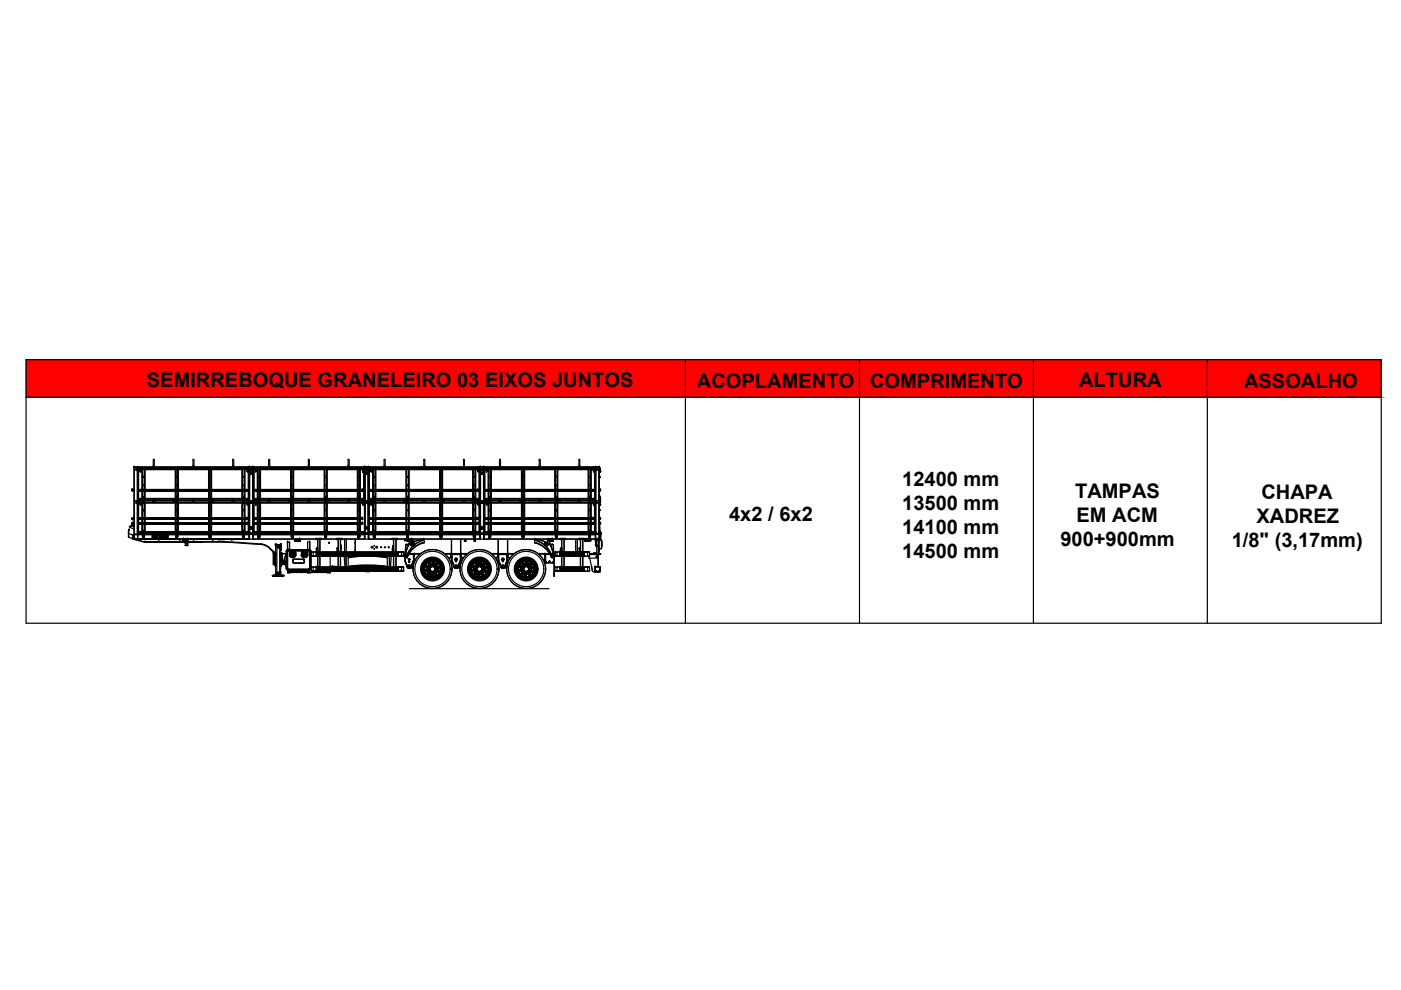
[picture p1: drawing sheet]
<svg xmlns="http://www.w3.org/2000/svg" width="297mm" height="210mm" viewBox="0 0 297 210" stroke-linecap="round" stroke-linejoin="round" font-family="sans-serif">
<defs><g id="words">
<g font-size="4.3">
<text x="31.1" y="82.1">SEMIRREBOQUE GRANELEIRO 03 EIXOS JUNTOS</text>
<text x="147.8" y="82.2">ACOPLAMENTO</text>
<text x="184.5" y="82.2">COMPRIMENTO</text>
<text x="228.8" y="82.1">ALTURA</text>
<text x="263.8" y="82.2">ASSOALHO</text>
<text x="191.3" y="103">12400 mm</text>
<text x="228" y="105.6">TAMPAS</text>
<text x="267.4" y="105.7">CHAPA</text>
<text x="154.6" y="110.5">4x2 / 6x2</text>
<text x="191.3" y="108.1">13500 mm</text>
<text x="191.3" y="113.2">14100 mm</text>
<text x="228.2" y="110.7">EM ACM</text>
<text x="266.4" y="110.8">XADREZ</text>
<text x="191.3" y="118.3">14500 mm</text>
<text x="224.8" y="115.8">900+900mm</text>
<text x="261.1" y="115.9">1/8&quot; (3,17mm)</text>
</g>
</g></defs>
<!-- layer: 0 -->
<g fill="#f00" stroke="#f00" stroke-width=".21">
<path d="M256 76.3l36.8 7.9v-7.9zM256 76.3l36.8 7.9h-36.8z"/>
<path d="M219.1 76.3l36.9 7.9v-7.9zM219.1 76.3l36.9 7.9h-36.9z"/>
<path d="M182.2 76.3l36.9 7.9v-7.9zM182.2 76.3l36.9 7.9h-36.9z"/>
<path d="M145.3 76.3l36.9 7.9v-7.9zM145.3 76.3l36.9 7.9h-36.9z"/>
<path d="M5.5 76.3l139.8 7.9v-7.9zM5.5 76.3l139.8 7.9h-139.8z"/>
</g>
<g fill="none" stroke="#000" stroke-width=".25">
<path d="M5.5 76.3h287.3v55.8h-287.3zM145.3 76.3v55.8M182.2 76.3v55.8M219.1 76.3v55.8M256 76.3v55.8M5.5 84.2h287.3M38.7 114.7l.1 .1M38.7 114.5v.2M38.7 114.5h.1M38.8 114.5v.2M38.8 114.6h.1M38.8 114.7h.1"/>
<path d="M38.8 114.8h1M38.8 114.5h.1M38.8 114.4l-.1 .1M38.8 114.4h.1M38.8 114.8h.1M38.8 114.7h1M38.8 114.4h1M38.8 114.6l.1 .1M38.9 114.4l-.2 .1M38.9 114.5h.1M38.9 114.6h.1M38.9 114.7h.1"/>
<path d="M38.9 114.6h.8M38.9 114.6h.2M38.9 114.4h.1M38.9 114.7h-.1M38.9 114.3h.1M38.9 114.3v.1M38.9 114.4h-.1M38.9 114.7h.7M38.9 114.7h.8M39 114.3h.7M39 114.3l-.3 .2 .1 .3h1l.1-.3-.2-.1M39.1 114.6h.5"/>
<path d="M39.1 114.6h-.2M39.2 114.6h.2zM39.2 114.6h.1M39.3 114.7h.1M39.3 114.5v.1M39.3 114.5h-.4l-.1 .1 .9-.1M39.3 114.5h.1M39.3 114.6h.1M39.3 114.4h.1M39.3 114.4h.3M39.4 114.7h.1M39.6 114.6h.1"/>
<path d="M39.6 114.7h.1M39.6 114.5h.1M39.6 114.3h.1M39.6 114.4l-.8 .1M39.7 114.7h.1M39.7 114.3v.1M39.7 114.3h.1M39.7 114.4h.1M39.7 114.6h.1M39.7 114.4h-.9M39.7 114.5v.1M39.8 114.4h-.2"/>
<path d="M39.8 114.4l.1 .2-.2 .1M39.8 114.6h.1M39.9 114.5h.1M39.8 114.7h.1M39.8 114.4l.1 .1M39.8 114.4h.1M39.9 114.5h-.2M39.9 114.7h-.1M39.9 114.5v.2M39.9 114.7l-.1 .1M39.9 114.7h.1M62.5 114.5h.1"/>
<path d="M62.5 114.7l1.1 .1M62.5 114.5v.2M62.6 114.5l.1 .2M62.6 114.7h.1M62.6 114.7v.1M62.6 114.5v.2M62.6 114.6h.1M62.6 114.4l-.1 .1M62.6 114.7h.9M62.6 114.4h.9M62.6 114.5h.1M62.6 114.8h1"/>
<path d="M62.6 114.4v.1M62.6 114.4h.1M62.7 114.4h-.1M62.7 114.5h.1M62.7 114.6h.1M62.7 114.7h.1M62.7 114.4h.1M62.7 114.5v.2M62.7 114.6v.1M62.7 114.6h.2M62.7 114.3h.1M62.7 114.7h.7"/>
<path d="M62.7 114.7h-.1h.9M62.8 114.5h-.1M62.8 114.3l-.1 .1M62.8 114.3h.1M62.8 114.3h.7M62.8 114.3l-.2 .2v.3h1l.1-.3-.2-.1M62.8 114.4h-.2M62.8 114.7h.1M62.9 114.6h.5M63.1 114.7h.1M63.1 114.6h.1zM63.1 114.6h.1"/>
<path d="M63.1 114.4h.3M63.1 114.5v.1M63.1 114.5h.1M63.1 114.4h.1M63.1 114.5h-.4v.1M63.4 114.6h.1M63.4 114.3h.1M63.4 114.4l-.6 .1M63.4 114.7h.1M63.4 114.5h.1M63.5 114.7h.1M63.6 114.7h.1"/>
<path d="M63.5 114.3h.1M63.5 114.4h.1M63.5 114.3v.1M63.5 114.4h-.9M63.5 114.6h-.8l.1 .1M63.5 114.6h.1M63.5 114.4h-.1M63.6 114.5l-.9 .1M63.6 114.5v.1M63.6 114.6h.1M63.7 114.5h.1M63.6 114.4l.1 .1"/>
<path d="M63.6 114.8h.1M63.6 114.4h.1M63.6 114.5h-.1M63.7 114.5l-.2 .2M63.7 114.7h-.1M63.7 114.5v.2M63.7 114.7l-.1 .1M63.7 114.7h.1M86.3 114.7l.1 .1M86.3 114.5v.2M86.3 114.5h.1M86.3 114.7h.1"/>
<path d="M86.3 114.5l.1 .2M86.4 114.5h.1M86.4 114.5l.1 .2M86.4 114.6h.1M86.4 114.7h.1M86.4 114.4l-.1 .1M86.4 114.8h1M86.4 114.4h.1M86.5 114.7h.9M86.5 114.5h.1M86.5 114.7h.1M86.5 114.6l.1 .1h-.1"/>
<path d="M86.5 114.5h-.1M86.5 114.6h.1M86.5 114.5v.2M86.5 114.4h.9M86.5 114.6h.8M86.5 114.4h.1M86.6 114.6h.1M86.6 114.3h.1M86.6 114.4h.1M86.6 114.3v.1M86.6 114.4h-.2M86.6 114.7h.1"/>
<path d="M86.6 114.7h.7M86.6 114.7h-.1M86.6 114.5h-.1M86.6 114.3h.7M86.6 114.3l-.3 .2 .1 .3h1l.1-.3-.2-.1M86.7 114.6h.5M86.7 114.6h-.2M86.9 114.6h.1zM86.9 114.6h.1M86.9 114.7h.1M86.9 114.5v.1M86.9 114.5h.1"/>
<path d="M86.9 114.4h.1M86.9 114.4h.4M86.9 114.5h-.4v.1l1-.1M87 114.4h.1M87.2 114.6h.1M87.2 114.7h.1M87.2 114.5h.1M87.3 114.7h.1M87.3 114.3h.1M87.3 114.4l-.8 .1M87.3 114.3v.1M87.3 114.4h.1"/>
<path d="M87.3 114.6h.1M87.3 114.4l.2 .1M87.4 114.4h.1M87.4 114.6v.1M87.4 114.7h.1M87.4 114.7h-.9M87.4 114.4h-.1M87.4 114.5v.2M87.4 114.6h.1M87.5 114.5h.1M87.4 114.4l.1 .1M87.5 114.5v.2"/>
<path d="M87.5 114.5l-.1 .2M87.5 114.7h-.1M87.5 114.7l-.1 .1M87.5 114.7h.1M116.1 114.7l.1 .1M116.1 114.5h.1M116.1 114.7h.1M116.1 114.5v.2M116.1 114.5l.1 .2M116.1 114.6h.1M116.2 114.8h1M116.2 114.6h.1"/>
<path d="M116.2 114.4l-.1 .1M116.2 114.4h.1M116.2 114.8h.1M116.2 114.7h.9M116.2 114.4h.9M116.2 114.5h.1M116.2 114.7h.1M116.2 114.6l.2 .1M116.2 114.5h-.1M116.2 114.7h.2M116.2 114.5v.2M116.3 114.4l-.2 .1"/>
<path d="M116.3 114.5h.1M116.3 114.6h.1M116.3 114.7h.1M116.3 114.4h.1M116.3 114.6h.8M116.3 114.3h.1M116.3 114.7h.7M116.4 114.5h-.2M116.4 114.3l-.1 .1M116.4 114.3h.1M116.4 114.3h.6M116.4 114.3l-.3 .2 .1 .3h1v-.3l-.1-.1"/>
<path d="M116.4 114.4h-.2M116.4 114.6h.6M116.6 114.6h.2zM116.6 114.6h.1M116.6 114.6h.2M116.7 114.7h.1M116.7 114.4h.1M116.7 114.6h.1M116.7 114.4h.3M116.7 114.5h-.4l-.1 .1h1l-.2-.1M116.7 114.5h.1M117 114.6h.1"/>
<path d="M117 114.7h.1M117 114.3h.1M117 114.4l-.6 .1M117 114.7h-.8M117 114.5h.1M117 114.5h.2M117 114.7h.2zM117 114.3l.1 .1M117.1 114.6h.1M117.1 114.3h.1M117.1 114.4h.1M117.1 114.3v.1"/>
<path d="M117.1 114.4l.2 .1M117.1 114.4h-.9M117.1 114.7h.1M117.1 114.4h-.1M117.2 114.5v.1M117.2 114.6h.1M117.2 114.5h.1M117.2 114.7h.1M117.2 114.4v.1M117.2 114.8h.1M117.2 114.4h.1M117.2 114.5h-.1"/>
<path d="M117.2 114.5l-.1 .2M117.2 114.5v.2M117.3 114.7l-.1 .1M117.3 114.5l-.1 .2M117.3 114.7h.1M117.3 114.5h.1M124 114.7l.1 .1M124.1 114.5l.1 .2M124.1 114.7h.1M124.1 114.7v.1M124.1 114.5v.2M124.1 114.5h.1"/>
<path d="M124.1 114.6h.1M124.1 114.8h1M124.1 114.5h.2M124.1 114.4v.1M124.1 114.4h.1M124.1 114.8h.1M124.2 114.7h.9M124.2 114.5h.1M124.2 114.7h.1M124.2 114.6l.1 .1M124.2 114.5h-.1M124.2 114.6h.1"/>
<path d="M124.2 114.5v.2M124.2 114.4l-.2 .1M124.2 114.5v.1M124.2 114.6h.8M124.2 114.6h.2M124.2 114.4h.1M124.2 114.3h.1M124.3 114.7h-.2M124.3 114.3h.1M124.3 114.4h.1M124.3 114.3l-.1 .1M124.3 114.3h.7"/>
<path d="M124.3 114.3l-.2 .2v.3h1l.1-.3-.2-.1M124.3 114.4h-.2M124.3 114.4h-.1M124.3 114.7h.1M124.3 114.7h.7M124.3 114.7h.8M124.4 114.6h.5M124.6 114.6h.1zM124.6 114.6h.1M124.6 114.7h.1M124.6 114.5v.1M124.6 114.5h-.4v.1h.9l-.1-.1 .1 .1"/>
<path d="M124.6 114.5h.1M124.7 114.7h.1M124.6 114.4h.1M124.7 114.4h.1M124.7 114.6h-.1M124.7 114.4h.3M124.7 114.6h.1M124.7 114.5v.1M124.7 114.5h.1M124.7 114.7h-.1M124.9 114.6h.1M125 114.7h.1"/>
<path d="M125 114.5h.1M125 114.4l-.8 .1M125.1 114.7h.1M125 114.4h.1M125 114.3h.1M125 114.3v.1M125 114.6h.1M125.1 114.4h.1M125.1 114.4h-.9h.9l.1 .3M125.1 114.5h.1zM125.1 114.7h-.9M125.1 114.4h-.1"/>
<path d="M125.1 114.6h.1M125.1 114.4l.1 .1M125.1 114.8h.1M125.2 114.5h-.1M125.2 114.7l-.1 .1M125.2 114.7h-.1M125.2 114.5h.1M125.2 114.5v.2M125.2 114.7h.1M126.2 114.7h.1M126.3 114.7h.1M126.3 115.4h.1"/>
<path d="M126.3 114.7v.1M126.3 115.3v.1M126.3 114.8h.1M126.3 115.5h.1M126.4 115.4v.1M126.4 115.5h.1M126.4 115.3v.2zM126.4 115.3h.1M126.4 114.7v.1M126.4 114.8h.1M126.4 114.7v.1zM126.4 114.7h.1"/>
<path d="M126.4 115.4h.1M126.4 115.2h.1M126.4 115.2v.2M126.4 115.3v.1M126.4 115.8h.1M126.4 114.4h.5M126.4 114.5h.4zM126.4 114.3l.5 .1M126.8 115.7l-.3 .1M126.8 115.8v-1.4h-.4l.1 1.4M126.8 114.4h.1M126.8 115.8h.1"/>
<path d="M126.9 114.4v1.3M126.9 115.8h.1M126.9 114.4h.1M126.9 114.4l-.1 1.4M126.9 114.4h-.1M126.9 114.8h.1M126.9 115.2h.1M126.9 114.9h.1M86.8 124.8h29.6"/>
</g>
<!-- layer: SP_15501 -->
<path d="M67.1 120.8h17.4M67.1 120.5h17.4M67.1 120.9h17.4M67.1 120.2h17.4M67.1 121.1h17.4M67.1 120.3h17.4M84.5 120.8h-17.4h17.4M84.5 120.7h-17.4h17.4M84.5 120.6h-17.4h17.4M84.5 120.5h-17.4h17.4M84.5 121h-17.4h17.4" fill="none" stroke="#000" stroke-width=".25"/>
<!-- layer: CORPO -->
<path d="M70 117.9v2.3M75.3 116.6h.1M75.3 115v.1M61 121.3h.1M61 120.9v.4M61 121.4h9M70 121.3h.1M70 121.1v.2" fill="none" stroke="#000" stroke-width=".25"/>
<!-- layer: PORTA -->
<path d="M61 121.4l.5 .1zM65.2 121.4l.6 .1zM69.5 121.4l.5 .1z" fill="none" stroke="#000" stroke-width=".25"/>
<!-- layer: ARO -->
<g fill="none" stroke="#000" stroke-width=".25">
<path d="M76 120.2h.1M76.6 120.1l1.3 .1M79.3 120.1l-1.3 .1M79.8 120.2h.1"/>
<circle cx="91.7" cy="120.6" r="2.27"/>
<circle cx="91.7" cy="120.6" r="2.22"/>
<circle cx="91.7" cy="120.6" r="2.14"/>
<circle cx="91.7" cy="120.6" r="2.1"/>
<circle cx="91.7" cy="120.6" r="1.97"/>
<circle cx="91.7" cy="120.6" r="2.35"/>
<circle cx="91.7" cy="120.6" r="2.31"/>
<circle cx="101.6" cy="120.6" r="2.27"/>
<circle cx="101.6" cy="120.6" r="2.22"/>
<circle cx="101.6" cy="120.6" r="2.14"/>
<circle cx="101.6" cy="120.6" r="2.1"/>
<circle cx="101.6" cy="120.6" r="1.97"/>
<circle cx="101.6" cy="120.6" r="2.35"/>
<circle cx="101.6" cy="120.6" r="2.31"/>
<circle cx="111.6" cy="120.6" r="2.27"/>
<circle cx="111.6" cy="120.6" r="2.22"/>
<circle cx="111.6" cy="120.6" r="2.14"/>
<circle cx="111.6" cy="120.6" r="2.1"/>
<circle cx="111.6" cy="120.6" r="1.97"/>
<circle cx="111.6" cy="120.6" r="2.35"/>
<circle cx="111.6" cy="120.6" r="2.31"/>
</g>
<!-- layer: ESPELHO -->
<g fill="none" stroke="#000" stroke-width=".25">
<path d="M76.2 117.9h.1M79.7 117.9h.1M90.1 119.6h.1M90.2 119.6h.1M90.3 119.6h-.1M90.3 119.5h.1M90.3 119.5l-.1 .1M90.4 119.5a1.76 1.76 0 0 0 .1 2.5 1.76 1.76 0 0 0 2.5-.1M90.4 119.4l-.1 .1M90.4 119.5h.1M90.4 119.5l-.2 .1M90.4 119.4h.1"/>
<path d="M90.4 119.4v.1M90.5 119.4v-.3l-.1 .4-.3 .1 .3-.1M90.5 119.4h.1M90.5 119.4l-.2 .1M90.5 119.3h.1M90.5 119.3l-.1 .1M90.8 120l-.2 .5 .1 .6M91 119.8a1.12 1.12 0 0 1 1.7 .3 1.12 1.12 0 0 1-.6 1.6M91 118.8l.2 .1M91.2 118.9h.1M91.3 118.9l-.9 .5M91.3 118.9h.1"/>
<path d="M91.4 118.9h-.1M91.4 118.9a1.76 1.76 0 0 1 1.8 .8M91.4 118.8h.1M91.4 118.9h.1M91.5 118.8h.1M91.6 118.8h-.1M91.6 118.7l-.4 .3-.2-.2 .3 .2M91.6 118.7l-.2 .2M91.6 118.8h.1M91.6 118.7v.1M92.2 118.8h.1M92.3 118.9h.1"/>
<path d="M92.3 118.8a.29 .29 0 0 0 .2 .2 .29 .29 0 0 0 .3 0h-.2M92.3 118.9l.1 .1M92.4 118.9l.1 .1M92.4 119l.1 .1M92.4 119h.1M92.5 119h.1M92.5 119l.2 .1M92.7 119.1h.1M93.2 119.7l.1 .1M93.2 119.8a1.76 1.76 0 0 1-.2 2M93.2 119.7v-.2l.1-.1-.1 .3 .3 .3-.2-.2M93.2 119.7h.1"/>
<path d="M93.2 119.5l.1 .2M93.2 119.6v.1M93.2 119.6h.1M93.3 119.7v.1M93.3 119.8h.1M93.3 119.7h.1M93.3 119.8l.1 .1M93.4 119.9h.1M100.1 119.6h.1M100.3 119.5l-.2 .1M100.4 119.1a.3 .3 0 0 1 0 .4 .3 .3 0 0 1-.4 .1M100.4 119.4l-.1 .1"/>
<path d="M100.4 119.3l-.1 .1M100.4 119.3h.1M100.7 120l-.2 .5 .1 .6-.1-.6 .2-.5M100.9 119.8a1.12 1.12 0 0 1 1.2-.2 1.12 1.12 0 0 1 .7 1M101 118.8l.1 .2 .4-.2M101 118.8l.1 .1M101.1 118.9h.1M101.2 118.9h.1M101.3 118.8h.2M101.5 118.8h-.1M102.2 118.9h.1M102.2 118.8v.1"/>
<path d="M102.2 118.8l.1 .2M102.2 118.8l.1 .2 .3 .1 .1-.1M102.3 118.9v.1M102.3 118.9h.1M102.3 119h.1M102.3 119l.8 .7M102.3 119a1.78 1.78 0 0 0-2.3 1 1.78 1.78 0 0 0 .9 2.3h-.1M102.3 118.9l.1 .1M102.3 119l.1 .1M102.4 119.1h.1M102.4 119h.1M102.4 119l.2 .1"/>
<path d="M102.6 119.1h.1M102.7 119l-.1 .1h-.2M102.7 119l-.1 .1M103.1 119.5l.1 .2M103.2 119.6h.1M103.2 119.7h.1M103.2 119.6v.1M103.2 119.7v.1a1.88 1.88 0 0 1-.2 2M103.2 119.4v.3M103.2 119.8l.3 .1h-.1M103.2 119.4v.4l.3 .1M103.2 119.8h.1"/>
<path d="M103.2 119.4v.1M103.2 119.7v.1M103.3 119.8h.1M103.3 119.8v.1M103.3 119.9h.1M110 119.6h.1M110.2 119.5l-.2 .1M110.3 119.1a.29 .29 0 0 1 0 .4 .29 .29 0 0 1-.3 .1M110.3 119.4l-.1 .1M110.3 119.2v.1M110.3 119.3v.1M110.3 119.1v.2"/>
<path d="M110.8 119.8a1.12 1.12 0 0 1 1.2-.2 1.12 1.12 0 0 1 .7 1M110.9 118.8v.1M111 118.9h.2M111 118.9h.1M111.1 118.9a1.76 1.76 0 0 0-1.3 2.1 1.76 1.76 0 0 0 2.1 1.4M111.2 118.9h.1M111.2 118.9h-.1M111.2 118.9l1.1 .1M111.2 118.8h.1M111.2 118.8h.2M111.3 118.9h.1M111.4 118.8h.1"/>
<path d="M111.4 118.7a.32 .32 0 0 1-.5 .1l.3 .2M111.4 118.7l-.1 .2M111.4 118.7v.1M112.1 118.8l.1 .1M112.1 118.8l.2 .2M112.1 118.8v.2h.5M112.2 118.9l.1 .1M112.2 118.9h.1M112.3 119h.1M112.3 118.9l.1 .1M112.3 119v.1M112.3 119.1a1.86 1.86 0 0 1 1 1.8"/>
<path d="M112.3 119.1h.1M112.4 119h.1M112.4 119l.1 .1M112.5 119.1h.1M112.5 119v.1M112.6 119.1h.1M112.6 119l-.3 .1M112.6 119v.1M113 119.5v.1M113.1 119.6v.1M113.1 119.6h.1M113.1 119.4v.1"/>
<path d="M113.1 119.7l.1 .1M113.1 119.4a.27 .27 0 0 0 0 .4 .27 .27 0 0 0 .3 .1M113.1 119.7v.1M113.1 119.7h.1M113.2 119.8h.1M113.2 119.8l.1 .1M113.2 119.9h.1M113.3 119.9h.1M89.8 120.2a.29 .29 0 0 1 .2 .3 .29 .29 0 0 1-.2 .2M89.9 120.7h-.1M89.9 120.2h.1M89.9 120.5v.1"/>
<path d="M89.9 121.4a.3 .3 0 0 1 .3 .1 .3 .3 0 0 1 0 .3v-.2M89.9 120.2v.2M90 120.4v.1M90 121.4h-.1M90.1 121.4v.1M90.2 121.5v.1M90.7 122.3a.3 .3 0 0 1 .3 0 .3 .3 0 0 1 .2 .2v-.1M90.8 122.2v.1M90.8 121.3l.4 .4 .6 .1-.6-.1-.4-.4M90.8 122.3h.1M90.8 122.3h.2M90.9 122.3h.1"/>
<path d="M91 122.2l-.2 .1M91 122.3h.1M91 122.3v.1M91 122.4h.1M91 122.4h.2M91.1 122.3l.1 .1M91.1 122.4h.1M91.2 122.4h.1M91.9 122.5l-.1 .1M91.9 122.5h.1M91.9 122.4v.1M92.1 122.4l-.2 .1"/>
<path d="M92.1 122.4h.1M92.1 122.4h-.1M92.1 122.4h.2M92.2 122.4h.1M92.3 122.4l.1 .1a.28 .28 0 0 0-.3-.1 .28 .28 0 0 0-.2 .2M92.3 122.4h.1M92.3 122.4h-.1M92.9 122h.1M92.9 122.1h.1M93 121.8h.1M93 122h.1M93 121.8v.3"/>
<path d="M93.1 121.8h-.1M93.1 121.9h.1M93.1 121.8h.3l-.2-.1-.2 .1v.3M93.1 121.8h.1M93.1 121.9l-.1 .1M93.1 121.8l-.1 .1M93.2 121.7h.1M93.2 121.8h-.1M93.2 121.8h.1M93.5 121v.1M93.5 120.8v.2M93.5 120.9h.1"/>
<path d="M93.5 121h.1M93.5 120.9v.1M93.6 120.6h-.1M93.6 120.7l-.1 .1M93.6 120.8h.1M93.6 120.7h.1M93.6 120.7v.1M93.6 120.8l-.1 .1M93.7 120.6h-.1M93.7 120.6a.31 .31 0 0 0-.2 .2 .31 .31 0 0 0 .1 .3h-.1M99.8 120.2a.29 .29 0 0 1 .1 .3 .29 .29 0 0 1-.2 .2h.1M99.8 120.2v.1"/>
<path d="M99.8 120.6v.1M99.8 120.6h.1M99.8 120.4v.1M99.9 120.3v.1M99.9 120.3h.1M99.9 120.4h.1M99.9 120.5h.1M99.9 120.3v.2M99.9 120.5l-.1 .1M100 121.4h-.1h.2l.1 .4h-.1l.1-.1M100 121.4l.1 .1M100 121.4h.1"/>
<path d="M100 121.5l.1 .1M100.1 121.5h.1M100.1 121.5v.1M100.1 121.6h.1M100.1 121.6v.1M100.1 121.7h.1M100.7 122.2v.1M100.7 122.3h.1M100.7 122.3h.2M100.7 121.3l.5 .4 .6 .1M100.9 122.3h.1M100.9 122.2l.1 .2"/>
<path d="M100.9 122.2l-.3 .1 .3-.1 .3 .2-.1 .1-.1-.2M100.9 122.2h.1M101 122.4h.1M101 122.3l.1 .1M101 122.3h.1M101.1 122.4h.1M101.2 122.5h.1M101.8 122.5v.1M101.8 122.4v.1M101.9 122.5h.1M102 122.4l-.1 .1M102 122.4h.1"/>
<path d="M102.1 122.4h-.1M102.1 122.4h.1M102.2 122.4h.1M102.2 122.4h-.1M102.3 122.4v.1a.31 .31 0 0 0-.3-.1 .31 .31 0 0 0-.2 .2M102.8 120.6a1.12 1.12 0 0 1-.8 1.1l.5-.3 .2-.5M102.9 122h.1M102.9 122.1h.1M102.9 121.9a1.76 1.76 0 0 1-1.9 .4M102.9 121.8h.1M102.9 121.8h.2M103 121.8h.3h-.3l-.1 .3v-.3"/>
<path d="M103 121.8h.1M103 121.9h.1M103 121.9l-.1 .1M103 121.8h-.1M103 121.8l-.1 .1M103.1 121.8h.1M103.1 121.7h.2M103.2 121.8h-.2M103.2 121.8h.1M103.2 121.8h-.1M103.4 120.8h.1M103.4 121h.1"/>
<path d="M103.5 121v.1M103.5 120.6h-.1M103.5 120.7l-.1 .1M103.5 120.9h.1M103.5 120.7h.1M103.5 120.8h.1M103.5 120.9l-.1 .1M103.5 120.7v.1M103.6 120.6h-.1M103.6 120.6a.29 .29 0 0 0-.2 .2 .29 .29 0 0 0 .2 .3M109.7 120.2a.29 .29 0 0 1 .1 .3 .29 .29 0 0 1-.2 .2h.1M109.7 120.6v.1"/>
<path d="M109.7 120.2l.1 .2M109.8 120.5v.1M109.8 120.4v.1M109.9 121.4h-.1a.3 .3 0 0 1 .3 .1 .3 .3 0 0 1 0 .3v-.1M109.9 121.4l.2 .1M109.9 121.4h.1M109.9 121.4l.1 .1M110 121.5h.1M110 121.5v.1M110 121.6h.1M110 121.6l.1 .1M110.1 121.6v.1"/>
<path d="M110.1 121.7h.1M110.5 121.1l-.1-.6 .2-.5-.2 .5 .1 .6M110.6 122.3a.27 .27 0 0 1 .3-.1 .27 .27 0 0 1 .1 .3v-.1M110.6 121.3l.5 .4 .6 .1-.6-.1-.4-.4M110.7 122.2l-.1 .1M110.7 122.3h.1M110.8 122.3h.1M110.8 122.3l.1 .1M110.8 122.3l.2 .1M110.8 122.2l-.1 .1M110.9 122.4h.1M111 122.4h.1"/>
<path d="M111.7 122.5v.1M111.8 122.4l-.1 .1M111.8 122.5h.1M111.9 122.4h.1M111.9 122.4l-.1 .1M112 122.3l-.1 .1M112 122.4h-.1M112 122.4h.1M112 122.4l.3 .1-.3-.1-.3 .2 .2-.2M112.1 122.4h.1M112.1 122.4h-.1M112.7 120.9l-.3 .5-.5 .3"/>
<path d="M112.8 122h.1M112.8 122.1h.1M112.8 121.8v.2M112.9 121.9h.1M112.9 121.9l-.1 .1M113 121.8h.1M113 121.8l-.1 .1M113 121.7h.2M113.1 121.8l-.2 .1M113.1 121.8h.1M113.1 121.8h-.1M113.2 121.8v-.1a.32 .32 0 0 0-.3 .1 .32 .32 0 0 0-.1 .3"/>
<path d="M113.3 120.9a1.76 1.76 0 0 1-1.3 1.4M113.3 120.9h.1M113.4 120.8l.1-.2a.31 .31 0 0 0-.2 .3 .31 .31 0 0 0 .2 .2l-.2-.2M113.4 120.8h.1M113.4 121v.1M113.4 120.8v.1M113.4 120.8l-.1 .1M113.4 121h.1M113.4 120.9h.1M113.4 120.9v.1M113.4 120.6h.1M113.4 120.7v.1"/>
<path d="M113.4 120.7h.1M113.5 120.6h-.1"/>
<circle cx="91.7" cy="120.6" r="1.76"/>
<circle cx="91.7" cy="120.6" r="1.63"/>
<circle cx="101.6" cy="120.6" r="1.76"/>
<circle cx="101.6" cy="120.6" r="1.63"/>
<circle cx="111.6" cy="120.6" r="1.76"/>
<circle cx="111.6" cy="120.6" r="1.63"/>
</g>
<!-- layer: SP_97089 -->
<g fill="none" stroke="#000" stroke-width=".25">
<path d="M73.8 118.3a23.9 23.9 0 0 1 8.3 0M73.9 118.2l1.8-.2 2.3-.1 2.3 .1 1.7 .2M73.9 118.3h-.1v1.9M74.4 118.1l-.3 .1M76.4 117.9l-1.9 .2M76.8 117.9l-2.4 .2M79 117.9l2.9 .3M79.6 117.9l1.8 .2M82 118.3l.1 1.9M73.8 120.1a25.9 25.9 0 0 1 8.3 0M73.9 120.2a28.4 28.4 0 0 1 8.1 0M74.7 120.2l3.2-.2 3.3 .2"/>
<path d="M75.6 120.2h4.8"/>
<circle cx="91.7" cy="120.6" r="3.7"/>
<circle cx="91.7" cy="120.6" r="4.1"/>
<circle cx="91.7" cy="120.6" r="2.52"/>
<circle cx="91.7" cy="120.6" r="2.39"/>
<circle cx="101.6" cy="120.6" r="3.7"/>
<circle cx="101.6" cy="120.6" r="4.1"/>
<circle cx="101.6" cy="120.6" r="2.52"/>
<circle cx="101.6" cy="120.6" r="2.39"/>
<circle cx="111.6" cy="120.6" r="3.7"/>
<circle cx="111.6" cy="120.6" r="4.1"/>
<circle cx="111.6" cy="120.6" r="2.52"/>
<circle cx="111.6" cy="120.6" r="2.39"/>
</g>
<!-- layer: SP_97084 -->
<g fill="none" stroke="#000" stroke-width=".25">
<path d="M30.3 113.7v.2M30.3 113.3v.4M30.3 113.3h.3M30.3 113.5v.2M30.3 113.6h.3M30.3 113.5h.3M30.3 113.4h.3M30.3 113.9h.3M30.3 113.8h.3M30.3 113.7h.3M30.3 113.9v.1M30.3 114h.2"/>
<path d="M30.6 113.3v.4M30.6 113.7v.2M30.6 113.5h-.3h.3M30.6 113.3h-.3h.3M30.6 113.5v.2M30.6 113.9l-.1 .1M37.4 113.7v.2M37.4 113.3v.4M37.4 113.3h.2M37.4 113.5v.2M37.4 113.6h.2M37.4 113.5h.2"/>
<path d="M37.4 113.4h.2M37.4 113.9h.2M37.4 113.8h.2M37.4 113.7h.2M37.4 113.9v.1M37.4 114h.1M37.6 113.3v.4M37.6 113.7v.2M37.6 113.5h-.2h.2M37.6 113.3h-.2h.2M37.6 113.5v.2M37.6 113.9l-.1 .1"/>
<path d="M44.4 113.7v.2M44.4 113.3v.4M44.4 113.3h.3M44.4 113.5v.2M44.4 113.6h.3M44.4 113.5h.3M44.4 113.4h.3M44.4 113.9h.3M44.4 113.8h.3M44.4 113.7h.3M44.4 113.9l.1 .1M44.5 114h.1"/>
<path d="M44.7 113.3v.4M44.7 113.7v.2M44.7 113.5h-.3h.3M44.7 113.3h-.3h.3M44.7 113.5v.2M44.7 113.9l-.1 .1M51.5 113.7v.2M51.5 113.3v.4M51.5 113.3h.3M51.5 113.5v.2M51.5 113.6h.3M51.5 113.5h.3"/>
<path d="M51.5 113.4h.3M51.5 113.9h.3M51.5 113.8h.3M51.5 113.7h.3M51.5 113.9v.1M51.6 114h.1M51.8 113.3v.4M51.8 113.7v.2M51.8 113.5h-.3h.3M51.8 113.3h-.3h.3M51.8 113.5v.2M51.8 113.9l-.1 .1"/>
<path d="M54.8 113.7v.2M54.8 113.3v.4M54.8 113.3h.2M54.8 113.5v.2M54.8 113.6h.2M54.8 113.5h.2M54.8 113.4h.2M54.8 113.9h.2M54.8 113.8h.2M54.8 113.7h.2M54.8 113.9v.1M54.8 114h.1"/>
<path d="M55 113.3v.4M55 113.7v.2M55 113.5h-.2h.2M55 113.3h-.2h.2M55 113.5v.2M55 113.9v.1M61.8 113.7v.2M61.8 113.3v.4M61.8 113.3h.3M61.8 113.5v.2M61.8 113.6h.3M61.8 113.5h.3"/>
<path d="M61.8 113.4h.3M61.8 113.9h.3M61.8 113.8h.3M61.8 113.7h.3M61.8 113.9l.1 .1M61.9 114h.1M62.1 113.3v.4M62.1 113.7v.2M62.1 113.5h-.3h.3M62.1 113.3h-.3h.3M62.1 113.5v.2M62.1 113.9l-.1 .1"/>
<path d="M68.9 113.7v.2M68.9 113.3v.4M68.9 113.3h.3M68.9 113.5v.2M68.9 113.6h.3M68.9 113.5h.3M68.9 113.4h.3M68.9 113.9h.3M68.9 113.8h.3M68.9 113.7h.3M68.9 113.9v.1M69 114h.1"/>
<path d="M69.2 113.3v.4M69.2 113.7v.2M69.2 113.5h-.3h.3M69.2 113.3h-.3h.3M69.2 113.5v.2M69.2 113.9l-.1 .1M75.9 113.7v.2M75.9 113.3v.4M75.9 113.3h.3M75.9 113.5v.2M75.9 113.6h.3M75.9 113.5h.3"/>
<path d="M75.9 113.4h.3M75.9 113.9h.3M75.9 113.8h.3M75.9 113.7h.3M75.9 113.9l.1 .1M76 114h.1M76.2 113.3v.4M76.2 113.7v.2M76.2 113.5h-.3h.3M76.2 113.3h-.3h.3M76.2 113.5v.2M76.2 113.9l-.1 .1"/>
<path d="M79.2 113.7v.2M79.2 113.3v.4M79.2 113.3h.3M79.2 113.5v.2M79.2 113.6h.3M79.2 113.5h.3M79.2 113.4h.3M79.2 113.9h.3M79.2 113.8h.3M79.2 113.7h.3M79.2 113.9l.1 .1M79.3 114h.1"/>
<path d="M79.5 113.3v.4M79.5 113.7v.2M79.5 113.5h-.3h.3M79.5 113.3h-.3h.3M79.5 113.5v.2M79.5 113.9l-.1 .1M86.3 113.7v.2M86.3 113.3v.4M86.3 113.3h.3M86.3 113.5v.2M86.3 113.6h.3M86.3 113.5h.3"/>
<path d="M86.3 113.4h.3M86.3 113.9h.3M86.3 113.8h.3M86.3 113.7h.3M86.3 113.9v.1M86.4 114h.1M86.6 113.3v.4M86.6 113.7v.2M86.6 113.5h-.3h.3M86.6 113.3h-.3h.3M86.6 113.5v.2M86.6 113.9l-.1 .1"/>
<path d="M93.3 113.7v.2M93.3 113.6h.3M93.3 113.5h.3M93.3 113.4h.3M93.3 113.9h.3M93.3 113.8h.3M93.3 113.7h.3M93.4 113.7v.3l-.1-.1M93.4 113.4v.3M93.4 113.5v.2M93.4 114h.1M93.6 113.3h-.3v.4"/>
<path d="M93.6 113.3v.4M93.6 113.7v.2M93.6 113.5h-.2h.2M93.6 113.3h-.2h.2M93.6 113.5v.2M93.6 113.3l-.3 .1M93.6 113.9l-.1 .1M100.4 113.7v.2M100.4 113.3v.4M100.4 113.3h.3M100.4 113.5v.2M100.4 113.6h.3"/>
<path d="M100.4 113.5h.3M100.4 113.4h.3M100.4 113.9h.3M100.4 113.8h.3M100.4 113.7h.3M100.4 113.9l.1 .1M100.5 114h.1M100.7 113.3v.4M100.7 113.7v.2M100.7 113.5h-.3h.3M100.7 113.3h-.3h.3M100.7 113.5v.2"/>
<path d="M100.7 113.9l-.1 .1M103.7 113.7v.2M103.7 113.3v.4M103.7 113.3h.3M103.7 113.5v.2M103.7 113.6h.3M103.7 113.5h.3M103.7 113.4h.3M103.7 113.9h.3M103.7 113.8h.3M103.7 113.7h.3M103.7 113.9v.1"/>
<path d="M103.8 114h.1M104 113.3v.4M104 113.7v.2M104 113.5h-.3h.3M104 113.3h-.3h.3M104 113.5v.2M104 113.9l-.1 .1M110.8 113.7v.2M110.8 113.3v.4M110.8 113.3h.2M110.8 113.5v.2M110.8 113.6h.2"/>
<path d="M110.8 113.5h.2M110.8 113.4h.2M110.8 113.9h.2M110.8 113.8h.2M110.8 113.7h.2M110.8 113.9v.1M110.8 114h.1M111 113.3v.4M111 113.7v.2M111 113.5h-.2h.2M111 113.3h-.2h.2M111 113.5v.2"/>
<path d="M111 113.9l-.1 .1M111 113.9v.1M117.8 113.7v.2M117.8 113.6h.3M117.8 113.5h.3M117.8 113.4h.3M117.8 113.9h.3M117.8 113.8h.3M117.8 113.7h.3M117.8 113.7l.1 .3-.1-.1M117.8 113.4v.3M117.8 113.5v.2"/>
<path d="M117.9 114h.1M118.1 113.3h-.3v.4M118.1 113.3v.4M118.1 113.7v.2M118.1 113.5h-.3h.3M118.1 113.3h-.3h.3M118.1 113.5v.2M118.1 113.3l-.3 .1M118.1 113.9l-.1 .1M124.9 113.7v.2M124.9 113.3v.4M124.9 113.3h.3"/>
<path d="M124.9 113.5v.2M124.9 113.6h.3M124.9 113.5h.3M124.9 113.4h.3M124.9 113.9h.3M124.9 113.8h.3M124.9 113.7h.3M124.9 113.9l.1 .1M125 114h.1M125.2 113.3v.4M125.2 113.7v.2M125.2 113.5h-.3h.3"/>
<path d="M125.2 113.3h-.3h.3M125.2 113.5v.2M125.2 113.9l-.1 .1M127.1 113.3h.2zM127.1 113.9h.1M127.2 113.8h.1M127.2 113.7v.1M127.2 113.3h.1M127.2 113.7h.1M127.3 113.7l-.1 .2M127.3 113.7h.1"/>
</g>
<!-- layer: SP_15487 -->
<path d="M126.2 113.3h.1M126.4 114.4h.1" fill="none" stroke="#000" stroke-width=".25"/>
<!-- layer: SP_15486 -->
<g fill="none" stroke="#000" stroke-width=".25">
<path d="M75.3 114.3v2.8M78.2 114.3h.1M78.2 114.2h.1M78.2 113.3h.1M84 114.5v.1M85.8 114.5l.2 .1zM102.6 114.3h.1M102.6 114.2h.1M102.6 113.3h.1"/>
<circle cx="78.9" cy="116" r=".19"/>
<circle cx="79.3" cy="116.4" r=".06"/>
<circle cx="79.3" cy="115.7" r=".06"/>
<circle cx="79.8" cy="116" r=".19"/>
<circle cx="80.8" cy="116" r=".11"/>
<circle cx="81.6" cy="116" r=".11"/>
<circle cx="82.4" cy="116" r=".11"/>
</g>
<!-- layer: SP_15485 -->
<g fill="none" stroke="#000" stroke-width=".25">
<path d="M28.9 114.3v.1M30.3 114.8h.6M53.7 114.2h.1M53.7 113.3h.1M53.7 114.3h.1M75.3 114.3v2.8"/>
<circle cx="69.8" cy="115.1" r=".06"/>
</g>
<!-- layer: SP_15489 -->
<g fill="none" stroke="#000" stroke-width=".25">
<path d="M55.3 115.4l1.2 .4 .7 .5M55.3 115.3l1.2 .4 .8 .5M55.3 115.3l-8.7-.5h-15.7v.1h15.7l8.7 .6M57.2 116.3l.7 .7M57.3 116.3l1.2 .9M57.8 116.9l.2 .2M59.7 117.4h.1M59.9 117.4h.8M60.6 117.5h.1M65.9 117.5h.1M65.9 117.4h.1M85.6 117.5h.3"/>
<path d="M85.6 117.4h.3M86.7 117.5h2.4M86.8 117.4h2.4M94.2 117.4h5M94.4 117.5h4.6M104.2 117.4h4.9M104.3 117.5h4.6M114.1 117.4h2.4M114.2 117.5h2.4M117.4 117.5h.3M117.4 117.4h.3M125 117.5h1.5"/>
<path d="M125 117.4h1.5"/>
</g>
<!-- layer: SP_6313 -->
<g fill="none" stroke="#000" stroke-width=".25">
<path d="M28.4 114h.1M28.4 113.6h.1M28.4 113.7h.1M28.4 113.9h.1M28.4 114.1h.1M28.4 113.8h.1M28.8 113.3h.1M28.8 114.3h.1M28.9 113.3h.1M29.2 113.3h-.7v1h.3M29.2 113.3h-.8l.1 1M29.2 113.3h.1"/>
<path d="M29.3 113.3h.1M29.2 113.1v.2M29.3 113h-.1M29.3 113l-.1 .1M29.3 113.1h-.1M29.3 113h.2M29.5 113l-.2 .1v.2"/>
</g>
<!-- layer: SP_6423 -->
<g fill="none" stroke="#000" stroke-width=".25">
<path d="M28.3 113.3h.9M28.4 113.3l-.1 1h.9v-1h-.8v1M29.2 114.3h.1M52.8 113.3h.9M52.9 113.3l-.1 1v-1h.8M52.9 114.3h.7M53.6 113.3h.1v1h-.1zM77.3 113.3h.9M77.4 113.3l-.1 1v-1h.7M77.4 114.3h.6M78 113.3h.2v1h-.2zM101.8 113.3h.8"/>
<path d="M101.8 113.3v1v-1h.7M101.8 114.3h.7M102.5 113.3h.1v1h-.1zM126.2 113.3l.1 1zM126.2 113.3h.9M126.3 114.3h.8v-1h-.1v1M126.3 113.3h.7"/>
</g>
<!-- layer: SP_6311 -->
<g fill="none" stroke="#000" stroke-width=".25">
<path d="M29.2 113.3v1h23.6h-23.6M29.2 113.3h1.1zM29.2 113.3h23.6h-1M29.2 113h23.6l-23.6 .1h23.6v.2h-23.6zM29.2 113.1h23.6v.2h-23.6zM29.2 113.3h1M29.2 113.3h8.2M37.3 113.3h7.1M44.4 113.3h.1M44.4 113.3h8.4M51.5 113.3h.1M51.8 113.3h.1"/>
<path d="M52.8 113.3h.1M52.8 113.3h-1M52.8 113.3v1M53.7 114.3h13.3M53.7 113.3v1h13.3M53.7 113.3h1.1M53.7 113.3h23.6h-1.1M53.7 113.1h23.6v.2h-23.6v-.3l23.6 .1M55 113.3h6.8M62.1 113.3h6.8M68.2 114.3h3.2M69.2 113.3h6.7"/>
<path d="M75.3 114.3h.1M77.3 114.3h-4.8M77.3 113.3v1h-4.8M77.3 113.3h.1M78.2 114.3h4.9M78.2 113.3v1h4.9M78.2 113.3h1M78.2 113.3h23.6h-1.1M78.2 113.1h23.6v.2h-23.6v-.3l23.6 .1M79.5 113.3h6.8M86.6 113.3h6.7M93.6 113.3h6.8"/>
<path d="M101.8 114.3h-17.5M101.8 113.3v1h-17.5M101.8 113.3h.1M102.6 114.3h16.1M102.6 113.3v1h16.1M102.6 113.3h1.1M102.6 113.3h23.6h-1M102.6 113.1h23.6v.2h-23.6v-.3l23.6 .1M102.6 113.1h23.6v.2h-23.6zM102.6 113.1h23.6M102.6 113.3h1M102.6 113.3h8.2"/>
<path d="M110.7 113.3h7.1M117.8 113.3h-6.8h6.8M117.8 113.3h8.4M120 114.3h2.7M124.9 113.3h.1M125.2 113.3h.1M126.2 114.3h-2.3M126.2 113.3v1h-2.3M126.2 113.3h.1M126.2 113.2v.1M126.2 113.2h.1M126.2 113.1h.1"/>
<path d="M126.2 113.1v.1M126.2 113.3h-1"/>
</g>
<!-- layer: SP_6428 -->
<path d="M52.8 113h.9v.3v-.2h-.9v.2zM52.8 113.1h.9M53.7 113.3h.1M77.3 113h.9v.3v-.2h-.9v.2zM77.3 113.1h.9M78.2 113.3h.1M101.8 113h.8v.3v-.2h-.8v.2zM102.6 113.2v.1" fill="none" stroke="#000" stroke-width=".25"/>
<!-- layer: SP_1457 -->
<path d="M46.3 114.4v-.1v.1M47.5 114.3v.1M47.5 114.3v.1h-1.2" fill="none" stroke="#000" stroke-width=".25"/>
<!-- layer: 9700034 -->
<path d="M38.8 115h.2M39.1 115h.1M39.4 115h.3M39.9 115h.1M40.1 115h.1" fill="none" stroke="#000" stroke-width=".25"/>
<!-- layer: 9700033 -->
<path d="M39.2 115h.1M39.3 115.6l.5 .1zM39.3 115.7h.1M39.4 115.3v.3M39.5 115h-.2v.3h.5v-.3M39.6 115h.2M39.7 115.3v.3M39.8 115.7h.1M39.8 115h.1" fill="none" stroke="#000" stroke-width=".25"/>
<!-- layer: SP_15106 -->
<path d="M33.6 114.4v.1M33.6 114.3v.1M33.6 114.3v.2h.2v-.2M38 114.4l.1 .1M38.3 114.3v.2h-.2v-.2v.1M41 114.3v.2M41 114.3v.2h.2v-.2M45 114.4v.1M45.3 114.3v.2h-.2v-.2l-.1 .1M49.1 114.4v.1M49.1 114.3v.1M49.1 114.3v.2h.2v-.2" fill="none" stroke="#000" stroke-width=".25"/>
<!-- layer: SP_15491 -->
<path d="M28.4 114.3l-.4-.1 2.8 .8 12.1-.1M28.5 114.3l2.3 .6M30.7 115h.1M30.8 114.9h.1M42.9 114.9l-.1 .1" fill="none" stroke="#000" stroke-width=".25"/>
<!-- layer: SP_15270 -->
<path d="M53.7 114.3h.1M53.7 113.3h.1M53.7 113.2h.1M78.2 114.3h.1M78.2 113.3h.1M78.2 113.2h.1" fill="none" stroke="#000" stroke-width=".25"/>
<!-- layer: SP_6312 -->
<path d="M126.5 113.3h.1M126.6 113.1h-.4l.1 .1M126.6 113.1v.2" fill="none" stroke="#000" stroke-width=".25"/>
<!-- layer: SP_15124 -->
<g fill="none" stroke="#000" stroke-width=".25">
<path d="M57.9 117.3l.1 2.4zM57.9 117.2h.1M58 117.2h.1M58 117.3l-.1-.2v.2M58 119.7h.2M58.1 117.1l.2 .1M58.1 117.1l-.1 .1M59.7 117.4h.1M59.9 119.7h.1M59.9 117.4h.6M60.5 117.4l.1 .2M60.5 117.6h.1"/>
<path d="M60.6 117.7h.1M60.6 117.7l-.7 2h-.1M60.6 117.5v.2zM60.6 117.7l-.7 2"/>
</g>
<!-- layer: PP-SUS-002(21) -->
<path d="M87.7 118.3l.2 .1-.2 .1M115.6 118.3v.2" fill="none" stroke="#000" stroke-width=".25"/>
<!-- layer: PP-SUS-013(21) -->
<g fill="none" stroke="#000" stroke-width=".25">
<path d="M115.4 117.7h.1M115.4 117.7l.1 .1M115.5 117.6h.1M115.5 117.7h.1M115.5 117.5l1.2 .1M115.5 117.5v.2M115.5 117.6v.1M115.5 117.5h.1M115.5 117.8v.1M115.5 117.7v.1M115.5 117.7l.1 .1M115.5 117.8h.1"/>
<path d="M115.5 117.8l.1 .1M115.6 117.7v.2M115.6 117.9h.1M115.6 117.9v.9l.2 .5-.2-.5v-.9M115.6 118.8l.2 .5M115.6 118.8h.1M115.6 117.7h.1M115.6 117.7l-.1 .1M115.6 117.9v.9M115.6 117.6l.1 .3M115.6 118.8l.3 .5M115.6 117.9l.1 .9"/>
<path d="M115.7 119.3h.1M115.8 119.4h.1M115.8 119.3h.1M115.8 119.4h1.4M115.9 119.3v.1M117.2 119.3h.1M117.2 119.4h.1M117.3 119.3h.1M117.4 118.8l-.2 .5h-1.3M117.4 118.3v.5M117.4 118.8h.1M117.5 118.9l-.2 .4"/>
<path d="M117.5 118.8l-.3 .6M117.5 118.8h.1M117.5 118.8l-.2 .5M117.5 118.3v.5M117.5 117.8h.1M117.5 117.7h.1M117.5 117.6v.1M117.5 117.6v.2M117.5 117.6l.1 .1M117.6 117.7l-.1 .1M117.6 117.6h.1M117.6 117.7h.1"/>
<path d="M117.6 117.6v.1M117.6 117.5l-.2 .1M117.6 117.5v.2M117.6 117.5h.1"/>
</g>
<!-- layer: DIN_933_-_M16_X_ -->
<g fill="none" stroke="#000" stroke-width=".25">
<path d="M116.5 119l.2 .1-.2 .1M116.5 119v.2M86.6 120.1h.3M86.7 120.1l.1 .2 .1-.2M86.7 120.1h.2M96.6 120.1l.1 .2 .1-.2M96.6 120.1h.2M106.7 120.1l-.2-.1v.2M106.7 120.1l-.2 .1M106.7 120.1l-.1 .2-.1-.1M106.7 120.1l-.1-.1-.1 .2"/>
<circle cx="86.7" cy="119.1" r=".11"/>
<circle cx="86.8" cy="119.1" r=".11"/>
</g>
<!-- layer: ARRUELA_DIN_125_ -->
<g fill="none" stroke="#000" stroke-width=".25">
<circle cx="86.7" cy="119.1" r=".11"/>
<circle cx="116.5" cy="119.1" r=".11"/>
<circle cx="86.7" cy="120.1" r=".11"/>
<circle cx="96.7" cy="120.1" r=".11"/>
<circle cx="106.6" cy="120.1" r=".11"/>
</g>
<!-- layer: PP-SUS-007(21) -->
<g fill="none" stroke="#000" stroke-width=".25">
<path d="M95.5 118.1h.1M95.5 118.1v.2M95.6 118l-.1 .1M95.6 118.1h.1M95.6 118l.1 .1M95.6 118h.1M97.7 118h.1l-.1 .1M97.8 118l.1 .1M97.8 118.1h.1M97.9 118.2v.1M105.5 118l-.1 .1M105.5 118.2l-.1 .1"/>
<path d="M105.5 118l.1 .1M105.5 118h.1M107.6 118h.2l-.2 .1M107.7 118l.1 .1M107.8 118.2v.1"/>
</g>
<!-- layer: PP-SUS-011(21) -->
<path d="M95.7 118.2l-.5 .1M95.7 119.4h.3M97.4 119.4h.3M97.7 118.2l.5 .1M105.3 118.3h-.2M105.6 119.4h.3M105.6 118.2h-.3M107.4 119.4h.2M107.6 118.2l.6 .1" fill="none" stroke="#000" stroke-width=".25"/>
<!-- layer: PP-SUS-005(21) -->
<g fill="none" stroke="#000" stroke-width=".25">
<path d="M96.5 118.4h.4v.4h-.4zM106.4 118.4h.4v.4h-.4z"/>
<circle cx="96.7" cy="118.6" r=".28"/>
<circle cx="106.6" cy="118.6" r=".28"/>
</g>
<!-- layer: PP-SUS-014(21) -->
<g fill="none" stroke="#000" stroke-width=".25">
<path d="M85.6 117.7l.1 .1M85.7 117.7h.1M85.7 117.6v.1M85.7 117.5h.1M85.7 117.6h.1M85.7 117.6h.2M85.7 117.5v.2M85.7 117.9h.1M85.8 117.8h.1M85.8 117.7v.2M85.8 117.8v.1M85.8 117.7v.1"/>
<path d="M85.8 117.7h.1M85.8 117.9h.1M85.8 118.8h.1M85.9 118.3v.5l.4 1.3M85.9 118.8h-.1M86.5 119.9l.4-.1 .2 .4a.36 .36 0 0 0-.4-.4 .36 .36 0 0 0-.3 .4zM86.7 117.6h1.2M87.7 118v.8l-.5 1.3M87.7 118h.1M87.7 118.8h.1M87.7 118v.8M87.7 118v.8l-.6 1.5"/>
<path d="M87.7 118.8l-.6 1.5M87.7 117.8v.1M87.7 118v.8l-.5 1.5M87.7 118.8l-.5 1.5M87.7 117.8h.1M87.7 117.9h.1M87.7 117.7v.2M87.8 117.9h-.1M87.8 117.7v.1M87.8 117.8h.1M87.8 117.7l-.1 .1M87.8 117.7h.1"/>
<path d="M87.8 117.8v.1M87.9 117.7h.1M87.9 117.5h.1M87.9 117.6h.1M87.9 117.5v.2M95.6 117.7v.1M95.6 117.7h.1M95.6 117.6v.1M95.6 117.5h.1M95.6 117.6h.1M95.6 117.6h2.2M95.6 117.5v.2"/>
<path d="M95.7 117.8h.1M95.7 117.7v.1M95.7 117.8v.1M95.7 117.9h.1M95.7 117.7l.1 .2M95.7 118v.8l.6 1.5M95.7 117.7h.1M95.7 118h.1M95.8 118v.8l.5 1.3M95.8 118v.8l.5 1.5M95.8 118.8h-.1M97.6 118v.8l-.5 1.3"/>
<path d="M97.6 118h.1M97.6 118.8h.1M97.6 117.8v.1M97.6 118v.8M97.6 118v.8l-.5 1.5M97.6 117.8h.1M97.6 118.8l-.5 1.5M97.7 117.7l-.1 .2M97.7 117.9h-.1M97.7 117.7v.1M97.7 118v.8l-.6 1.5M97.7 118.8l-.6 1.5"/>
<path d="M97.7 118v.8M97.7 117.7h.1M97.7 117.8h.1M97.7 117.9h.1M97.7 118h.1M97.7 118.8h.1M97.7 117.8h-.1M97.7 117.8v.1M97.8 117.7l-.1 .1M97.8 117.7h.1M97.8 117.5h.1M97.8 117.6h.1"/>
<path d="M97.8 117.5v.2M105.5 117.7v.1M105.5 117.7h.1M105.5 117.6v.1M105.5 117.5h.1M105.5 117.6h.1M105.5 117.5v.2M105.5 117.6h2.2M105.6 117.7v.1M105.6 117.9h.1M105.6 117.7l.1 .2M105.6 117.8h.1"/>
<path d="M105.6 117.7h.1M105.6 117.8v.1M105.6 118v.8l.6 1.5M105.6 118.8h.1M105.6 118h.1M105.7 118v.8l.5 1.3M105.7 118v.8l.6 1.5M105.7 118h.1M105.7 118.8h.1M105.7 118h-.1M107.5 118v.8l-.5 1.3M107.5 118h.1"/>
<path d="M107.5 118.8h.1M107.6 118h.1M107.6 117.8v.1M107.6 118v.8M107.6 118v.8l-.6 1.5M107.6 118.8h.1M107.6 118.8l-.6 1.5M107.6 117.7v.1M107.6 117.7h.1M107.6 117.8h.1M107.6 117.9h.1M107.6 117.7l-.1 .2"/>
<path d="M107.7 117.7v.1M107.7 117.7h.1M107.7 117.5h.1M107.7 117.6h.1M107.7 117.5v.2M86.4 120.3h.1M86.4 120.2h.1M86.4 120.3l-.6-1.5v-.5v.5l.6 1.5M86.4 120.2v.1M87.1 120.3l-.4 .2-.3-.2 .3 .2 .4-.2M87.1 120.2h.1M87.1 120.3h.1"/>
<path d="M87.1 120.2v.1M87.2 120.3h.1M96.3 120.3h.1M96.3 120.1v.1M96.3 120.3l.4 .2 .4-.2M96.3 120.2h.1M96.3 120.2l.1 .1M96.3 120.1a.36 .36 0 0 1 .4-.3 .36 .36 0 0 1 .4 .4 .36 .36 0 0 0-.4-.4 .36 .36 0 0 0-.4 .4M96.4 120.3l.3 .2 .3-.2M97 120.2h.1M97.1 120.2h.1M97.1 120.3h.1"/>
<path d="M97.1 120.2v.1M106.2 120.1h.1M106.2 120.3l.4 .2 .4-.2M106.2 120.3h.1M106.2 120.2a.36 .36 0 0 1 .4-.4 .36 .36 0 0 1 .4 .4M106.2 120.1a.35 .35 0 0 1 .4-.3 .35 .35 0 0 1 .3 .4M106.2 120.1l.1 .1M106.3 120.3l.3 .2 .3-.2M106.3 120.2h.1M106.3 120.3h.1M106.3 120.2v.1M106.9 120.2h.1"/>
<path d="M107 120.2h.1M107 120.3h.1M107 120.2v.1"/>
<circle cx="86.7" cy="118.6" r=".19"/>
<circle cx="96.7" cy="119.1" r=".06"/>
<circle cx="106.6" cy="119.1" r=".06"/>
<circle cx="86.7" cy="120.1" r=".15"/>
<circle cx="96.7" cy="120.1" r=".15"/>
<circle cx="106.6" cy="120.1" r=".15"/>
</g>
<!-- layer: DIN_985_-_M30 -->
<g fill="none" stroke="#000" stroke-width=".25">
<circle cx="96.7" cy="118.6" r=".15"/>
<circle cx="96.7" cy="118.6" r=".19"/>
<circle cx="96.7" cy="118.7" r=".22"/>
<circle cx="106.6" cy="118.6" r=".15"/>
<circle cx="106.6" cy="118.6" r=".19"/>
<circle cx="106.6" cy="118.7" r=".22"/>
</g>
<!-- layer: DIN_933_-_M30_X_ -->
<g fill="none" stroke="#000" stroke-width=".25">
<circle cx="96.7" cy="118.6" r=".11"/>
<circle cx="106.6" cy="118.6" r=".11"/>
</g>
<!-- layer: SP_13047 -->
<path d="M126.6 118.2h.1" fill="none" stroke="#000" stroke-width=".25"/>
<!-- layer: SP_13039 -->
<path d="M125.5 120.2l.1 .7" fill="none" stroke="#000" stroke-width=".25"/>
<!-- layer: SP_15584 -->
<path d="M125 118.3l.6 2.6 .3 .4M126.8 118.3v1.9M126.9 118.3v1.9M126.1 121.2l-.1 .1M126.1 120.6v.1M126.2 120.2h.1" fill="none" stroke="#000" stroke-width=".25"/>
<!-- layer: SP_3531 -->
<path d="M126.1 120.2v.4M126.1 120.6h.1M126.2 120.1l-.1 .1M126.2 120.6h.1M126.2 120.2h1M126.8 121.2l.4 .1M126.9 121.2h.3M127.2 120.1v.1M127.2 120.2h-1v.4M127.2 121.2v.1M127.2 120.2v1" fill="none" stroke="#000" stroke-width=".25"/>
<!-- layer: SP_3532 -->
<path d="M126.1 121.2h.7M126.2 120.7v.5h.5M126.2 120.6l-.1 .6M126.2 120.7h.1" fill="none" stroke="#000" stroke-width=".25"/>
<!-- layer: SP_13044 -->
<path d="M126.1 121.2h.3M126.2 120.2h-.1M126.4 121.2h.1M126.5 121.2h.1M126.5 121.2h.4M126.9 121.2h.1M127 121.2h.1M127.1 120.2h.1M127.2 120.2h-1v1M127.2 121.2h-.2M127.2 120.2v1" fill="none" stroke="#000" stroke-width=".25"/>
<!-- layer: SP_13041 -->
<g fill="none" stroke="#000" stroke-width=".25">
<path d="M125 117.6h1.5M126.9 117.6v.7h-2v-.4"/>
<circle cx="126.5" cy="118" r=".15"/>
</g>
<!-- layer: SP_13046 -->
<g fill="none" stroke="#000" stroke-width=".25">
<circle cx="126.5" cy="118" r=".15"/>
<circle cx="126.5" cy="118" r=".11"/>
</g>
<!-- layer: SP_15276 -->
<path d="M86.8 114.8v.6M95.7 114.3v3.1zM97.6 114.3v3.1l.1-3.1M105.6 114.3v3.1v-3.1M107.6 114.3v3.1v-3.1M116.5 114.8v.6M116.6 114.8v.6" fill="none" stroke="#000" stroke-width=".25"/>
<!-- layer: SP_15168 -->
<path d="M29.2 113.3h.1M29.2 113.1v.2M126.3 113.1h.3v.2h-.3z" fill="none" stroke="#000" stroke-width=".25"/>
<!-- layer: SP_15285 -->
<path d="M126.5 115.8v1.8h.4M126.9 117.6h.1M126.9 114.4h.1M126.9 115.8v1.8M126.9 117.6v.1M126.9 117.7h.1" fill="none" stroke="#000" stroke-width=".25"/>
<!-- layer: SP_3325 -->
<path d="M126.5 117.2h-.6v.2M126.9 117.3h.1M126.9 117.2h.1M127.2 117.5l.1 .1M127.2 117.4v.1M127.2 117.4l-.2-.2 .2 .3M127.2 117.4h.2M127.3 117.4l-.1 .1M127.3 117.4v.1" fill="none" stroke="#000" stroke-width=".25"/>
<!-- layer: SP_3548 -->
<path d="M73 117.9l.1 2.3M73.3 117.9v2.3M73.4 117.9v2.3M82.5 117.9v2.3M82.6 117.9v2.3M83 117.9l-.2 2.3" fill="none" stroke="#000" stroke-width=".25"/>
<!-- layer: SP_3544 -->
<path d="M73.5 120.2l-.1 .1M73.5 120.2h1.7M76 120.2h4M80.8 120.2h1.7M82.4 120.2l.1 .1" fill="none" stroke="#000" stroke-width=".25"/>
<!-- layer: SP_3546 -->
<path d="M77.6 121.1h.1M78.3 121.1h.1" fill="none" stroke="#000" stroke-width=".25"/>
<!-- layer: SP_2899 -->
<path d="M77.5 121.1l.2 .1M77.6 121.1h.1M77.7 121.1h.5l-.5 .1M77.7 121.1v.1M78.3 121.1h-.1M78.4 121.1l-.2 .1" fill="none" stroke="#000" stroke-width=".25"/>
<!-- layer: SP_2897-1 -->
<path d="M77.9 120.1v.1M78 120.1v.1" fill="none" stroke="#000" stroke-width=".25"/>
<!-- layer: SP_15367 -->
<path d="M73.1 114.3v2.8M73.4 114.3v2.8M122 114.3v2.8M122.1 114.3v2.8M122.4 114.3v2.8" fill="none" stroke="#000" stroke-width=".25"/>
<g fill="none" stroke="#000" stroke-width=".25">
<path d="M57.9 122.1v-.1l.1 .1M58.1 122.1h.1M58.8 122.2h-.8M58.8 121.8l.2 .1 .1-.1M58.9 121.7h.1M58.9 121.6h.1M59 121.8h.1M59 121.7h.1M59 121.7v.1M59 121.6h.1M59.1 121.7h.1M59.4 121.6v.1"/>
<path d="M59.4 121.7l.5 .4M59.4 121.7h.1M59.7 121.9l.2 .2M59.8 122.1h.1M59.9 122.1h.1M60 122.2h.1M60.1 122.1h.1M60.1 122.1h-.1M60.1 122.1h.2l-.2 .1"/>
</g>
<g fill="none" stroke="#000" stroke-width=".25">
<path d="M58.4 115.5h.1M58.4 115.5v.1M58.4 115.6h.1M58.4 115.5h.3v5.8h-.3v.2M58.4 115.5h1.1M58.4 115.5v.1v-.1M58.4 115.5v5.8M58.5 115.5h.1M58.5 115.5h.8h-.6M58.9 115.9l.2 .1-.1 .1zM59.3 115.5h.2M59.5 115.6h.1"/>
<path d="M59.5 115.6v-.1h-.2v5.8h-.6v.2M59.5 116h.1M59.5 116.6h.1M59.5 115.5v.1zM59.5 115.5h.1M59.5 115.5v.1M59.5 116.1h.1M59.5 116.7h.1M59.5 115.5v5.8M59.6 115.5h.1M59.6 115.5v.1M59.6 115.6h.1"/>
<path d="M59.6 116h.1M59.6 116.6h.1M59.6 116.1h.1M59.6 116.7h.1M57.7 122l.2 .1zM57.9 122.1h.1M57.9 122.2h2.1l.1-.1-.2 .1M57.9 122.1l2 .1M58.1 122.1h.1M58.4 121.5h.3M58.4 121.5h1.1v-.2h-.2v.2M58.5 121.7l-.4 .4"/>
<path d="M58.5 121.7v.4M58.6 121.6l-.1-.1 .1 .1M58.6 121.5l.1 .1M58.7 121.5h.1M58.7 121.5v.1M58.9 121.7h.1M58.9 121.6l.1 .1M58.9 121.7h.2M59 121.7v.1M59 121.7h.1M59 121.6h.1M59 121.8h.1"/>
<path d="M59.1 121.7h.1M59.3 121.5h.1M59.3 121.5v.1M59.4 121.5v.1zM59.4 121.7h.1M59.5 121.7l-.1 .5v-.5l-.2-.2h-.4l-.2 .2v.4M59.5 121.7l.4 .4zM59.5 121.7h.1M59.5 121.5h.1M59.5 121.5l-.2 .1M59.8 122.2h.1M59.9 122.2h.1"/>
<path d="M59.9 122.1h.1M60 122.2h-.1"/>
<circle cx="59" cy="116" r=".15"/>
<circle cx="59" cy="116" r=".19"/>
<circle cx="59" cy="121.8" r=".23"/>
<circle cx="59" cy="121.8" r=".15"/>
<circle cx="59" cy="121.8" r=".19"/>
</g>
<g fill="none" stroke="#000" stroke-width=".25">
<path d="M58.2 117.6l.1 .1M58.2 118.1h.1M58.2 118.5h.1M58.2 119h.1M58.2 117.6h.1M58.3 120h.1M58.3 117.6l.1 .2M58.3 118.1l.1 .2M58.3 117.7h.1M58.4 117.5l-.2 .1M58.4 117.7h.1M58.4 117.8h.1"/>
<path d="M58.4 117.8l-.2 .2 .2 .3M58.4 117.8l-.1 .4M58.4 117.2l-.3 .1v1.9l.2 .8M58.4 118.3h.1M58.4 118.8h.1M58.4 117.2v.2M58.4 117.4h.1M58.4 117.8v.1M58.4 118.7l-.2 .3 .2 .2-.2-.2M58.4 118.3l-.2 .2 .2 .2M58.4 117.4l-.1 .1M58.4 118.7l-.2 .3"/>
<path d="M58.4 117.7v2.3v-.8M58.4 117.3v.4M58.4 117.4l-.2 .2M59.5 117.3v.1M59.5 117.7h.1M59.5 118.7l.2 .3M59.5 118.3l.2 .2-.2 .2M59.5 117.4l.2 .2M59.5 117.8l.2 .2-.2 .3M59.5 117.8l.1 .1M59.5 118.3h.1M59.5 118.8h.1"/>
<path d="M59.5 117.4v-.1v.4M59.5 117.4l.3 .2M59.5 118.3l.1 .1M59.5 118.7l.1 .2M59.5 117.8l.1 .2M59.6 117.6l-.1 .2M59.6 117.2l.3 .2v1.8l-.2 .8M59.6 117.7h.1M59.6 117.7l-.1 2.3M59.6 118.1l-.1 .2M59.6 118.6l-.1 .1M59.7 120h-.1"/>
<path d="M59.7 118v.2M59.7 118.5v.1M59.7 118.9v.2M59.7 119l-.2 .2 .1-.2M59.7 118.1h.1M59.7 118.5h.1M59.7 119h.1M59.8 117.6l-.1 .1M59.8 117.6l-.2 .1M59.5 120h.1M59.5 120v-.8l.1 .8"/>
<circle cx="58.2" cy="117.4" r=".06"/>
<circle cx="59.7" cy="117.4" r=".06"/>
</g>
<!-- layer: MANIVELA -->
<path d="M60.2 118.9l.1 .2M60.4 118.5l.1 .6M60.6 119.2l-.1-.1h-.2l.1 .2M60.7 119.6l-.1-.4-.2 .1 .3 1.2" fill="none" stroke="#000" stroke-width=".25"/>
<!-- layer: SUPORTE_MANIVELA -->
<path d="M60.1 119.1l.1 .5h.2M60.1 119.1l.1 .5" fill="none" stroke="#000" stroke-width=".25"/>
<!-- layer: 001 -->
<g fill="none" stroke="#000" stroke-width=".25">
<path d="M87.3 115.6l.1 .1 .2-.1M87.3 115.6h.1M87.6 115.6h.1M115.7 115.6h.1M116 115.6h.1"/>
<circle cx="87.4" cy="115.6" r=".15"/>
<circle cx="115.8" cy="115.6" r=".15"/>
</g>
<!-- layer: TERMINAL_PARA-LA -->
<g fill="none" stroke="#000" stroke-width=".25">
<circle cx="87.4" cy="115.6" r=".15"/>
<circle cx="115.8" cy="115.6" r=".15"/>
</g>
<!-- layer: SP_97045 -->
<g fill="none" stroke="#000" stroke-width=".25">
<path d="M58.1 118.8h.3zM58.1 118.3h.3zM58.1 117.8h.3l-.1 .2zM58.2 119.1l.2 .1-.1 .1-.2-.1zM59.7 118.2l.1 .2zM59.7 118.7l.1 .1zM59.7 119.1h.1v.2h-.1zM59.7 117.7h.1v.3h-.1z"/>
<circle cx="58.2" cy="118.3" r=".11"/>
<circle cx="58.2" cy="118.7" r=".11"/>
<circle cx="58.2" cy="117.8" r=".11"/>
<circle cx="58.2" cy="119.2" r=".11"/>
<circle cx="59.7" cy="118.3" r=".11"/>
<circle cx="59.7" cy="119.2" r=".11"/>
<circle cx="59.7" cy="118.7" r=".11"/>
<circle cx="59.7" cy="117.8" r=".11"/>
</g>
<!-- layer: 9200016 -->
<path d="M92.7 118.9v.1M112.5 118.9v.1" fill="none" stroke="#000" stroke-width=".25"/>
<!-- layer: P_D_-_GRAMPO_335 -->
<path d="M91.2 118.8h-.2M92.4 118.8h-.1M92.5 118.8v.1M101.1 118.8h-.1M102.3 118.8h-.1M102.4 118.8v.1M111.1 118.8h-.2M112.2 118.8h.1M112.4 118.8v.1" fill="none" stroke="#000" stroke-width=".25"/>
<!-- layer: EIXO_CUBO_A_DISC -->
<g fill="none" stroke="#000" stroke-width=".25">
<path d="M90.4 119.9l.1 .1M90.4 120h.1M90.4 120l.1 .2M90.4 120l.3 .1M90.5 119.3l-.3 .3M90.5 119.2l-.4 .4M90.5 119.9h.1M90.5 120h.1M90.5 120l-.1 .2M90.5 120l.1 .2M90.5 120l.2 .2M90.5 120h-.1"/>
<path d="M90.5 119.9l.2 .2M90.6 119.9h.1M90.7 120h.1M90.8 120h.1M90.9 120h.1M90.9 119.6h.1M90.9 119.5h.1M90.9 119.9v.1M90.9 119.4h.1M90.9 119.4v.1M90.9 119.9h.1M90.9 119.8l-.2 .2"/>
<path d="M91 119.9h-.1M91 119.8h-.1M91 120h.1M91 119.8v.1M91 119.6h-.1M91 119.5v.1M91 119.5l.2 .1M91 119.4h-.1M91 119.5h.1M91 119.3l-.1 .1M91 120h-.1M91 119.8l-.2 .2"/>
<path d="M91 119.6h.1M91 119.9v.1M91 119.4v.1M91 119.4h.1M91 119.9h.1M91 119.4l.2 .1M91 119.8h.1M91 120l.1 .1M91 119.8l.2 .1M91.1 119.6h.1M91 119.3l.1 .1M91 119.3v.1"/>
<path d="M91 119.4l-.1 .2M91.1 119.9h-.1M91.1 119.4l.1 .2M91.1 119.4h-.1M91.1 118.9l.4-.1-.4 .1M91.1 119.3h-.1M91.1 119.4h.1M91.1 119.9h.1h-.1M91.1 119.7h.1M91.1 119.3h.1M91.1 119.6h-.1M91.1 120h.1"/>
<path d="M91.1 119.4l-.1 .1M91.1 119.4l-.2 .1M91.1 119.4l.1 .1M91.2 119.5l-.1 .1M91.2 119.5h.1M91.2 119.5l-.2-.1 .1 .2M91.2 119.4v.1M91.2 119.5v.1M91.2 119.6h.1M91.2 119.6l-.2 .1M91.2 119.4l.1 .1M91.2 119.8l-.2 .1"/>
<path d="M91.2 119.7h.1M91.2 119.6v.1M91.2 119.6h-.3M91.2 119.4h.1M91.3 119.5h.1M91.3 119.5v.1M91.3 120h-.1M91.3 120h.1M91.4 119.9l-.1 .1M91.4 119.6l.1 .2M91.4 119.6l.2 .1M91.5 119.6h.1"/>
<path d="M91.5 119.8h.1M91.5 119.5l-.1 .1M91.5 119.6h-.1M91.6 119.6h.1M91.6 119.6v.1M91.6 119.8h-.1M91.6 119.7l-.2 .1M91.6 119.7h.1M91.6 119.6l-.2 .1M91.6 119.7h-.2M91.7 119.4h.1M91.7 119.3h.1"/>
<path d="M91.7 119.3v.1M91.8 119.2h.1M91.8 119.4h.1M91.8 119.4h.2M91.8 119.2l-.1 .1M91.8 119.3v.1M91.8 119.3h.1M91.8 119.2h-.1M91.8 119.5h.1M91.8 119.3h.2M91.8 119.2v.1M91.8 119.1l.1 .1"/>
<path d="M91.8 119.1v.1M91.9 119.4h.1M91.9 119.2l-.2 .2M91.9 119.7h.1M91.9 119.2l.1 .2M91.9 119.1h.1M91.9 119.2h.1M91.9 119.9h.1M91.9 119.5h.1M91.9 119.4h-.1M91.9 119.2l.1 .1M91.9 119.2l-.1 .2"/>
<path d="M91.9 119.3h.1M92 119.2h.1M92 119.6h.1M92 119.9l-.9 .1M92 119.9l.1 .1M92 119.4h-.1M92 119.4h.1M92 119.3h-.2l.1 .1M92 119.3v.1M92 119.8l-.9 .2M92 119.8h.1M92 119.3h.1"/>
<path d="M92 119.5h-.1M92 119.6l-.1 .1 .1-.1M92 119.9h.1M92 119.4v.1M92 119.8v.1M92 119.5h.1M92 119.7h.1M92 119.4h-.2M92 119.2l.1 .1M92 119.8l.1 .1M92 119.6l.2 .1M92 119.6v.1"/>
<path d="M92.1 119.7h-.1M92.1 119.8l-.1 .1M92.1 119.6h-.1M92.1 119.3h.1M92.1 119.7h.1M92.1 119.3l-.1 .1M92.1 119.6h.1M92.1 119.7v.2zM92.1 119.9h-.1M92.1 119.9h.1M92.1 119.6v.1M92.1 119.9l.2 .2 .2 .6"/>
<path d="M92.1 119.9l.4 .8M92.1 119.9l.1 .1M92.1 119.9v.1M92.1 120h.1M92.1 119.9l.4 .7M92.1 119.9l.5 .7M92.1 119.8l.1 .1zM92.1 119.8h.1M92.2 119.7h.1M92.2 119.9h-.1M92.2 119.8l.1 .1M92.2 119.8h.1"/>
<path d="M92.2 119.7h-.1M92.2 118.8l.5 .2M92.2 119.7v.1M92.2 118.9l.4 .2M92.3 119.8h.1M92.3 119.8l.1 .1zM92.3 119.7h.1M92.3 119.7l-.1 .1M92.3 119.7v.1M92.4 119.8v.1M92.4 119.7h.1M92.4 119.6h.1"/>
<path d="M92.4 119.8h.1M92.4 119.8l.1 .1M92.5 119.9h.1M92.4 119.6v.1M92.5 119.8h.1M92.4 119.7h.3M92.4 119.5h.1M92.5 119.6h-.1M92.5 119.6h.1M92.5 119.6v.1M92.5 119.7h.1M92.5 119.6l.2 .2"/>
<path d="M92.6 119.9h.1M92.5 119.5v.1M92.5 119.5h.1M92.5 119.5l.2 .1M92.5 119.4h.1M92.6 119.7h.1M92.6 119.8h.1M92.6 119.5h.1M92.6 119.5l-.1 .1M92.6 119.5h-.1M92.6 119.7l.1 .1M92.6 119.5l.1 .1"/>
<path d="M92.6 119.5l.1 .2M92.6 119.5l-.2 .2M92.6 119.4h.1M92.7 119.8h.1M92.7 119.7h-.1M92.7 119.5v.1M92.7 119.8h-.1M92.7 119.7h.1M92.7 119.6h.1M92.7 119.7h-.2M92.7 119.6v.1M92.7 119.6l-.2-.1v.2"/>
<path d="M92.7 119.6v.2M92.7 119.7v.1M92.7 119.6h-.2M92.7 119.5h.1M92.8 119.6h.1M92.8 119.7h.1M92.8 119.7l-.1 .1M92.8 119.6v.1M93.2 119.5l.2 .4M100.3 119.9h.1M100.3 120l.1 .2M100.3 120l.3 .1"/>
<path d="M100.3 120h.1M100.4 119.9h.1M100.4 120h-.1M100.4 120h.1M100.4 119.3l-.3 .3M100.4 119.2l-.3 .4M100.4 120l-.1 .2M100.4 120l.2 .2M100.5 119.9h.1M100.5 119.9l-.1 .1M100.6 120v.1M100.8 120h.1"/>
<path d="M100.8 119.5h.1M100.8 119.4h.1M100.8 119.4v.1M100.8 119.6h.1M100.8 119.9v.1M100.8 119.9h.1M100.9 119.9h.1M100.9 119.5v.1M100.9 119.5l.2 .1M100.9 119.5h.1M100.9 119.3l-.1 .1M100.9 120h-.1"/>
<path d="M100.9 120h.1M100.9 119.7h.1M100.9 119.6h.1M100.9 119.4v.1M100.9 119.4h.1M100.9 119.4l.2 .1M100.9 119.8l.1 .1M100.9 119.8l-.1 .2M100.9 119.9v.1M100.9 119.8l-.2 .2M101 119.8h.1M101 119.9h.1"/>
<path d="M101 119.9v.1M101 120h.1zM101 120v.1zM101 119.4h-.1M101 119.6h.1M101 119.4l-.2 .2M101 119.8h-.1M101 119.4l.1 .2M101 119.4h.1M101 119.3h.1M101 119.9h.1h-.1M101 119.7l.1 .1-.1 .1"/>
<path d="M101 119.3v.1M101 119.3l-.1 .1M101 119.7h.1M101 119.6h-.1M101 119.4l-.1 .1M101 119.4l.2 .1M101 119.4l.1 .1M101.1 119.4h.1M101.1 119.5l-.1 .1M101.1 119.5h.1M101.1 119.5l-.2-.1 .1 .2M101.1 120v.1"/>
<path d="M101.1 119.4v.1M101.1 119.6h.1M101.1 119.6l-.1 .1M101.1 119.7h.1M101.1 119.6v.1M101.1 119.6h-.2M101.1 119.5v.1M101.2 119.5h.1M101.2 119.6h-.1M101.2 119.5v.1M101.2 120h-.1M101.2 120h.1"/>
<path d="M101.3 119.9l-.1 .1M101.4 119.6h.1v.2M101.4 119.6h.1M101.4 119.6l.1 .1M101.4 119.8h.1M101.5 119.5l-.2 .1 .1 .2M101.5 118.8l-.4 .1M101.5 119.6v.1M101.5 119.6h.1M101.5 119.7h.1M101.5 119.7v.1M101.5 119.8h-.1"/>
<path d="M101.5 118.8l-.5 .1M101.5 119.7l-.1 .1M101.6 119.6l-.3 .1M101.6 119.7h-.3M101.6 119.3v.1M101.6 119.4h.1M101.6 119.3h.1M101.6 119.4l.1 .1M101.7 119.4h.1M101.7 119.4h.2M101.7 119.3v.1M101.7 119.3h.1"/>
<path d="M101.7 119.2l-.1 .1M101.7 119.5h.1M101.7 119.3h.2M101.7 119.2v.1M101.8 119.2h-.1M101.8 119.4h.1M101.8 119.2h.1M101.8 119.2l-.1 .2M101.8 119.2l.1 .2M101.8 119.1h.1M101.8 119.1l-.1 .1M101.8 119.5h.1"/>
<path d="M101.8 119.1l.1 .1M101.8 119.4h-.1M101.8 119.2l.1 .1M101.8 119.9h.1M101.9 119.2h.1M101.9 119.3h.1M101.9 119.4h-.1M101.9 119.4h.1M101.9 119.3h-.2l.1 .1M101.9 119.3v.1M101.9 119.8h.1M101.9 119.5h-.1"/>
<path d="M101.9 119.9h.1M101.9 119.4v.1M101.9 119.8v.1M101.9 119.5h.1M101.9 119.9l-.8 .1M101.9 119.4h-.2M101.9 119.9l.1 .1M101.9 119.8l-.8 .2M101.9 119.2l.1 .1M101.9 119.6h.1M101.9 119.6l-.1 .1 .1-.1M102 119.6h-.1"/>
<path d="M102 119.7h-.1M102 119.8h.1M102 119.8l-.1 .1M102 119.6h.1M102 119.3h.1M102 119.7h.1M102 119.3l-.1 .2M102 119.7h-.2h.2M102 119.7v.2zM102 119.9h-.1M102 119.9h.1M102 119.9l.1-.2-.1 .2"/>
<path d="M102 119.8v.1M102 119.6l.2 .1M102 119.6v.1M102 119.6l.1 .1M102.1 119.9h.1M102 120h.1M102 119.9l.3 .2 .2 .6M102.1 119.9l.4 .8M102.1 119.7h.1M102.1 119.9v.1M102.1 119.9l.2 .2 .2 .5M102.1 119.9h-.1"/>
<path d="M102.1 119.9l.4 .7M102.1 119.8v.1zM102.1 119.8h.1M102.1 119.7v.1M102.2 119.7h.1M102.2 118.8l.4 .2M102.2 119.8h.1M102.2 119.8l.1 .1-.1-.1M102.2 119.7v.1M102.2 118.9l.3 .1M102.3 119.7h.1M102.3 119.8l-.1 .1-.1-.1"/>
<path d="M102.3 119.8h.1M102.3 119.6l.1 .1M102.4 119.7h.1M102.4 119.6h.1M102.4 119.8h.1M102.4 119.9h.1M102.4 119.8v.1M102.4 119.7h.2M102.4 119.5h.1M102.5 119.7h.1M102.4 119.6v.1M102.4 119.6l.2 .2"/>
<path d="M102.4 119.8l.2 .1M102.4 119.6l.1 .1M102.5 119.6h.1M102.5 119.5l-.1 .1M102.5 119.5h.1M102.5 119.5l.1 .1M102.5 119.4l-.1 .2M102.5 119.8h.1M102.5 119l.1 .1M102.6 119.7v.1M102.6 119.5v.1M102.6 119.5h.1"/>
<path d="M102.6 119.5l-.2 .2M102.6 119.5v.2M102.6 119.7h.1M102.6 119.4h.1M102.6 119.8h.1M102.6 119.8v.1M102.6 119.7h-.1M102.6 119.6h.1M102.6 119.6v.1M102.6 119.6l-.1-.1v.2M102.6 119.6v.2M102.6 119.6h-.2"/>
<path d="M102.7 119.5h.1M102.7 119.6v.1M102.7 119.5l-.1 .1M102.7 119.6h.1M102.7 119.7h.1M102.7 119.7v.1M103.1 119.5l.2 .4M103.1 119.5l.3 .4M110.2 119.9h.1M110.2 120l.1 .2M110.2 120l.3 .1-.2 .1M110.2 120h.1"/>
<path d="M110.3 119.9h.1M110.3 120h-.1M110.3 120h.1M110.3 119.3l-.2 .3M110.3 119.2l-.3 .4M110.3 120v.2M110.3 120l.2 .2M110.3 120l.2-.1 .1 .3M110.4 119.9h.1M110.5 120h.1M110.7 119.5h.1M110.7 120h.1"/>
<path d="M110.7 119.4h.1M110.7 119.4l.1 .1M110.7 119.9v.1M110.8 119.9l-.1 .1M110.8 119.9h.1M110.8 120h.1M110.8 119.5h.1M110.8 119.5v.1M110.8 119.3v.1M110.8 119.7h.1M110.8 119.6h.1M110.8 119.4v.1"/>
<path d="M110.8 119.4h.1M110.8 119.4l.2 .1M110.8 119.8l-.2 .2M110.8 119.8l.1 .1M110.8 119.6h-.1M110.8 119.5l.2 .1M110.8 120h-.1M110.8 119.8l-.1 .2M110.8 119.9v.1M110.9 119.4h-.1M110.9 119.9h-.1M110.9 119.9h.1"/>
<path d="M110.9 119.8h.1M110.9 119.9v.1M110.9 120v.1zM110.9 120h.1M110.9 119.8v.1M110.9 119.6h.1M110.9 119.4l-.1 .2M110.9 119.4l.1 .2M110.9 119.4h.1M110.9 119.3h.1M110.9 119.9h.1h-.1M110.9 119.3l.1 .1"/>
<path d="M110.9 119.3l-.2 .1M110.9 119.7h.1M110.9 119.6h-.1M110.9 119.7v.2M110.9 119.4l.1 .1M111 119.6h-.1M111 119.3h.1M111 119.4h.1M111 119.5l-.1 .1M111 119.5h.1M111 119.5l-.2-.1 .1 .2M111 119.4v.2"/>
<path d="M111 119.6h.1M111 119.4l-.2 .1M111 120h.1M111 119.7h.1M111 119.6v.1M111 119.6h-.2M111 119.4v.1M111 119.5v.1M111 119.6l-.1 .1M111.1 119.6h-.1M111.1 119.5h.1M111.1 119.6h.1"/>
<path d="M111.1 119.4v.2M111.1 120h-.1M111.1 120h.1M111.2 120h.1M111.2 119.9v.1M111.3 119.6v.2M111.3 119.6l.2 .1-.2 .1M111.3 119.6h.1M111.3 119.6l.1 .1M111.4 119.8h.1M111.4 119.5l-.1 .1M111.4 119.6v.1"/>
<path d="M111.4 118.8l-.4 .1M111.4 119.6h.1M111.4 118.8l-.5 .1M111.4 119.7l-.1 .1M111.4 119.7h.1M111.4 119.7v.1M111.5 119.6l-.3 .1M111.5 119.7h-.3M111.5 119.3v.1M111.5 119.3h.1M111.5 119.4h.1M111.6 119.4h.1"/>
<path d="M111.6 119.4v.1M111.6 119.3v.1M111.6 119.3h.1M111.6 119.2h.1M111.6 119.5h.1M111.6 119.3h.2M111.6 119.4h.2M111.6 119.2l-.1 .1M111.6 119.2v.1M111.7 119.2h-.1M111.7 119.5h.1M111.7 119.2h.1"/>
<path d="M111.7 119.2l-.1 .2M111.7 119.2l.1 .2M111.7 119.1h.1M111.7 119.4h.1M111.7 119.1l.1 .1M111.7 119.1l-.1 .1M111.7 119.4h-.1M111.7 119.2l.2 .1-.1 .1M111.7 119.9h.1M111.7 119.2l.1 .1M111.8 119.4h-.1M111.8 119.3h.1"/>
<path d="M111.8 119.4h.1M111.8 119.3h-.2l.1 .1M111.8 119.3v.1M111.8 119.2v.1M111.8 119.2l-.2 .2M111.8 119.2h.1M111.8 119.6l-.1 .1 .2-.1M111.8 119.4v.1M111.8 119.5h.1M111.8 119.6h.1M111.8 119.4h-.2M111.8 119.9l.1 .1"/>
<path d="M111.8 119.9l-.8 .1M111.8 119.8l-.8 .2M111.8 119.5h-.1M111.8 119.2l.1 .1M111.8 119.9h.1M111.8 119.7h.1M111.8 119.8h.1M111.9 119.4h-.1M111.9 119.6h-.1M111.9 119.6h.1M111.9 119.3h.1M111.9 119.7h.1"/>
<path d="M111.9 119.7h-.2h.2M111.9 119.7v.2zM111.9 119.9h.1M111.9 119.8v.1M111.9 119.6l.2 .1M111.9 119.6v.1M111.9 119.8l-.1 .1M111.9 119.3l-.1 .2M111.9 119.6l.1 .1M111.9 119.9l.3 .2 .2 .6M112 119.9h.1M112 119.7h.1"/>
<path d="M112 119.9l.4 .8M112 119.6l-.1 .1M112 119.6v.1M112 119.9v.1M112 119.7l-.1 .2zM112 119.7h-.1M112 119.9h-.1M112 120h.1M112 119.9l.4 .7M112 119.8v.1zM112 119.8h.1M112.1 119.7h-.1"/>
<path d="M112.1 119.7l-.1 .1M112.1 119.7h.1M112.1 118.8l.4 .2M112.1 119.7v.1M112.1 119.8h.1M112.1 119.8h-.1M112.1 118.9l.3 .1M112.1 119.8l.1 .1zM112.2 119.7h-.1M112.2 119.7h.1M112.3 119.8h-.3M112.3 119.7h.1"/>
<path d="M112.3 119.6h.1M112.3 119.8h.1M112.3 119.9h.1M112.3 119.6v.1M112.3 119.7h.2M112.3 119.5h.1M112.3 119.6l.2 .2M112.3 119.8l.2 .1M112.3 119.6l.1 .1M112.4 119.6h-.1M112.4 119.7h.1M112.4 119.6h.1"/>
<path d="M112.4 119.5l-.1 .1M112.4 119.5v.1M112.4 119.5h.1M112.4 119.5l.1 .1M112.4 119.4h.1M112.4 119.8h.1M112.4 119l.1 .1M112.5 119.7h-.1M112.5 119.5h.1M112.5 119.8h.1M112.5 119.5v.1M112.5 119.5l-.2 .2"/>
<path d="M112.5 119.5l.1 .2M112.5 119.7h.1M112.5 119.4h.1M112.5 119.7v.2M112.5 119.6h.1M112.5 119.6v.1M112.5 119.6l-.1-.1v.2M112.6 119.6l-.1 .1M112.6 119.6l-.1 .2M112.6 119.6v.1M112.6 119.7l-.1 .1M112.6 119.6h-.3"/>
<path d="M112.6 119.8h.1M112.6 119.7h-.1M112.6 119.5h.1M112.6 119.5l-.3 .1M112.6 119.5v.2M112.6 119.6h.1M112.6 119.7h.1M112.6 119.7v.1M113 119.5l.2 .4M113 119.5l.3 .4M89.8 120.7h.1M89.9 120.2l-.1 .5"/>
<path d="M89.9 120.2v.5M89.9 121.5l.1-.1 .2 .3M90 121.6l-.1-.2 .3 .4M90 121.6h.1M90 121.7h.1M90 121.6l.1 .1M90.1 121.6v.2M90.1 121.6h.1M90.1 121.7h.1M90.2 121h.1M90.2 120.9h.1M90.3 121h.1"/>
<path d="M90.3 120.8h.1M90.3 120.9l.2 .1M90.3 121v.1M90.3 120.8l-.1 .1M90.3 121h.3M90.3 121.1h.1M90.3 120.9h.1M90.3 120.1h.1M90.3 120.7h.2M90.3 120.8v.1M90.3 120h.1M90.4 120.2h.1"/>
<path d="M90.4 120.8v.2l.1-.1M90.4 120.8v.2M90.4 120.8l-.1 .1M90.4 121.1h.1M90.4 120.1v.1M90.4 120.2l.1 .1M90.4 120.8h.1M90.4 121h.1M90.4 120.8l.1 .1M90.4 120.1h.1M90.4 120.1l.1 .1M90.4 120.1l.2-.1v.2"/>
<path d="M90.4 120v.1M90.4 120v.2M90.4 120.3h.1M90.4 120.7l-.1 .3M90.4 120.7h.1M90.4 120.7l.2 .3M90.5 120.2h.1M90.5 120.8h.1M90.5 120.7h.1M90.5 120l-.1 .1M90.5 120.3h.1M90.5 121h.1"/>
<path d="M90.5 120.8v.1M90.5 120.8l-.2 .1M90.5 120.8v.2M90.5 121.1h.1M90.5 120.9h.1M90.5 120.9v.1M90.5 120.8l.1 .1M90.6 120.2h-.1M90.6 120h.1M90.6 120v.1M90.6 120.2h.1M90.6 120.8h.1"/>
<path d="M90.6 120v.2M90.6 120.5v.1M90.6 121h.1M90.6 120.1h.1M90.6 120.9h.1M90.6 120.1v.1M90.6 121l-.1 .1M90.6 120.2l-.1 .1-.1-.1M90.7 121.6h.1M90.6 121.6v.1M90.6 120.5h.2M90.6 121.5v.1"/>
<path d="M90.6 120.2l-.1 .1M90.6 121.7h.1M90.7 120.1l-.2 .1M90.7 120.6h.1M90.7 120.5h.1M90.7 121l.1-.1v.1M90.7 121.7h.1M90.7 120.2h.1M90.7 121.1h.1M90.7 121h.1M90.7 121.1l.1 .2M90.7 120.1v.1"/>
<path d="M90.7 120.1h.1M90.7 121.8h.1M90.7 121.6l.1 .1M90.7 121.6v.1M90.7 121.5h.1M90.7 122.2l.5 .3M90.7 121.5v.1M90.7 121.5l.2 .1M90.7 120.6v.1M90.7 120.7h.1M90.7 121.7l.1 .1M90.7 121.6l.2 .2"/>
<path d="M90.8 121.1h.1M90.8 121.7h.1M90.8 121l-.1 .1M90.8 122.2l.3 .2M90.8 121.1v.1M90.8 121.5h-.1M90.8 121v.1M90.8 120.5l-.1 .1v-.1M90.8 121.5h.1M90.8 121.3h.1M90.8 120.1h.1M90.8 121.8h.1"/>
<path d="M90.8 121.2v.1M90.8 121.5l-.1 .2M90.8 120.6h.1M90.8 120.5v.1M90.8 121.5l.1 .2M90.8 121.2h.1M90.8 121.4h.1M90.8 120.1l.1 .1-.2-.1M90.8 120.5h.1M90.8 120v.1M90.8 120.6l.2 .1M90.8 120.5v.2l-.2-.1"/>
<path d="M90.9 121.1l-.1 .1M90.9 121.5h.1M90.9 121.1h.1M90.9 121.2h.1M90.9 121.4h.1M90.9 121.7h.1M90.9 121.7h-.1M90.9 121.3h.1M90.9 121.2v.1M90.9 121.3h.1l-.1 .1M90.9 120.1h.1M90.9 121.6h.1l-.1 .2"/>
<path d="M90.9 121.8h.1M90.9 121.6h-.2M90.9 121l-.1 .1M90.9 121.5v.1M90.9 121.3v.1M90.9 121.4v.1M90.9 120v.1M90.9 121h.1M90.9 121.1v.1M90.9 121.6h-.2l.1 .1M90.9 121.6h.1M90.9 121.6l-.1 .1"/>
<path d="M90.9 121.2h.1zM90.9 121.5l-.2 .2M90.9 121.5l-.2 .1M90.9 121.7v.1M90.9 120.7v.1M90.9 120.8h.1M90.9 121.2l.1 .1M90.9 121.7h-.2M91 121h.1M91 121.5h.1M91 120.8v.1M91 120.6l-.1 .1"/>
<path d="M91 120.8h.1M91 120.7h.1M91 121.1h.1M91 121l-.1 .1h.1M91 121.6h.1M91 121.6v.1M91 121.7h-.1M91 121.2l-.1 .1M91 121.7h.1M91 121v.1M91 121.2l.8 .3M91 120.1l-.1 .9"/>
<path d="M91 121.1l-.1 .1M91 121.7l-.1 .1M91 120.1h.1M91 121.1l.8 .4M91 120.2l-.1 .8M91 121.1l.1 .1M91 120.1v.9M91 120.2h.1M91 120.1v.1M91.1 121.1h.1M91 121.1v.1M91.1 120.1v.1"/>
<path d="M91.1 120.1h.1M91.1 121.1a.78 .78 0 0 0 1.1 .2M91.1 120.2h.1M91.1 120.2l-.2 .5 .1 .3M91.1 121.1h.1zM91.1 121.1v.1M91.1 121.2l.1 .1M91.1 121.2h.1M91.2 120.1h-.1M91.2 120.1h.1M91.2 120h.1M91.2 121.6h.1"/>
<path d="M91.2 121.5l.2 .1M91.3 121.6h.1M91.3 120l.1 .1zM91.3 121.5h.1M91.3 121.3l.3 .1M91.3 121.5l-.1 .1M91.3 121.4l.1 .1M91.3 121.4l-.1 .1 .1 .2M91.3 121.3h.1M91.3 121.3l.2 .1M91.3 121.4v.1M91.4 121.5h.1"/>
<path d="M91.4 122h.1M91.4 121.5l-.1 .1M91.4 121.9h.1M91.4 122.1h.1M91.4 121.9l.1 .1M91.4 122v.1M91.5 122h.1M91.5 122v.1M91.5 122l.2 .1M91.5 121.8l-.1 .1M91.5 122.1h.1M91.5 121.4h.1"/>
<path d="M91.5 121.9v.1M91.5 121.8h.1M91.5 121.9h.1M91.5 121.9h.2M91.5 122l.1 .1M91.6 122.1h.1M91.6 121.8l-.1 .2M91.6 121.8l.1 .2M91.6 121.8h.1M91.6 121.8v.1M91.6 121.9h.1M91.6 122h.1"/>
<path d="M91.6 122h-.1M91.6 121.8l.1 .3M91.7 121.8h.1M91.7 121.9h.1M91.7 122l-.1 .1M91.7 122h.1M91.7 121.9h-.2l.1 .2M91.7 121.9v.1M91.7 122.1h-.1M91.7 121.8l-.2 .2M91.7 121.6l.1 .1zM91.7 122.1h.1"/>
<path d="M91.7 121.6v.2M91.7 122v.1M91.7 122h-.2M91.7 121.8l.1 .3M91.8 122.1h-.1M91.8 121.7l-.1 .1M91.8 121.7h.1M91.8 121.8h.1M91.8 121.7v.1M91.8 121.5h.1M91.8 121.6h-.1M91.8 121.6h.1"/>
<path d="M91.9 121.6h.1M91.8 121.6v.1M91.9 121.5h-.1M91.9 121.7h.1M91.9 121.6v.1M91.9 121.5h.1M91.9 121.6h-.1M91.9 121.6l-.1 .1M91.9 121.5v.1zM91.9 121.4v.1M92 121.6h.1M91.9 121.4h.1"/>
<path d="M92 121.6h-.1M92 121.6v.1M92 121.4l-.1 .1M92 121.4h.1M92 121.7h.1M92 121.4v.1M92 121.7h-.2M92 121.7l-.2 .1M92.1 121.6h-.1M92.1 121.7h-.1M92.1 121.7h.1M92.1 121.6h.1"/>
<path d="M92.1 121.6v.1M92.1 121.6l.1-.1-.1 .2M92.1 121.3h.1M92.1 121.3h.1zM92.1 121.5l-.1 .1M92.2 121.3h.1M92.2 121.5l-.1 .1M92.2 121.8h.1M92.2 120.2a.66 .66 0 0 0-.9-.1 .66 .66 0 0 0-.1 .9M92.2 121.7v.2M92.2 120.3l.2 .3M92.2 121.7l.2 .2"/>
<path d="M92.3 121.2h.1M92.3 121.7h.2M92.3 121.7h-.1M92.3 121.9v.1M92.3 120.1l.1 .1M92.3 121.3h.1M92.3 121.3h-.2M92.3 120.2h.1zM92.3 121.9h.1M92.3 121.8h.1M92.3 121.8v.1M92.3 121.7v.1"/>
<path d="M92.3 121.6h.1M92.3 122.4l-.4 .1M92.3 121.2l-.2 .2M92.3 120.1v.1M92.3 121.7v.2M92.3 121.6v.1M92.3 121.9l.1 .1M92.3 120.2a.78 .78 0 0 0-1.1-.2 .78 .78 0 0 0-.1 1.1M92.3 121.7h.1M92.3 122.4l-.5 .1M92.3 121.2l.2 .2M92.4 120.2l.1 .4"/>
<path d="M92.4 120.6l-.2 .4a.66 .66 0 0 1-1 0M92.4 120.2h.1M92.4 121.7l.2 .1M92.4 121.7h.1M92.4 121.9h.1M92.4 121.7v.2M92.4 121.3h.1M92.4 122h.1M92.4 121.2l-.1 .1M92.4 121.3l.1 .1M92.4 121.6h.1M92.4 121.4h.1"/>
<path d="M92.4 120.2v.1M92.4 121.7l-.1 .1 .2 .1M92.4 121.7l-.1 .1M92.4 121.2h.2v.1M92.4 121.2v.1M92.5 121.9h-.1M92.5 121.7v.2M92.5 121.7v.1M92.5 121.2l.1 .1M92.5 121.7h.1M92.5 121.6h-.2M92.5 120.5v.1"/>
<path d="M92.5 121.8h.1M92.5 121.2l-.2 .2M92.5 120.5h.1M92.5 121.9v.1M92.5 121.8l-.1 .1M92.5 120.6l-.3 .7M92.5 120.4v.1M92.5 121.4h.1M92.5 121.9h.1M92.5 120.2h.1M92.5 120.8l-.5 .6M92.5 121.7l-.1 .2"/>
<path d="M92.5 120.8h.1M92.5 120.8h.2zM92.5 120.6v.1M92.5 120.6h.1M92.5 120.8l-.2 .5-.3 .1M92.5 121.6l.1 .1M92.5 120.6l.1 .1M92.5 121.2l-.1 .2M92.5 121.3v.1M92.5 120h.1M92.6 120.8l-.6 .7M92.6 120.7l-.1 .1"/>
<path d="M92.6 120.7h.1M92.6 120.7v.1M92.6 120.8h.1M92.6 121.8h.1M92.6 120.2h.1M92.6 121.3h.1M92.6 121.8l-.2 .1M92.6 121.8l-.1 .2M92.6 121.7v.1M92.6 121.2l-.2 .2M92.6 120.2v-.1v.2M92.6 121.4h-.1"/>
<path d="M92.6 120v.1M92.6 120.1h-.1M92.6 120.1l-.1 .1M92.6 120.1h.1M92.6 120.8v.2M92.6 120l-.1 .1M92.6 120.5l.1 .2M92.6 120v.3l-.1-.2M92.7 120.1h.1M92.7 121h.1M92.7 120.8v.1M92.7 120.7v.1"/>
<path d="M92.7 120.7h.1M92.7 120.8h.1M92.7 120.6v.1M92.7 120.5v.1M92.7 120.5l.1 .1M92.7 120.2h.1M92.7 120.8l.1 .1M92.7 120.5h.2M92.7 120.9h.1M92.7 120.9v.1v-.1M92.7 121.2h.1M92.7 120.6h.1"/>
<path d="M92.8 120.6h.1M92.8 121.1h-.1M92.8 120.8h.1M92.8 120.9h.1M92.8 120.9v.1M92.8 120.7h.1M92.8 120.6l-.1 .1M92.8 120.6v.3M92.9 120.7h.1M92.8 121.1v.1M92.8 121.2v.1M92.8 120.5v.1"/>
<path d="M92.8 120.6v.1M92.8 120.7v.2M92.8 121.2l.1 .1M92.8 121.2h.1M92.8 121.3h.1M92.8 121v.1M92.8 121.2l.2-.1v.2M92.8 120.4h.1M92.8 121h.1M92.8 121.1v.2M92.8 121.1l.1 .2M92.8 120.3h.1"/>
<path d="M92.8 121.1h.1M92.8 121.4h.1M92.8 121.1l.3 .1M92.9 121.3h.1M92.9 120.6h.1M92.9 121.1h.1M92.9 121.3v.1M92.9 120.3v.2M92.9 121.3h-.1M92.9 120.3l.1 .2M92.9 120.5h.1M92.9 120.2h.1"/>
<path d="M92.9 121h.1M92.9 120.4v.1M92.9 120.3v.1M92.9 120.2v.1M92.9 120.4h.1M92.9 120.3h.1M92.9 121.1h-.1M92.9 120.4l.1-.2 .1 .2M92.9 120.4h.2M92.9 121.1l-.1 .2M92.9 121.1l.2 .2M92.9 121l.2 .3"/>
<path d="M92.9 120.3l.3 .1M93 120.2h.1M93 120.5h.1M93 121.3h-.1M93 120.4v.1M93 120.3h-.1M93 121.4h-.1M93 120.3h.1M93 121.3h.1M93 121h.1M93 121.1h.1M93 120.5l.1 .1"/>
<path d="M93 121.1v.1M93 121.1v.2M93 120.2l-.1 .1M93 120.2v.1M93 120.2l.1 .1M93 121.2h.1M93 120.2l.1 .2M93 121.2v.1M93 121l.1 .1M93.1 121.3h-.1M93.1 120.4h-.1M93.1 120.2h.1"/>
<path d="M93.1 121.1h.1M93.1 120.3h.1M93.1 121.2h.1M93.1 121.2l-.2 .1M93.1 121.3h-.3M93.1 121.3l-.1 .1M93.1 120.5h.1M93.1 121.3h.1M93.1 120.4h.1M93.1 121.2v.1M93.1 121.1v.1M93.1 120.2v.1"/>
<path d="M93.1 120.2l-.2 .1M93.1 120.3l-.1 .2M93.2 120.2h.1M93.2 120.4l-.2 .1M93.2 120.4h.1M93.2 120.4l-.1 .1M93.2 120.3h.1M93.2 121.7l-.3 .3M93.2 120.5h.1M93.2 120.3v.1M93.3 121.7l-.4 .4M93.5 120.6v.4"/>
<path d="M93.6 120.6l-.1 .5M99.7 120.7h.1M99.8 120.2v.5M99.9 120.2l-.1 .5M99.9 121.6h.1M99.9 121.4h.1M99.9 121.5h.1M99.9 121.4v.2M99.9 121.4l.3 .4M100 121.4l.2 .3M100 121.6h.1M100 121.7h.1"/>
<path d="M100 121.6h-.1M100 121.6v.2M100.1 120.9h.1M100.2 121h.1M100.2 120.8h.1M100.2 120.9h.1M100.2 121l.2 .1M100.2 121h.3M100.2 121.1h.1M100.2 120.9l.2 .1M100.2 120.1h.1M100.3 120.8l-.1 .1"/>
<path d="M100.3 121h.1M100.3 120h-.1M100.3 120.7h-.1M100.3 120.2h.1M100.3 120.8v.2l.1-.1M100.3 120.8v.2M100.3 120.9h-.1M100.3 120.9h.1M100.3 120.7h.1M100.3 120.1v.1M100.3 120.8h.1M100.3 120.8l.1 .1"/>
<path d="M100.4 120.2h.1M100.3 120.1h.1M100.3 120.2l.1 .1M100.3 120.1l.1 .1M100.3 120.1l.2-.1v.2M100.3 120v.1M100.3 120v.2M100.3 120.3h.1M100.3 120.7l-.1 .3M100.3 121.1h.1M100.3 120.7l.2 .3M100.4 120.8h.1"/>
<path d="M100.4 120.7h.1M100.4 120v.1M100.4 120.3h.1M100.4 121h-.1M100.4 120.8v.1M100.4 121h.1M100.4 121.1h.1M100.4 120.9h.1M100.4 120.9v.1M100.4 120.8l-.2 .1M100.4 120.8v.2M100.5 120.3h-.1"/>
<path d="M100.5 120.2h-.1M100.5 120.9h.1M100.5 121h-.1M100.5 120.8v.1M100.5 120h.1M100.5 120v.1M100.5 120.2h.1M100.5 120.8h.1M100.5 120v.2M100.5 121h.1M100.5 120.1h.1M100.5 120.1v.1"/>
<path d="M100.5 121l-.1 .1M100.5 120.6h.2M100.5 120.5v.1M100.5 120.2v.1M100.6 120.1l-.2 .1M100.6 121.6h.1M100.6 120.2h-.3M100.6 120.2h.1M100.6 121.7h.1M100.6 120.6h.1M100.6 120.5h.1M100.6 121.6v.1"/>
<path d="M100.6 120.5h.2M100.6 120.5v.1M100.6 121.5v.1M100.6 121.7l.1 .1M100.6 120.1v.1M100.6 120.1h.1M100.6 121.1h.1M100.7 121h.1M100.6 121.1l.1 .2M100.7 120.6v.1M100.7 120.7h.1M100.7 121.7v.1"/>
<path d="M100.7 121.7h.1M100.7 121.6l.2 .2M100.7 121.5l-.1 .1M100.7 121.6h.1M100.7 121.6v.1M100.7 121.5h-.1M100.7 121l-.1 .1M100.7 122.2l.4 .3M100.7 121.1l.1 .2M100.7 121.8h.1M100.7 121.1h.1M100.7 121.5v.1"/>
<path d="M100.7 121.5l.2 .1M100.7 120.5l-.1 .1M100.7 121v-.1v.1M100.7 121.8h.2M100.7 121.2v.1M100.7 121.2h.1M100.7 122.2l.4 .2M100.7 120.6h.1M100.7 120.5v.1M100.7 121.5h.1M100.7 120.9l.1 .1M100.7 121.3h.1"/>
<path d="M100.7 120.9l-.1 .1M100.7 120.1l.1 .1-.1-.1M100.8 120.1h.1M100.7 120.5h.1M100.7 120.1h.1M100.7 120h.1M100.8 121.8h.1M100.7 121.5l-.1 .2M100.8 121.5l.1 .2M100.8 121.5h-.1M100.8 121.2h.1M100.8 121.4h-.1"/>
<path d="M100.8 121.5h.1M100.8 121.7h.1M100.8 121.3h.1M100.8 121.1h.1M100.8 121.1l.1-.1zM100.8 121.2v.1M100.8 121.3v.1M100.8 120.5v.1M100.8 120v.1M100.8 121.1v.1M100.8 121.7h-.1M100.8 121h.1"/>
<path d="M100.8 121.4h.1M100.8 120.1v.1M100.8 121.6l.1 .2M100.8 121.6h.1M100.8 121.6h-.1M100.8 121.5l-.2 .2M100.8 121.7l.1 .1M100.8 121.5l.1 .1M100.8 121.4l.1 .1M100.9 120.1h-.1M100.9 121.7h-.1M100.9 121.7h.1"/>
<path d="M100.9 121h.1M100.9 121.6h-.2v.1M100.9 121.6h.1M100.9 121.6l-.2 .1M100.9 121.6l-.1 .1M100.9 121.3h.1M100.9 121.3l-.1 .1M100.9 121.2h.1M100.9 120.8h.1M100.9 120.6v.1M100.9 120.7h.1M100.9 121.2l-.1 .1"/>
<path d="M100.9 121.8h.1M100.9 120.7v.1M100.9 121.2l.1 .1h-.1M100.9 120.1l-.1 .1M100.9 121.7h-.3M100.9 121.1h.1M100.9 121v.1M100.9 121.5h.1M100.9 121l.1 .1M100.9 121.6v.1M100.9 121.2l.8 .3M100.9 120.1v.9"/>
<path d="M101 121.1h.1M101 121v.1M101 121.6l-.1 .2M101 120.2h.1M101 120.1h-.1M101 120.1v.1M101 121.1l.7 .4M101 120.1h.1M101 121.1l.5 .3 .3 .1M101 120.2l-.1 .8M101 121.1l.1 .1M101 120.1l-.1 .9"/>
<path d="M101 120.1l-.1-.1 .1 .2M101 121h.1M101 121.1l.8 .4M101 121.1h.1zM101 121.1v.1M101 121.1a.78 .78 0 0 0 1.1 .2M101 121.2l.1 .1M101 121.2h.1M101 120.2l-.2 .5 .1 .3M101.1 121.1v.1M101.1 120.1h.1M101.1 120h.1"/>
<path d="M101.1 120h-.1M101.1 120.1h-.1M101.2 121.6h.1M101.2 120.1h.1zM101.2 121.5l.2 .1M101.2 121.5h.1M101.2 121.3l.3 .1M101.2 121.5v.1M101.2 121.4l-.1 .2 .1 .1M101.2 121.3h.1M101.2 121.4v.1M101.3 121.6h.1"/>
<path d="M101.3 121.4v.1M101.3 121.3h.1M101.3 121.3l.1 .1M101.3 121.6l-.1 .1M101.3 121.5l-.1 .1M101.3 121.5l-.1 .2M101.3 121.5h.1M101.3 122h.1M101.3 122l.1 .1M101.3 121.9v.1M101.4 122.1h.1M101.4 121.4h.1"/>
<path d="M101.4 122h.1M101.4 122v.1M101.4 122l.2 .1M101.4 121.8h.1M101.4 121.8v.1M101.4 121.9v.1M101.4 121.9h.1M101.4 121.9h.2M101.5 122v.1M101.5 122.1h.1M101.5 120.1h.1M101.5 120.1v.1"/>
<path d="M101.5 122h.1M101.5 121.9h-.1M101.5 121.9h.1M101.5 121.8h.1M101.5 121.8l-.1 .2M101.5 121.8l.2 .2M101.5 121.8l.1 .1M101.6 122.1h-.1M101.6 122.1h.1M101.6 121.9h.1M101.6 121.8h.1M101.6 122h.1"/>
<path d="M101.6 122h-.1M101.6 121.8v.3M101.6 121.8l-.2 .2M101.6 121.6l.2 .1M101.6 122v.1M101.6 121.9h-.2l.1 .2M101.6 121.9v.1M101.6 122l-.1 .1M101.6 121.6l.1 .2M101.7 122.1h-.1M101.7 122h-.3M101.7 122h.1"/>
<path d="M101.7 121.8h.1M101.7 121.8l-.1 .3M101.7 121.7h.1M101.8 121.7h.1M101.8 121.7l-.1 .1M101.8 121.8h.1M101.8 121.5v.1zM101.8 121.5h.1M101.8 121.7v.1M101.8 121.6h-.1M101.8 121.5v.1v-.1M101.8 121.4v.1"/>
<path d="M101.8 121.6h.1M101.8 121.6v.1M101.9 121.4h.1M101.9 121.6h.1M101.9 121.6l.1 .1M101.9 121.5l.1 .1zM101.9 121.4l-.1 .1M101.9 121.5h.1M101.9 121.7h.1M101.9 121.4v.1M101.9 121.6l.2-.1-.1 .1M102 121.6h.1"/>
<path d="M102 121.6h-.1M102 121.7h.1M102 121.6v.1M102 121.7h-.2M102 121.7l-.2 .1M102 121.6l.1 .1M102 121.6l.1-.1v.2M102.1 121.7h.1M102.1 121.3h.1M102.1 121.2v.1zM102.1 121.8h.1M102.1 121.9h.1"/>
<path d="M102.2 121.7l.1 .2M102.2 120.2a.66 .66 0 0 0-.9-.1 .66 .66 0 0 0-.2 .9M102.2 121.2h.1M102.2 121.7h.2M102.2 121.7h.1M102.2 121.9v.1M102.2 120.1l.1 .1M102.2 121.3h.1M102.2 121.3h-.1M102.2 121.8h.1M102.2 121.8v.1M102.2 121.7v.1"/>
<path d="M102.2 120.3l.1 .3M102.2 121.6h.1M102.2 121.9h.1M102.2 121.2l-.2 .2M102.2 121.6v.3M102.2 121.6l.1 .1M102.2 122.4l-.4 .1M102.2 120.1h.1M102.3 121.2v.2l.2-.1M102.3 121.7h-.1M102.3 120.2h.1M102.3 120.2v.1l-.1-.1z"/>
<path d="M102.3 121.7l.2 .1M102.3 121.7h.1M102.3 121.9h.1M102.3 121.7v.2M102.3 122h.1M102.3 121.9l-.1 .1M102.3 120.2a.78 .78 0 0 0-1.1-.2 .78 .78 0 0 0-.2 1.1M102.3 121.3l.1 .1M102.3 121.6h.1M102.3 122.4l-.5 .1M102.3 121.4h.1M102.3 120.2l.1 .4"/>
<path d="M102.3 121.3h.1M102.3 120.6l-.1 .4a.66 .66 0 0 1-1.1 .1M102.3 121.7l-.1 .1 .2 .1M102.3 121.7l-.1 .1M102.3 121.2v.1M102.3 121.2l.2 .1M102.3 120.2l.1 .1M102.3 120.2v.1M102.3 121.2l.1 .1M102.4 121.9h-.1M102.4 121.9h.1M102.4 121.7v.2"/>
<path d="M102.4 121.7v.1M102.4 121.2l.1 .1M102.4 122h-.1M102.4 121.7h.1M102.4 121.2l-.1 .1M102.4 121.6h-.1M102.4 121.8h.1M102.4 121.8l-.1 .1M102.4 121.3h.1M102.4 120.4v.1M102.4 120.4h.1M102.4 121.7l-.1 .2"/>
<path d="M102.4 120.5v.1M102.4 120.8h.1M102.4 121.2l-.1 .2M102.4 120.5h.1M102.4 120.6h.1M102.4 121.4h.1M102.4 120.2h.1M102.4 121.6l.1 .1M102.4 120.6l-.2 .7M102.4 120.6l.1 .1M102.5 121.7h.1M102.5 121.2l-.2 .2z"/>
<path d="M102.5 121.9h.1M102.5 120.8l-.6 .6M102.5 120.7v.1M102.5 120.8h.1M102.5 121.8h.1M102.5 120.7h.1h-.1M102.5 120.8h.1zM102.5 120.7h.1M102.5 120.2h.1M102.5 120.6l-.1 .1M102.5 121.3h.1M102.5 121.8l-.2 .1"/>
<path d="M102.5 121.9l-.1 .1M102.5 121.7v.1M102.5 120.6h.1M102.5 120.8l-.6 .7M102.5 120.7l-.1 .1M102.5 120.1h-.1M102.5 120.7l.1 .1h-.1M102.5 121.8v.1M102.5 120.1v.2M102.5 121.4h-.1M102.5 120.1h.1M102.5 120v.1"/>
<path d="M102.5 120l-.1 .1v.1M102.6 120.1h.1M102.6 121h.1M102.6 120.8l-.1 .2M102.6 120.7v.1M102.6 120.5v.2M102.6 120.7h.1M102.6 120.1l-.1 .1M102.6 120.5l.2 .1M102.6 120.5l.1 .1zM102.6 120.2h.1M102.6 120.8l.2 .1"/>
<path d="M102.6 120.8h.1M102.6 120.8v.1M102.6 120.1l-.2 .1M102.6 120.9v.1l.1-.1M102.6 121.2h.1M102.7 120.7h-.1M102.7 121.1h.1M102.7 120.8h-.1M102.7 120.8h.1M102.7 120.6v.1M102.7 120.8v.1M102.7 121.3h.1"/>
<path d="M102.7 120.9h.1M102.7 120.7h.1M102.7 120.6l-.1 .1M102.7 120.9v.1M102.7 120.6h.1M102.7 121.1v.1M102.7 121.2v.1M102.7 120.7v.1M102.7 120.6v.3M102.8 120.6h.1M102.8 120.7h.1M102.7 121.2h.1"/>
<path d="M102.7 121.2l.1 .1M102.7 121.2l.2-.1v.2M102.7 120.4h.1M102.7 121.1l.1 .2M102.7 120.3h.1M102.7 121.4h.1M102.8 121.3h.1M102.8 121.1l.2 .1M102.8 121.1h-.1M102.8 121.1l-.1 .1M102.8 120.6v.1M102.8 120.7l-.1 .2"/>
<path d="M102.8 120.6h-.1M102.8 121.2v.1M102.8 121l-.1 .1M102.8 120.3l.1 .2M102.8 121.1h.1M102.8 120.5h.1M102.8 120.2v.1M102.8 120.2h.1M102.8 121h.1M102.8 121.3l.1 .1M102.8 120.4h.1M102.8 120.3v.1"/>
<path d="M102.8 120.3h.1M102.8 120.4l.1-.2 .1 .2M102.8 120.4h.2M102.9 121.1l-.1 .2M102.9 121.1l.1 .2M102.9 121l.1 .3M102.9 121h.1M102.9 121.1h.1M102.9 120.5h.1M102.9 120.3v.1M102.9 120.3h.1M102.9 120.3l.2 .1"/>
<path d="M102.9 120.2h.1M102.9 120.2v.1M102.9 121.3h-.1M102.9 120.4v.1M102.9 120.3h-.1M102.9 121.4h-.1M102.9 121.3h.1M102.9 120.3v.2M102.9 121.1v.1M102.9 121.1v.2M102.9 120.2l-.1 .1M102.9 120.2l.1 .1"/>
<path d="M102.9 121.2h.1M102.9 120.2l.1 .2M102.9 121.2v.1M102.9 121l.2 .2M102.9 120.5l.1 .1M103 120.5h-.1M103 121.3h.1M103 120.4h.1M103 120.4h-.1M103 120.2h.1M103 121.1h.1M103 120.3h.1"/>
<path d="M103 121.2h.1M103 121.2l-.2 .1M103 121.3h-.2M103 121.3h-.1M103 121.3l-.1 .1M103 120.5h.1M103 121.2v.1M103 120.2v.1M103 120.2l-.2 .1M103 120.3v.2M103.1 120.5h-.1M103.1 121.2v.1"/>
<path d="M103.1 120.4l-.2 .1M103.1 120.4h.1M103.1 120.3v.1M103.1 120.3h.1M103.1 121.7l-.2 .3M103.2 120.4l-.1 .1M103.2 121.7l-.3 .4M103.5 120.6l-.1 .4 .1-.4M109.6 120.7h.1M109.7 120.2v.5M109.8 120.2l-.1 .5M109.8 121.4v.2"/>
<path d="M109.8 121.5v-.1l.3 .4M109.8 121.6h.1M109.9 121.4l.2 .3M109.9 121.6h.1M109.9 121.7h.1M109.9 121.6v.1M110 121.6h.1M110 121.6v.2M110.1 120.9h.1M110.1 121h.1M110.1 120.8h.1M110.1 121h.3"/>
<path d="M110.1 121.1h.1M110.1 120.9l.2 .1M110.1 121l.2 .1M110.1 120.8v.1M110.1 120.1h.1M110.2 120.8l-.1 .1M110.2 121h.1M110.2 120h-.1M110.2 120.7h-.1M110.2 120.2h.1M110.2 120.8v.2l.1-.1M110.2 120.8v.2"/>
<path d="M110.2 120.8h.1M110.2 120.9h.1M110.2 120.9l.1 .1M110.2 120.8h-.1M110.2 120.1v.1M110.2 120.8l.1 .1M110.2 120.7h.1M110.2 120.2l.1 .1M110.2 120.1h.1M110.2 120.1l.1 .1M110.2 120.1l.2-.1v.2M110.2 120v.1"/>
<path d="M110.2 120v.2M110.2 120.3h.1M110.2 120.7l-.1 .3M110.3 120.7h.1M110.3 120.8h.1M110.3 121.1h-.1M110.3 120.7l.1 .3M110.3 120.2h.1M110.3 120.1h.1M110.3 120.2h-.1M110.3 121h.1M110.3 121h-.1"/>
<path d="M110.3 120.8v.1M110.3 120v.1M110.3 121.1h.1M110.3 120.9h.1M110.3 120.9v.1M110.3 120.8l-.1 .1M110.3 120.8l.1 .1M110.3 120.8v.2M110.4 121.1h-.1M110.4 120.2h-.1M110.4 120.3h-.1M110.4 120.9h.1"/>
<path d="M110.4 121h.1M110.4 121h-.1M110.4 120.8h.1M110.4 120h.1M110.4 120v.1M110.4 120.2h.1M110.4 120v.2M110.4 120.1h.1M110.4 120.1v.1M110.4 120.8l.1 .1M110.4 120.5v.1M110.5 121h-.1"/>
<path d="M110.5 120.2l-.1 .1-.1-.1M110.5 120.2h-.1M110.5 120.6h.1M110.5 120.5h.1M110.5 121.6h.1M110.5 121.6v.1M110.5 120.5h.2M110.5 120.5v.1M110.5 121.7h.1M110.5 120.1v.1M110.5 120.1h.1M110.5 120.2l-.2 .1"/>
<path d="M110.5 121.1h.1M110.5 121.1l.1 .2M110.6 121v-.1l.1 .1M110.6 120.6v.1M110.6 121.1h.1M110.6 121h.1M110.6 121.7h.1M110.6 121.6l.2 .2M110.6 121.8h.1M110.6 121.6h.1M110.6 121.6v.1M110.6 120.6h-.1"/>
<path d="M110.6 121.5l-.1 .1M110.6 122.2l.4 .3M110.6 121.1l.1 .2M110.6 121.5v.1M110.6 121.5l.2 .1M110.6 120.5l-.1 .1M110.6 120.7h.1M110.6 121.7l.1 .1M110.6 122.2l.4 .2M110.6 121.1v.1M110.6 120.6h.1M110.6 121.2h.1"/>
<path d="M110.6 120h.1M110.6 121.5h.1M110.6 121.3h.1M110.6 120.1h.1M110.6 120.9v.1zM110.6 121.2v.1M110.6 121.5l-.1 .2M110.7 120.6h-.1M110.7 120.5l-.2 .1M110.7 121.5l.1 .2M110.7 121.2h.1M110.7 121.5h-.1"/>
<path d="M110.7 121.4h-.1M110.7 121.5h.1M110.7 120.5l-.1 .1M110.7 121.1h.1M110.7 121.7h.1M110.7 121.3h.1M110.7 120.5h.1M110.7 120l-.1 .1M110.7 121l-.1 .1M110.7 121.3v.1M110.7 120.5v.2l-.2-.1M110.7 121.8h.1"/>
<path d="M110.7 121.1v.1M110.7 121.4h.1M110.7 121.7h-.1M110.7 121.2v.1M110.7 121.3h.2l-.2 .1M110.7 120.1h.1M110.7 121.6h.2l-.1 .2M110.7 121.6h-.1M110.7 121.5l.1 .1M110.7 121.2l.2 .1h-.1M110.7 120v.1M110.8 120.1h-.1"/>
<path d="M110.8 121.7h-.1M110.8 121.1l-.1 .1M110.8 121.7h.1M110.8 121.6h-.2l.1 .1M110.8 121.6h.1M110.8 121.6l-.1 .1M110.8 121.3h.1M110.8 121h.1M110.8 121.2h.1M110.8 120.7h.1M110.8 121.5l-.2 .2M110.8 121.5h.1"/>
<path d="M110.8 121.7v.1M110.8 121.8h.1M110.8 120.7v.1M110.8 120.8h.1M110.8 121.8h-.1M110.8 120.1l-.1 .1-.1-.1M110.8 121.7h-.3M110.8 121.1h.1M110.8 121v.1M110.8 120.6v.1M110.8 121l-.1 .1zM110.9 121.7h.1"/>
<path d="M110.8 121.2v.1M110.8 120l.1 .1M110.8 120v.1M110.9 121h-.1M110.9 121.2l.7 .3h-.3zM110.9 121.6h.1M110.9 121v.1M110.9 121.1h.1M110.9 120v.1M110.9 121h.1M110.9 121.1l-.2 .1 .2-.1M110.9 121.7l-.1 .1"/>
<path d="M110.9 120.1l-.2 .3 .1 .6M110.9 120.1v.1M110.9 121.1l.8 .4M110.9 120.2l-.1 .8M110.9 120.1h.1M110.9 121.1l.1 .1M110.9 120.1l-.1 .9M110.9 121.1a.78 .78 0 0 0 1.1 .2M110.9 120.2h.1M110.9 120.2l-.1 .5 .1 .3M110.9 121l.2 .1zM111 121.1v.1"/>
<path d="M111 120.1l-.1 .1M111 121.2l.1 .1M111 121.2h.1M111 120.1h.1M111 120h-.1M111 120.1h-.1M111.1 120l-.1 .1M111.1 120v.1M111.1 121.6h.1M111.1 121.5h.2l-.1 .1M111.1 121.5h.1M111.1 121.6l.1 .1"/>
<path d="M111.1 120l.1 .1zM111.2 121.5h.1M111.2 121.3l.2 .1M111.2 121.5l-.1 .1M111.2 121.3h.1M111.2 121.6h.1M111.2 121.3l.1 .1M111.2 122h.1M111.2 122l.1 .1M111.3 121.9h-.1M111.3 121.5l-.1 .1M111.3 122.1h.1"/>
<path d="M111.3 122h.1M111.3 121.9v.1M111.3 121.4h.1M111.3 122l.1 .1M111.3 122l.2 .1M111.3 121.8v.1M111.3 121.8h.1M111.3 121.9h.1M111.4 121.9h-.1M111.4 121.9h.1M111.4 122v.1M111.4 122.1h.1"/>
<path d="M111.4 121.8h.1M111.4 122h.1M111.4 121.4h-.1M111.4 121.8l-.1 .2M111.4 121.8l.2 .2M111.4 121.8l.1 .1M111.5 122.1h.1M111.5 121.9h.1M111.5 121.8h.1M111.5 122h.1M111.5 122h-.1M111.5 121.8v.3"/>
<path d="M111.5 122.1h-.1M111.5 121.8l-.2 .2M111.5 121.6l.2 .1M111.5 122v.1M111.5 121.9h-.2l.1 .2M111.5 121.9v.1M111.5 122l-.1 .1M111.5 121.6l.1 .1M111.5 121.6l.2 .1zM111.6 122h-.3M111.6 122h.1M111.6 121.8h.1"/>
<path d="M111.6 122h-.1M111.6 121.8l-.1 .3M111.6 121.4l.1 .1M111.7 121.7h.1M111.7 121.8h.1M111.7 121.7l-.1 .1M111.7 121.5v.1zM111.7 121.5h.1M111.7 121.6v.1M111.7 121.6h.1M111.7 121.6v-.1l.1 .1M111.7 121.4v.1"/>
<path d="M111.8 121.7h-.1M111.8 121.6h.1M111.8 121.4l-.1 .1M111.8 121.5l.1 .1zM111.8 121.4v.1M111.8 121.5h.1M111.8 121.4h.1M111.8 121.7h.1M111.8 121.6l.1 .1M111.8 121.6l.2-.1-.1 .1M111.9 121.7h-.1M111.9 121.6h.1"/>
<path d="M111.9 121.6v.1M111.9 121.7h-.2M111.9 121.7l-.2 .1M111.9 121.7h.1M112 121.7h.1M112 121.3h.1M112 121.2l.1 .1zM112 121.7v-.2v.2M112 121.8h.1M112.1 121.2h.1M112.1 120.2a.66 .66 0 0 0-.9-.1 .66 .66 0 0 0-.2 .9M112.1 121.9h.1"/>
<path d="M112.1 121.7h.1M112.1 121.3h.1M112.1 121.3h-.1M112.1 121.7v.1M112.1 121.8v.1M112.1 120.3l.1 .3M112.1 121.7l.1 .2M112.1 121.7h.3M112.1 121.9v.1M112.1 120.1l.1 .1M112.1 120.2l.1 .1zM112.1 121.8h.1"/>
<path d="M112.1 121.8l.1 .1M112.1 122h.1M112.1 121.6v.1M112.1 122.4l-.4 .1M112.2 120.1h.1M112.2 120.1v.1M112.2 121.6h-.1M112.2 121.9h.1M112.2 121.2l-.3 .2M112.2 120.2h.1M112.2 121.7v.2M112.2 122h.1"/>
<path d="M112.2 121.6h.1M112.2 121.6v.1M112.2 121.9v.1M112.2 120.2a.78 .78 0 0 0-1.1-.2 .78 .78 0 0 0-.2 1.1M112.2 121.7h.1M112.2 122.4l-.5 .1M112.2 121.7h-.1M112.2 120.2l.1 .4M112.2 121.7l.2 .1M112.2 121.3h.1M112.2 120.6l-.1 .4a.66 .66 0 0 1-1.1 .1M112.2 121.2v.1"/>
<path d="M112.2 121.3l.1 .1M112.2 121.4h.1M112.2 121.4l.2-.2-.2 .2M112.3 121.3h.1M112.3 120.2v.1M112.3 120.2h.1M112.3 121.7h.1M112.3 121.9h.1M112.3 121.2v.1M112.3 121.9h-.1M112.3 121.7l-.2 .1 .2 .1M112.3 121.7l-.2 .1"/>
<path d="M112.3 121.2v.2M112.3 121.2l-.1 .1M112.3 121.7v.2M112.3 121.7v.1M112.3 121.6h.1M112.3 120.1l.1 .1M112.3 120.5v.1M112.3 121.8h.1M112.3 121.2l-.1 .2M112.3 120.5h.1M112.3 121.9v.1M112.3 121.8v.1"/>
<path d="M112.3 120.4v.1M112.3 121.4h.1M112.3 121.6l.1 .1M112.3 120.6l-.3 .7M112.4 121.7h.1M112.4 120.8l-.6 .6M112.4 121.7l-.2 .2M112.4 120.8h.1M112.4 120.7v.1M112.4 120.6v.1M112.4 120.7h.1M112.4 120.6h.1"/>
<path d="M112.4 120.8l-.3 .5-.3 .1M112.4 120.2h.1M112.4 121.8h.1M112.4 121.8h-.1M112.4 121.8l-.2 .1M112.4 120.2v-.1l.1 .2M112.4 121.3l-.2-.1v.2h.2M112.4 121.2l-.2 .2M112.4 121.9h.1M112.4 120.8l-.6 .7M112.4 120.7l-.1 .1M112.4 121.3h.1"/>
<path d="M112.4 120.7l.2 .1h-.2M112.4 120.7h.2M112.4 121.8l-.1 .2M112.4 121.7v.1M112.4 121.4h-.1M112.4 120.1h.1M112.4 120v.1M112.5 120.1h-.2M112.5 120.1h.1M112.5 120.7h.1M112.5 120.8l-.1 .2M112.5 120l-.2 .1"/>
<path d="M112.5 120.5v.2M112.5 120v.2h-.1M112.5 120.1l-.1 .1M112.5 121h.1M112.5 120.8v.1M112.5 120.7l.1 .1M112.5 120.8h.1M112.5 120.6l.1 .1M112.6 120.5v.1M112.6 120.7h.1M112.6 120.8h.1M112.6 120.9l-.1 .1 .1-.1"/>
<path d="M112.6 120.2h.1M112.6 120.8l.1 .1M112.6 120.7h-.1M112.6 120.8h-.1M112.6 120.6v.1M112.6 120.8v.1M112.6 120.9h.1M112.6 120.6l-.1 .1M112.6 120.6h.1M112.6 121.2h.1M112.6 121.1h.1M112.6 120.7v.1"/>
<path d="M112.6 121.3h.1M112.6 120.9v.1M112.6 120.6v.3M112.7 120.6h.1M112.7 120.7h.1M112.6 121.1v.2M112.7 120.9h.1M112.7 120.6v.1M112.7 120.7v.2M112.7 120.9v.1M112.7 121.2v.1M112.7 121.2h.1"/>
<path d="M112.7 121l-.1 .1M112.7 121.3h.1M112.7 121.2l.1 .1M112.7 121.2l.1-.1v.2M112.7 120.4h.1M112.7 121h.1M112.7 121.1v.1M112.7 121.1v.2M112.7 120.3h.1M112.7 121.4h.1M112.7 121.1l.2 .1M112.7 121.1h.1"/>
<path d="M112.7 121.3l.1 .1M112.7 120.3v.1M112.7 120.4l.1 .1M112.7 120.3l.2 .2M112.7 120.5h.1M112.8 120.2h-.1M112.8 121h-.1M112.8 121.3h.1M112.8 121h.1M112.8 121.1l-.1 .2M112.8 121.1l.1 .2M112.8 121l.1 .3"/>
<path d="M112.8 120.4v.1M112.8 120.3v.1M112.8 120.2l-.1 .1M112.8 120.5h.1M112.8 120.2v.1M112.8 120.4h.1M112.8 120.3h.1M112.8 121.1h.1M112.8 121.1h-.1M112.8 120.4l.1-.2 .1 .2M112.8 120.3v.2M112.8 120.3l.2 .1"/>
<path d="M112.8 120.4l.1 .1M112.8 121.4h.1M112.8 120.2h.1M112.8 121l.1 .1M112.8 120.2h.2M112.8 120.5l.1 .1M112.8 121.1l.1 .1M112.9 121.3h-.1M112.9 121.1l-.1 .2M112.9 120.2h.1M112.9 120.2l-.1 .1M112.9 120.2v.1"/>
<path d="M112.9 121.2h.1M112.9 120.2l.1 .2M112.9 120.5h.1M112.9 121.2v.1M112.9 121.3h-.2M112.9 121.3h.1M112.9 120.4h-.1M112.9 120.4h.1M112.9 121.1h.1M112.9 120.3h.1M112.9 121.2l-.2 .1M112.9 121.1l.1 .1"/>
<path d="M113 120.3h.1M113 120.4h-.1M113 121.3h.1M113 121.2v.1M113 120.4h.1M113 121.3l-.2 .1M113 120.2v.1M113 120.2l-.3 .1M113 120.3l-.1 .2M113 120.5h.1M113 120.2h.1M113 120.4l-.2 .1"/>
<path d="M113.1 121.7l-.3 .3M113.1 120.3h.1M113.1 120.5h-.1M113.1 120.3l-.1 .1M113.1 121.7l-.3 .4M113.4 120.6v.4v-.4"/>
<circle cx="91.1" cy="119.5" r=".11"/>
<circle cx="91.9" cy="119.3" r=".11"/>
<circle cx="92.6" cy="119.6" r=".11"/>
<circle cx="101" cy="119.5" r=".11"/>
<circle cx="101.8" cy="119.3" r=".11"/>
<circle cx="102.5" cy="119.6" r=".11"/>
<circle cx="110.9" cy="119.5" r=".11"/>
<circle cx="111.7" cy="119.3" r=".11"/>
<circle cx="112.4" cy="119.6" r=".11"/>
<circle cx="90.4" cy="120.9" r=".11"/>
<circle cx="90.5" cy="120.1" r=".11"/>
<circle cx="90.8" cy="121.6" r=".11"/>
<circle cx="91.1" cy="121.1" r=".06"/>
<circle cx="91.3" cy="120.1" r=".06"/>
<circle cx="91.6" cy="122" r=".11"/>
<circle cx="91.7" cy="120.6" r=".57"/>
<circle cx="91.7" cy="120.6" r=".83"/>
<circle cx="91.7" cy="120.6" r=".53"/>
<circle cx="91.7" cy="120.6" r=".66"/>
<circle cx="92.2" cy="121.2" r=".06"/>
<circle cx="92.3" cy="120.2" r=".06"/>
<circle cx="92.4" cy="121.8" r=".11"/>
<circle cx="92.9" cy="121.2" r=".11"/>
<circle cx="93" cy="120.3" r=".11"/>
<circle cx="100.3" cy="120.9" r=".11"/>
<circle cx="100.4" cy="120.1" r=".11"/>
<circle cx="100.8" cy="121.6" r=".11"/>
<circle cx="101.1" cy="121.1" r=".06"/>
<circle cx="101.2" cy="120.1" r=".06"/>
<circle cx="101.5" cy="122" r=".11"/>
<circle cx="101.6" cy="120.6" r=".57"/>
<circle cx="101.6" cy="120.6" r=".83"/>
<circle cx="101.6" cy="120.6" r=".53"/>
<circle cx="101.6" cy="120.6" r=".66"/>
<circle cx="102.1" cy="121.2" r=".06"/>
<circle cx="102.2" cy="120.2" r=".06"/>
<circle cx="102.3" cy="121.8" r=".11"/>
<circle cx="102.8" cy="121.2" r=".11"/>
<circle cx="102.9" cy="120.3" r=".11"/>
<circle cx="110.2" cy="120.9" r=".11"/>
<circle cx="110.3" cy="120.1" r=".11"/>
<circle cx="110.7" cy="121.6" r=".11"/>
<circle cx="111" cy="121.1" r=".06"/>
<circle cx="111.1" cy="120.1" r=".06"/>
<circle cx="111.4" cy="122" r=".11"/>
<circle cx="111.6" cy="120.6" r=".57"/>
<circle cx="111.6" cy="120.6" r=".83"/>
<circle cx="111.6" cy="120.6" r=".53"/>
<circle cx="111.6" cy="120.6" r=".66"/>
<circle cx="112" cy="121.2" r=".06"/>
<circle cx="112.1" cy="120.2" r=".06"/>
<circle cx="112.2" cy="121.8" r=".11"/>
<circle cx="112.8" cy="121.2" r=".11"/>
<circle cx="112.9" cy="120.3" r=".11"/>
</g>
<!-- layer: P_D_-_9505066_33 -->
<path d="M87.7 118.7l.3 .1M87.7 118.5l.4 .2M87.8 118.8l.2 .1M87.8 118.7v.1M93.4 119.7h-.1M103.4 119.7h-.1M113.3 119.7h-.1M115.5 118.6l-.3 .1M115.5 118.8h.1M115.5 118.9h-.2" fill="none" stroke="#000" stroke-width=".25"/>
<!-- layer: P_D_-_3000067_33 -->
<g fill="none" stroke="#000" stroke-width=".25">
<path d="M87.1 120.4h.5h-.4M87.2 120.3l.4 .1M87.2 120.1h.4M87.3 120l.3 .1M87.3 120.1h.3M87.6 120.1h-.4l.4 .1M89.8 120.3v.1M89.8 120.3h.1M89.9 120.6h-.1M97.1 120.4h.4M97.1 120.3l.4 .1-.4-.1M97.2 120.1l.4 .1"/>
<path d="M97.2 120l.4 .1M99.7 120.3v.1M99.8 120.6h-.1M107 120.4h.4h-.4M107 120.3l.5 .1M107.1 120.1l.4 .1M107.1 120l.4 .1M109.6 120.3v.1M109.7 120.6h-.1"/>
</g>
<!-- layer: SP_15133 -->
<g fill="none" stroke="#000" stroke-width=".25">
<path d="M67.1 116.3v.7M67.1 116.2l-.1 .1M67.2 116.2h.1M67.3 116.2v.9v-.2M67.3 116.2h.1M67.3 116.2v.3M67.3 116.5h.1M67.3 116.9h.1M71.4 117v.1M71.4 116.3v.8M71.5 116.2l-.1 .1M71.5 116.2h.2"/>
<path d="M71.7 116.2v.4M71.7 116.8v.3M71.7 116.2h.1M71.7 116.5v.6M71.7 116.2v.3M71.7 116.5h.1M71.7 116.9h.1M83.3 116.2l-.1 .8M83.3 116.2h.1M83.4 116.5v.6M83.4 116.2v.3M83.4 116.5h.1"/>
<path d="M83.4 116.9h.1M118.9 116.2l-.1 .8M118.9 116.2h.2v.4M119.1 116.2h.1M119.1 116.5v.6v-.2M119.1 116.2v.3M119.1 116.5h.1M119.1 116.9h.1M122.8 117v.1M122.8 116.3v.8M122.9 116.2l-.1 .1M122.9 116.2h.1v.4"/>
<path d="M123 116.2h.1M123 116.5v.6v-.2M123 116.2v.3M123 116.5h.1M123 116.9h.1"/>
</g>
<!-- layer: SP_15135 -->
<path d="M67.1 114.1l-.1 .3h1.2l-1.2-.1M67.1 114.1h1M68.1 114.1l.1 .2M118.8 114.1l-.1 .3h1.3l-1.3-.1M118.8 114.1h1.1M119.9 114.1v.1M120 114.2v.1M122.8 114.1l-.1 .3h1.2l-1.2-.1M122.8 114.1h1M123.8 114.1l.1 .2" fill="none" stroke="#000" stroke-width=".25"/>
<!-- layer: SP_15131 -->
<g fill="none" stroke="#000" stroke-width=".25">
<path d="M67.3 114.4v2.7M67.3 117.9v2.3M67.4 114.4v2.7M67.4 117.9v2.3M67.8 114.4v2.7M67.8 117.9v2.3M119.1 114.4v2.7M119.1 117.9v2.3M119.6 114.4v2.7M119.6 117.9v2.3M123 114.4v2.7M123 117.9v2.3"/>
<path d="M123.1 114.4v2.7M123.1 117.9v2.3M123.6 114.4v2.7M123.6 117.9v2.3"/>
</g>
<!-- layer: SP_97048 -->
<g fill="none" stroke="#000" stroke-width=".25">
<path d="M67 114.4h.2zM67.1 117l.1-.1 .1 .2M67.1 117h.1M67.1 117.1h.1M67.1 116.3l.1 .1zM67.1 114.4h.1M67.3 116.6v.2M67.3 116.7h.1M67.3 116.6h.1M67.3 116.6v.1M68 114.4h.1M68.1 114.4h.1"/>
<path d="M69.8 115.1h.1M71.4 114.4h.2zM71.4 117l.2-.1v.2M71.4 117l.1 .1M71.5 117h.1M71.5 116.3l.1 .1zM71.5 114.4h.1M71.6 116.7v-.1v.2M71.7 116.7h.1M71.7 116.8h.1M71.7 116.6h.1M72.3 114.4h.1"/>
<path d="M72.4 114.4h.1M83.1 114.4h.2M83.2 117l.1-.1v.2M83.2 117v.1M83.2 117h.1M83.3 116.3v.1zM83.3 114.4h-.1M83.4 116.7h.1M83.4 116.8h.1M83.4 116.6h.1M83.4 116.6v.2M83.4 116.6v.1"/>
<path d="M84.1 114.4h.1M84.1 114.4h.2M84.2 114.4h.1M98.6 114.5l.1 .1zM100.6 114.5l.1 .1zM118.8 114.4h.1M118.9 117.1v-.2l.1 .2M118.9 114.4h.1M118.9 117h.1M118.9 116.3l.1 .1zM119 116.6v.2M119 116.7h.1"/>
<path d="M119 116.8h.1M119 116.6h.1M119 116.6v.1M119.8 114.4h.1M122.8 117l.1-.1 .1 .2M122.8 117v.1M122.8 114.4h.1M122.8 117h.1M122.8 116.3l.1 .1zM123 116.6v.2M123 116.7h.1M123 116.8h.1"/>
<path d="M123 116.6h.1M123 116.6v.1M123.9 114.4h-.2h.1"/>
<circle cx="67.1" cy="116.3" r=".06"/>
<circle cx="69.8" cy="115.1" r=".06"/>
<circle cx="71.5" cy="116.3" r=".06"/>
<circle cx="83.3" cy="116.3" r=".06"/>
<circle cx="98.6" cy="114.6" r=".06"/>
<circle cx="100.6" cy="114.6" r=".06"/>
<circle cx="118.9" cy="116.3" r=".06"/>
<circle cx="122.9" cy="116.3" r=".06"/>
</g>
<!-- layer: 3000002-OA4 -->
<path d="M98.5 117.5l.3 .1-.2-.1" fill="none" stroke="#000" stroke-width=".25"/>
<!-- layer: 1000600 -->
<path d="M98.5 117.5l.3 .2-.3-.2" fill="none" stroke="#000" stroke-width=".25"/>
<!-- layer: SP_15158 -->
<path d="M98.5 114.3v.5h.3v-.5M100.5 114.3v.5h.3v-.5" fill="none" stroke="#000" stroke-width=".25"/>
<!-- layer: SP_15255 -->
<path d="M65.2 116.6v-1.7h.4v1.7M65.6 114.9h.1M65.7 114.9h.1M65.7 114.9v1.7" fill="none" stroke="#000" stroke-width=".25"/>
<!-- layer: C__USERS_WINDOWS -->
<g fill="none" stroke="#000" stroke-width=".25">
<path d="M29.7 99.5h.1M29.7 99.4h.1M29.7 99.9h.1M29.8 99.4h.1M29.7 100h.1M29.7 99.5v.5zM29.8 99.6h.1M29.9 100h.1M29.9 99.6v.3M29.9 99.6l.1 .1-.1 .2h-.2v-.3M30 99.5l.1 .2-.1 .3-.3-.2 .2-.3-.2 .1M52.4 99.4v.1"/>
<path d="M52.4 99.6v.3M52.4 100h.1M52.4 99.4h.1M52.4 99.9l.1 .1M52.4 99.5v.4M52.5 99.9l.2-.1-.1-.2v.3M52.5 99.4l-.1 .1M52.5 99.4v.6M52.5 100h.1M52.5 99.5h.1M52.6 99.5v.1zM52.6 100h.1"/>
<path d="M52.6 99.5l-.1 .1M52.6 99.5l.2 .3-.4 .1M54.2 99.4h.1M54.2 99.5h.1M54.2 99.9h.1M54.2 99.4v.1M54.2 100h.1M54.2 99.5v.5zM54.3 99.5l.1 .1zM54.3 99.6h.1M54.3 99.5h.1M54.3 100h.1"/>
<path d="M54.3 99.6v.3M54.4 99.5l.2 .2-.2 .3-.3-.2 .1-.2M54.4 100h.1M54.4 99.6l.1 .1-.1 .2h-.2v-.3M54.4 99.6v.3M76.9 99.5v.5M76.9 99.4v.1M76.9 99.4h.1M76.9 100h.1M76.9 99.5v.6M77 99.5v.1M77 99.5l.1 .1"/>
<path d="M77 99.6h.1M77 99.6v.4M77 99.5l-.2 .3 .3 .2 .1-.2-.1-.3M77 99.6l-.1 .3M77.1 99.6v.4M77.1 99.6l.1 .2-.3 .1M78.6 99.4h.1M78.7 99.9h.1M78.7 99.4h.1M78.7 100h.1M78.7 99.5v.5zM78.8 99.5l.1 .1z"/>
<path d="M78.8 99.6h.1M78.8 99.5l-.2 .3 .3 .2 .1-.2-.1-.3M78.8 99.5l-.1 .1M78.8 99.5h.1M78.8 100h.1M78.8 99.6v.3M78.9 100h.1M78.9 99.6l.1 .1-.1 .2h-.2v-.3M78.9 99.6v.3M101.3 99.5h.1M101.3 99.4l.1 .1M101.4 99.9h.1"/>
<path d="M101.4 100h.1M101.4 99.5v.5zM101.4 99.4v.1M101.5 99.5h.1M101.5 100h.1M101.5 99.5l-.2 .3 .3 .2 .1-.2-.1-.3M101.5 99.5l-.1 .1M101.5 99.6v.3M101.5 99.6l.2 .1-.2 .2h-.1v-.3M103.1 99.5h.1M103.1 99.4h.1M103.2 99.9h.1"/>
<path d="M103.2 99.4h.1M103.2 100h.1M103.2 99.5v.5zM103.2 99.5v.1M103.3 99.5h.1M103.3 100h.1M103.3 99.5l.2 .2-.1 .3-.3-.2 .2-.3M103.3 99.6v.3M103.3 99.6l.1 .1-.1 .2h-.1v-.3M125.8 99.4h.1M125.8 99.5h.1M125.8 99.6v.3"/>
<path d="M125.8 100h.1M125.8 99.9l.1 .1M125.8 99.5v.4M125.9 99.9l.2-.1v-.2l-.1 .3M125.9 99.4l-.1 .1M125.9 99.4v.6M125.9 100h.1M125.9 99.5h.1M126 99.5l.1 .1zM126 100h.1M126 99.5l-.1 .1M126.1 99.5l.1 .3-.4 .1"/>
<path d="M127.1 99.8v.2M127.1 100h.1M127.1 99.7l.1 .3-.1-.2M127.1 99.9v.1M127.2 100h.1M127.2 99.9h.1M127.2 99.6v.4M127.4 99.9l-.1 .1M30.3 105.3h.1M30.2 105.7l.1 .9M30.2 105.3v.4M30.3 106.1h.3v.2h-.3z"/>
<path d="M30.3 105.3v1.4l-.1-.1M30.3 106.7h.1M30.3 106.4h.3M30.3 106.1v-.8h.3v.8M30.6 105.3h.1M30.6 106.7h.1M30.6 105.7h.1M30.6 105.7v1v-.1M30.6 105.3v.4M30.6 105.7v.9M37.3 105.3h.1M37.3 105.7l.1 .9"/>
<path d="M37.3 105.3v.4M37.3 106.1v-.8h.3v.8M37.3 106.1h.4v.2h-.4zM37.3 105.3v1.4v-.1M37.3 106.7h.1M37.3 106.4h.4v.3M37.6 105.3h.1M37.6 106.6h.1M37.6 106.7h.1M37.7 105.7v-.4v.4M37.7 105.3h.1M37.7 105.7v.9v-.9"/>
<path d="M37.7 106.6h.1M37.7 105.7h.1M37.7 106.7h.1M44.4 105.3h.1M44.4 105.7v.9M44.4 105.3v.4M44.4 106.1v-.8h.3v.8M44.4 106.1h.3v.2h-.3zM44.4 105.3v1.4v-.1M44.4 106.6h.1M44.4 106.7h.1M44.4 106.4h.3v.3"/>
<path d="M44.7 105.3h.1M44.7 106.6h.1M44.7 106.7h.1M44.7 105.7v-.4v.4M44.7 105.7v.9v-.9M44.7 105.7h.1M51.4 105.3h.1M51.4 105.7l.1 .9M51.4 105.3v.4M51.5 106.1v-.8h.3v.8M51.5 105.3h.1M51.5 106.1h.3v.2h-.3z"/>
<path d="M51.5 105.3v1.4l-.1-.1M51.5 106.7h.1M51.5 106.4h.3M51.8 105.3h.1M51.8 105.7h.1M51.8 106.7h.1M51.8 105.3v.4M51.8 105.7l-.1 .9M51.8 105.3v1.4M54.2 106.4v.1M54.2 106.4h.1M54.2 106.9v-.3h.2v.4"/>
<path d="M54.2 106.9h.1M54.2 107.1h.1M54.2 107h.1M54.2 106.5v.6zM54.3 106.5h.1M54.3 106.5l-.2 .2 .1 .2 .4-.1-.2-.2 .1 .2-.3 .1M54.3 107h.1M54.3 106.6v.4M54.4 106.5h.1M54.4 107h.1M54.7 112.5h.1M54.7 112.9v.9v-.9"/>
<path d="M54.7 113.8h.1M54.7 113.3h.4v.1h-.4zM54.7 112.5v.3v-.3M54.7 112.8h.1M54.7 105.3h.1M54.7 105.7v.9v-.9M54.7 106.6h.1M54.7 106.1h.4v.2h-.4zM54.7 105.3v.4v-.4M54.7 105.7h.1M54.7 106.7h.1M54.8 113.3v-.8h.2v.8"/>
<path d="M54.8 106.1v-.8h.2v.8M55 112.5h.1M55 105.3h.1M55 106.7h.1M55 113.7h.1M55 113.8h.1M55.1 112.5h.1M55.1 112.9h.1M55.1 105.3h.1M55.1 105.7h.1M55.1 105.7v1v-.1M55.1 106.4h-.4v.3"/>
<path d="M55.1 112.9v.9M55.1 113.5h-.4l.1 .2M55.1 112.5v.3M55.1 105.3v.4M55.1 105.7l-.1 .9M61.8 112.5h.1M61.8 112.9v.9M61.8 112.5v.3M61.8 105.3h.1M61.8 105.7v.9M61.8 105.3v.4M61.8 113.3v-.8h.3v.8"/>
<path d="M61.8 113.3h.3v.1h-.3zM61.8 106.1v-.8h.3v.8M61.8 106.1h.3v.2h-.3zM61.8 105.3v1.4v-.1M61.8 106.7h.1M61.8 106.4h.3M61.8 112.5v1.3M61.8 113.7h.1M61.8 113.8h.1M61.8 113.5h.3M62 106.6h.1M62.1 112.5h.1"/>
<path d="M62.1 112.9h.1M62.1 113.7h.1M62.1 113.8h.1M62.1 105.3h.1M62.1 105.7h.1M62.1 106.7h.1M62.1 105.7v1v-.1M62.1 112.9v.9M62.1 112.5v.3M62.1 105.3v.4M62.1 105.7v.9M68.9 112.5h.1"/>
<path d="M68.9 112.9v.9v-.9M68.9 113.8h.1M68.9 113.3h.3v.1h-.3zM68.9 112.5v.3v-.3M68.9 112.8h.1M68.9 113.7h.1M68.9 105.3h.1M68.9 105.7v.9v-.9M68.9 106.6h.1M68.9 106.1h.3v.2h-.3zM68.9 105.3v.4v-.4M68.9 105.7h.1"/>
<path d="M68.9 106.7h.1M68.9 113.3v-.8h.3v.8M68.9 106.1v-.8h.3v.8M69.2 106.7h.1M69.2 113.7h.1M69.2 113.8h.1M69.2 112.5h.1M69.2 112.9h.1M69.2 105.3h.1M69.2 105.7h.1M69.2 106.4h-.3v.3M69.2 113.5h-.3v.2"/>
<path d="M69.2 112.5v.3M69.2 112.9v.9M69.2 105.3v.4M69.2 105.7v.9M69.2 105.3v1.4M69.2 112.5v1.3M71.4 114.1v.3h1.1l-1.1-.1M71.4 114.1l1.1 .1M71.7 114.4v2.7M71.7 117.9v2.3M72.2 114.4v2.6M72.2 117.9v2.3"/>
<path d="M72.5 114.2v.1M75.9 112.5h.1M75.9 112.9v.9M75.9 112.5v.3M75.9 105.3h.1M75.9 105.7v.9M75.9 105.3v.4M75.9 113.3v-.8h.3v.8M75.9 113.3h.3v.1h-.3zM75.9 113.7h.1M75.9 113.8h.1M75.9 106.1v-.8h.3v.8"/>
<path d="M75.9 106.1h.3v.2h-.3zM75.9 105.3v1.4v-.1M75.9 106.6h.1M75.9 106.7h.1M75.9 106.4h.3M75.9 112.5v1.3M75.9 113.5h.3M76.2 112.5h.1M76.3 112.9h.1M76.2 113.7h.1M76.2 113.8h.1M76.2 105.3h.1"/>
<path d="M76.3 105.7h.1M76.2 106.6h.1M76.2 106.7h.1M76.2 105.7v1l.1-.1M76.2 112.9l.1 .9M76.3 112.5l-.1 .3M76.3 112.5h.1M76.3 112.9l-.1 .9M76.3 105.3l-.1 .4M76.3 105.3h.1M76.3 105.7l-.1 .9M76.3 105.3v.4"/>
<path d="M76.3 112.5v.3M76.9 106.4h.1M76.9 106.5v.4M76.9 106.4v.1M76.9 106.9l.3-.1v-.2l-.1 .4M76.9 106.9v-.3v.3M76.9 107.1h.1M76.9 107v.1M76.9 106.9v.2M76.9 100.1h.1M76.9 100v.1M76.9 106.5v.6"/>
<path d="M77 106.5h.1M77 107h.1M77 106.6v.4M77 100h.1M77 106.6h.1M77 106.5v.1M77.1 106.5h.1M77.1 106.5v.1M77.1 107h.1M77.1 100h.1M77.1 106.6l.1 .3h-.3M78.6 106.4h.1"/>
<path d="M78.7 106.9v-.3h.2v.4M78.7 106.9h.1M78.7 107.1h.1M78.7 106.4h.1M78.7 107h.1M78.7 106.5v.6zM78.8 106.5h.1M78.8 106.5l-.2 .2 .1 .2 .3-.1-.1-.2 .1 .2-.3 .1M78.8 107h.1M78.8 106.6v.4M78.9 107h.1M79.1 112.5h.1"/>
<path d="M79.1 112.9l.1 .9M79.1 112.5v.3M79.1 105.3h.1M79.1 105.7l.1 .9M79.1 105.3v.4M79.2 113.3h.3v.1h-.3zM79.2 106.1h.3v.2h-.3zM79.2 106.7h.1M79.2 106.4h.3M79.2 113.7h.1M79.2 113.8h.1M79.2 113.5h.3"/>
<path d="M79.2 113.3v-.8h.3v.8M79.2 106.1v-.8h.3v.8M79.2 105.3v1.4l-.1-.1M79.2 112.5l-.1 1.3M79.5 112.5h.1M79.5 105.3h.1M79.5 106.6h.1M79.5 106.7h.1M79.5 113.7h.1M79.5 113.8h.1M79.6 112.9h.1M79.6 105.7h.1"/>
<path d="M79.5 105.7v1l.1-.1M79.5 112.9l.1 .9M79.6 112.5l-.1 .3M79.6 112.5h.1M79.6 112.9l-.1 .9M79.6 105.3l-.1 .4M79.6 105.3h.1M79.6 105.7l-.1 .9M79.6 105.3v.4M79.6 112.5v.3M83.4 114.4v2.7M83.4 117.9v2.3"/>
<path d="M83.5 114.4v2.7M83.5 117.9v2.3M83.9 114.4v2.7M83.9 117.9v2.3M84 114.4v2.7M84 117.9v2.3M84.3 114.2l-1.2-.1v.3h1.2l-1.2-.1M84.3 114.2v.1M86.2 112.5h.1M86.2 112.9l.1 .9M86.2 112.5v.3M86.2 105.3h.1"/>
<path d="M86.2 105.7l.1 .9M86.2 105.3v.4M86.2 106.7h.1M86.2 113.8h.1M86.3 113.3v-.8h.3v.8M86.3 112.5h.1M86.3 113.3h.3v.1h-.3zM86.3 106.1v-.8h.3v.8M86.3 105.3h.1M86.3 106.1h.3v.2h-.3zM86.3 106.7h.1M86.3 106.4h.3"/>
<path d="M86.3 113.7h.1M86.3 113.8h.1M86.3 113.5h.3M86.3 105.3l-.1 1.4M86.3 112.5l-.1 1.3M86.6 112.5h.1M86.6 112.9h.1M86.6 113.7h.1M86.6 113.8h.1M86.6 105.3h.1M86.6 105.7h.1M86.6 106.7h.1"/>
<path d="M86.6 105.7v1v-.1M86.6 112.9v.9M86.6 112.5v.3M86.6 105.3v.4M86.6 105.7l-.1 .9M93.3 112.5h.1M93.3 112.9v.9v-.9M93.3 113.8h.1M93.3 113.3h.4v.1h-.4zM93.3 112.5v.3v-.3M93.3 112.8h.1M93.3 105.3h.1"/>
<path d="M93.3 105.7v.9v-.9M93.3 106.6h.1M93.3 106.1h.4v.2h-.4zM93.3 105.3v.4v-.4M93.3 105.7h.1M93.3 106.7h.1M93.4 113.3v-.8h.3v.8M93.4 106.1v-.8h.3v.8M93.6 106.7h.1M93.6 113.7h.1M93.6 113.8h.1M93.7 112.5h.1"/>
<path d="M93.7 112.9h.1M93.7 105.3h.1M93.7 105.7h.1M93.7 105.7v1v-.1M93.7 106.4h-.4v.3M93.7 112.9v.9M93.7 113.5h-.4l.1 .2M93.7 112.5v.3M93.7 105.3v.4M93.7 105.7l-.1 .9M100.4 112.5h.1M100.4 112.9v.9"/>
<path d="M100.4 112.5v.3M100.4 105.3h.1M100.4 105.7v.9M100.4 105.3v.4M100.4 113.3v-.8h.3v.8M100.4 113.3h.3v.1h-.3zM100.4 113.7h.1M100.4 113.8h.1M100.4 106.1v-.8h.3v.8M100.4 106.1h.3v.2h-.3zM100.4 105.3v1.4v-.1M100.4 106.7h.1"/>
<path d="M100.4 106.4h.3M100.4 112.5v1.3M100.4 113.5h.3M100.7 112.5h.1M100.7 112.9h.1M100.7 113.7h.1M100.7 113.8h.1M100.7 105.3h.1M100.7 105.7h.1M100.7 106.7h.1M100.7 105.7v1v-.1M100.7 112.9v.9"/>
<path d="M100.7 112.5v.3M100.7 105.3v.4M100.7 105.7v.9M101.3 106.5h.1M101.3 106.4v.1M101.4 106.9h.1M101.4 107.1h.1M101.4 106.4l-.1 .1M101.4 107v.1M101.4 106.4h.1M101.4 106.5v.6zM101.4 106.4v.1"/>
<path d="M101.5 106.5h.1M101.5 106.6h.1M101.5 107h.1M101.5 106.6v.4M101.5 106.5l-.2 .2 .1 .2 .3-.1-.1-.2M101.5 106.6l-.1 .3M101.5 106.6l.2 .2-.3 .1M103.6 105.3h.1M103.6 105.7l.1 .9M103.6 105.3v.4M103.7 106.1h.3v.2h-.3zM103.7 105.3h.1"/>
<path d="M103.7 105.3v1.4l-.1-.1M103.7 106.6h.1M103.7 106.7h.1M103.7 106.4h.3M103.7 106.1v-.8h.3v.8M104 105.3h.1M104 106.7h.1M104 105.7h.1M104 105.7v1v-.1M104 105.3v.4M104 105.7v.9M110.7 105.3h.1"/>
<path d="M110.7 105.7l.1 .9M110.7 105.3v.4M110.7 106.1v-.8h.3v.8M110.7 106.1h.4v.2h-.4zM110.7 105.3v1.4v-.1M110.7 106.7h.1M110.7 106.4h.4v.3M111 105.3h.1M111 106.7h.1M111.1 105.7v-.4v.4M111.1 105.3h.1M111.1 105.7v.9v-.9"/>
<path d="M111.1 106.6h.1M111.1 105.7h.1M111.1 106.7h.1M117.8 105.3h.1M117.8 105.7v.9M117.8 105.3v.4M117.8 106.7h.1M117.8 106.1v-.8h.3v.8M117.8 106.1h.3v.2h-.3zM117.8 106.4h.3v.3M117.8 105.3v1.4M118.1 105.3h.1"/>
<path d="M118.1 106.6h.1M118.1 106.7h.1M118.1 105.7v-.4v.4M118.1 105.7v.9v-.9M118.1 105.7h.1M124.8 105.3h.1M124.8 105.7l.1 .9M124.8 105.3v.4M124.9 106.1v-.8h.3v.8M124.9 105.3h.1M124.9 106.1h.3v.2h-.3zM124.9 105.3v1.4l-.1-.1"/>
<path d="M124.9 106.7h.1M124.9 106.4h.3M125.1 106.6h.1M125.2 105.3h.1M125.2 105.7h.1M125.2 106.7h.1M125.2 105.7v1v-.1M125.2 105.3v.4M125.2 105.7v.9M127 105h.1M127.1 105h.1M127.1 106.9v.1"/>
<path d="M127.1 106.6v.4M127.1 107h.1M127.1 106.6l.2 .3-.1-.3-.1 .3M127.1 106.9l.1 .1zM127.1 106.1v.1M127.1 106.6v.1M127.1 106.3l.1 .1M127.1 106.4h.1M127.2 107h.1M127.2 106.9h.1M127.2 107v.1M127.2 100.1h.1"/>
<path d="M127.2 100v.1M127.2 106.4h.1M127.2 100h.2l-.2-.4 .2 .3-.2 .2M127.3 105.4h.1M127.3 106.3l-.2 .1M127.3 107.1h.1M127.3 106.9h.1M127.3 106.9l-.1 .2zM127.3 105.5v.9M127.3 105.4l-.2-.4v.6"/>
<circle cx="127.2" cy="106" r=".06"/>
</g>
<!-- layer: SP_97069 -->
<g fill="none" stroke="#000" stroke-width=".25">
<path d="M30.4 113.9l.1 .1zM30.4 113.5l.1 .1zM30.4 113.5v.1M30.4 114h.1M30.4 113.6h.1M37.4 113.6h.1zM37.5 113.9v.1zM37.5 114h.1M37.5 113.6h.1M44.5 113.6h.1zM44.5 113.9l.1 .1zM44.6 114h.1"/>
<path d="M44.6 113.6h.1M51.6 113.9v.1zM51.6 113.5v.1zM51.6 113.5l-.1 .1M51.6 114h.1M51.6 113.6h.1M54.8 113.9l.1 .1zM54.8 113.5l.1 .1zM54.8 113.5v.1M54.9 114h.1M54.9 113.6h.1M61.9 113.9l.1 .1z"/>
<path d="M61.9 113.5l.1 .1zM62 114h.1M62 113.6h.1M69 113.9v.1zM69 113.5v.1zM69 114h.1M69 113.6h.1M72.2 115.8h.1M72.2 116.2h.1M72.2 116.3h.1M72.2 116.1l.1 .2M72.3 115.8h.1"/>
<path d="M72.3 116.2h.1M72.3 115.8l-.1 .1M76.1 113.9v.1zM76.1 113.5v.1zM76.1 114h.1M76.1 113.6h.1M79.3 113.9l.1 .1zM79.3 113.5l.1 .1zM79.3 113.5v.1M79.4 114h.1M79.4 113.6h.1M83.4 115.8h.1"/>
<path d="M83.4 115.9h.1M83.4 116.1h.1M83.4 116.2h.1M83.4 116.3h.1M83.4 115.8v.1M83.4 116.1v.2M86.4 113.9l.1 .1zM86.4 113.5l.1 .1zM86.4 113.5v.1M86.4 114h.1M86.4 113.6h.1M93.5 113.9v.1h-.1"/>
<path d="M93.5 113.5v.1h-.1M93.5 113.9l-.1 .1M93.5 113.5l-.1 .1M93.5 114h.1M93.5 113.6h.1M100.5 113.5l.1 .1zM100.5 113.9l.1 .1zM100.6 113.6h.1M100.6 114h.1M103.8 113.5l.1 .1zM103.8 113.9l.1 .1zM103.8 113.5v.1"/>
<path d="M103.8 113.6h.1M103.8 114h.1M110.9 113.9v.1zM110.9 113.5v.1zM110.9 113.5l-.1 .1M110.9 114h.1M110.9 113.6h.1M117.5 118v.1M117.5 118h.1M117.9 113.9l.1 .1zM117.9 113.5l.1 .1zM118 114h.1"/>
<path d="M118 113.6h.1M125 113.6h.1zM125 113.9v.1zM125 114h.1M125 113.6h.1M126.7 114.4h.1M126.8 114.4h.1M127.1 113.9h.1M127.1 113.9v.1M127.1 113.5v.1M127.1 114h.1M127.1 113.6h.1"/>
</g>
<!-- layer: SP_15226-1 -->
<path d="M72.2 115.7v1.3zM72.2 115.7h.1" fill="none" stroke="#000" stroke-width=".25"/>
<!-- layer: SP_15254 -->
<path d="M60.9 114.9h.1M60.9 114.9v1.7M61 114.9h-.1M61 114.9h.1M61 116.6v-1.7h.4v1.7" fill="none" stroke="#000" stroke-width=".25"/>
<!-- layer: SP_97050 -->
<circle cx="69.8" cy="115.1" r=".06" fill="none" stroke="#000" stroke-width=".25"/>
<!-- layer: SP_15226 -->
<path d="M83.4 115.8v1.3M83.4 115.8v-.1v1.4" fill="none" stroke="#000" stroke-width=".25"/>
<!-- layer: SP_97054 -->
<path d="M28.3 113.8v.1M28.3 114h.1M28.3 113.9h.1M28.3 114v.1M28.3 113.8h.1M28.3 114.1h.1M28.3 113.9v.1M28.3 113.9v.2" fill="none" stroke="#000" stroke-width=".25"/>
<!-- layer: SP_97052 -->
<path d="M28.2 113.5v.2M28.3 113.5v.2M28.3 113.7h.1M28.3 113.6h.1M28.3 113.6v.1M28.3 113.5h.1M28.3 113.5v.1" fill="none" stroke="#000" stroke-width=".25"/>
<!-- layer: LETRA -->
<g fill="none" stroke="#000" stroke-width=".25">
<path d="M32.5 113.7h.2h-.2l.2 .1v.2l-.2-.1h.1zM32.9 113.7l.2 .3h-.3zM32.9 113.8h.1M32.9 113.7h.1M33.2 113.7h.2v.2h-.2zM33.3 113.8l.1 .1zM33.7 113.7h.3l-.2 .3zM33.8 113.7l.1 .1zM34.1 113.7h.2l-.1 .1 .1 .2h-.2zM34.4 113.7h.3v.2l-.3 .1zM34.5 113.8v.1zM34.8 113.7h.2l.1 .3-.2-.2-.1 .2z"/>
<path d="M34.9 113.8h.1M35.2 113.7h.2v.2h-.2zM35.2 113.8l.1 .1z"/>
</g>
<!-- layer: ADESIVO -->
<path d="M32.3 113.5h3.3v.6h-3.3zM32.3 113.5h3.3v.7h-3.3zM32.3 113.5h.1M32.3 114.1v.1M35.6 113.5h.1M35.6 114.1v.1" fill="none" stroke="#000" stroke-width=".25"/>
<!-- layer: CAIXA_130_LITROS -->
<g fill="none" stroke="#000" stroke-width=".25">
<path d="M62 117.3v.2M62 117.5v.1M62.1 117.5h.1M64.5 117.5h.1M64.6 117.3v.2M64.6 117.5h.1M64.7 117.3v.2M61 120.9v.1M61 121v.1M61.1 121h.1M61.1 121.1h.1M61.1 121v.1"/>
<path d="M61.1 121h.5M61.1 121.1h.5M61.6 121h.1M61.6 121.1h.1M61.6 121.1h.4M62 121h.6M62 121h.1M62 121.1h.1M62 121.1h.6M62.6 121v.1zM62.6 121v.1M62.6 121h.1"/>
<path d="M62.6 121.1h.1M62.6 121.1h.4M63 121h.1M63 121.1h.1M63.1 121h.1M63.1 121.1h.1M63.1 121h.5M63.1 121.1h.5M63.6 121v.1M63.6 121.1h.1M63.6 121h.1M63.6 121.1h.4"/>
<path d="M64 121h.6M64 121h.1M64 121.1h.1M64 121.1h.6M64.5 121v.1zM64.6 121v.1M64.6 121h.1M64.6 121.1h.1M64.6 121.1h.4M65 121v.1M65 121h.1M65 121.1h.1"/>
<path d="M65 121h.6M65 121.1h.6M65.6 121v.1M65.6 121h.1M65.6 121.1h.1M65.6 120.9v.1"/>
</g>
<!-- layer: TAMPA_CAIXA_130_ -->
<g fill="none" stroke="#000" stroke-width=".25">
<path d="M60.7 116.9l.1 3.6M60.7 116.9h.1M60.7 116.9v3.6M60.7 116.9h.2M60.8 116.9l.3-.3h4.4l.3 .3M60.8 116.9v3.6l.3 .2M60.8 116.9h.1M60.8 116.9v3.6M60.9 116.9l.1 1.9M60.9 116.9v3.6v-1.7M61 116.9h-.1M61.1 116.8l-.1 3.7"/>
<path d="M61.1 116.7l-.2 .2M61.1 116.7l-.2 .2v3.6M61.1 116.6l-.3 .3M61.1 116.6l-.4 .3M61.1 116.5l-.4 .4M61.1 116.7h4.4M61.1 116.6h4.4M61.1 116.6h.1M61.1 116.8h4.4M61.1 116.7v.1M61.3 117.7l.2 .3M61.4 117.7l.1 .3"/>
<path d="M61.4 117.7l.1-.8h1.1l.1 .8M61.4 117h.1M61.4 117.7h.1M61.4 117.1h.1v.6M61.4 117.1v.6h.1M61.5 117.7l.1 .2M61.5 116.9l.2 .1M61.5 116.9h.1M61.6 118h.1M61.6 117.7v.2M61.6 117.7v.1M61.6 118v-.1l.4 .2-.1 .1"/>
<path d="M61.6 117.1v.6M61.6 118.1l.3 .1M61.6 118l.3 .2M61.6 116.9l-.1 .1M61.6 117l-.1 .1M61.6 117v.1M61.7 117.8l.3 .2-.3-.1M61.7 117h.7M61.7 117.8v.1M61.8 117.1l-.1 .3 .2 .3M61.8 117.1v.1M61.9 117.1h-.1a.4 .4 0 0 0 0 .7"/>
<path d="M61.9 118.2h.3M61.9 117.7h.1M61.9 117.7h.3M61.9 117.1h.3M61.9 117.1l.3 .1M61.9 117.2h.1M61.9 118.2h.1M62 117.9v-.1l.1 .1M62 118h.1M62 117.9h.1M62.1 118h.1M62.1 118.7h.1"/>
<path d="M62.1 119.2h.1M62.1 118.7v.1M62.1 118.7v.6M62.1 119.2l.1 .2M62.2 118.2h.1M62.2 117.1h.1M62.2 117.7h.1M62.2 117.1v.1M62.2 118.6h.1M62.2 119.4h.1M62.2 117.1l.2 .3-.2 .3M62.2 118.6l-.1 .1"/>
<path d="M62.3 117.1a.4 .4 0 0 1 0 .7M62.3 119.4h2.1zM62.3 118.6h2.1zM62.3 117.7h.1M62.3 117.2h.1M62.3 117.1v.1M62.4 117l.1 .1M62.4 116.9l.2 .1M62.4 117.9l-.3 .1M62.4 117h.1M62.5 117.7h.1M62.5 117.7l-.1 .2"/>
<path d="M62.5 117.7l-.1 .1M62.5 118v.1M62.5 118v-.1l-.4 .2 .1 .1M62.5 117.1v.6M62.5 118.1l-.3 .2M62.5 118l-.3 .2M62.5 116.9h.1M62.6 116.9h-1.1l-.1 .2M62.6 116.9l.1 .8M62.6 116.9l-.9 .1M62.7 117h.1M62.7 117.7l-.2 .3"/>
<path d="M62.7 117.1h-.1v.6h.1M62.7 117.7h.1M63.3 118.6h1.1M63.3 116.7v.1M63.9 117.7l.2 .3M63.9 117.7h.1M63.9 117h.1M64.1 118h-.1M64.1 117.7l.1 .2M64.1 117.1h-.1l-.1 .6h.2M64.1 116.9l-.1 .2M64.1 117.1v.6"/>
<path d="M64.1 118.1l.3 .2M64.1 116.9h.1M64.1 118l-.2-.3 .1-.8h1.2l.1 .8-.2 .3M64.1 117.7l.1 .1M64.2 117.9l.3 .2v.1l-.4-.2zM64.2 116.9l-.2 .1M64.2 117l-.1 .1M64.2 117l-.1-.1 1.1 .1-.1 .7M64.2 117h.8M64.2 117.8l.3 .2-.3-.1M64.2 117.8v.1M64.3 119.4h.1"/>
<path d="M64.4 118.6l.1 .1M64.4 117.1l-.2 .3 .2 .3M64.4 118.6h.1M64.4 119.4h.1M64.4 117.7h.1M64.4 117.1v.1M64.4 117.1a.4 .4 0 0 0-.1 .7M64.4 118.2h.1M64.4 117.7h.4M64.4 117.1h.4M64.4 117.1l.4 .1M64.4 117.2h.1"/>
<path d="M64.5 119.2l-.1 .2M64.5 119.2h.1M64.5 118.7h.1M64.5 118.7v.6zM64.5 117.9l.1-.1v.1M64.5 118h.1M64.5 117.9h.1M64.6 118h.1M64.7 118.1l.3-.2 .1 .1-.4 .2zM64.7 118.2h.1M64.7 118.2h-.3M64.7 117.1h.1"/>
<path d="M64.8 117.1h.1M64.8 117.1v.1M64.8 117.1l.1 .3-.1 .3M64.8 117.7h-.1M64.8 117.1a.4 .4 0 0 1 0 .7M64.8 117.7h.1M64.8 117.2h.1M64.9 117l.2 .1M64.9 117l.1 .1M65 116.9l.1 .1M65 117h.1M65 117.9l-.4 .1"/>
<path d="M65 117.7h.2M65 117.1h.1M65 117.1v.6M65 117.7l-.1 .2M65 117.7l-.1 .1M65.1 116.9h.1M65.1 117.1l-.1 .8M65.1 118.1l-.4 .1M65.1 116.9l-.9 .1M65.2 117h.1M65.2 117.1v.6M65.2 117.7l-.1 .3"/>
<path d="M65.2 117.7h.1M65.5 116.7l.2 .2zM65.5 116.7l.2 .2M65.5 116.6l.3 .3v3.6l-.3 .2M65.5 116.6l.4 .3M65.5 116.5l.4 .4M65.5 116.8l.1 3.7M65.5 116.7v.1M65.5 116.7h.1M65.5 116.6h.1M65.6 116.9h.1M65.7 116.9l-.1 1.9"/>
<path d="M65.7 116.9h.1M65.7 116.9v3.6v-1.7M65.7 116.9h.2M65.8 116.9v3.6l-.2 .3-4.5-.1M65.8 116.9h.1M65.8 116.9v3.6M65.9 116.9v3.6M65.9 116.9h.1M60.7 120.5l.2 .4 .7 .1h-.5M60.7 120.5l.4 .4M60.7 120.5h.1M60.8 120.5l.3 .3"/>
<path d="M60.8 120.5l.3 .3h4.4M60.9 120.5l.2 .2M60.9 120.5h.1M61.1 120.7h4.4M61.1 120.8h4.4M61.1 121h.1M61.1 120.7h2.2M61.1 120.7h.1M61.6 121.1h.4M61.6 121.1h.1M61.8 121l-.2-.1h.4l-.1 .1M61.8 121h.1"/>
<path d="M61.8 121.1h.1M61.9 121h.1M61.9 121.1h.1M62 121.1h-.4h.4M62 121.1h.1M62 121h.6M62.6 121.1h.4M62.6 121.1h.1M62.8 121l-.2-.1h.4l-.1 .1M62.8 121h.1M62.8 121.1h.1M62.9 121h.1"/>
<path d="M62.9 121.1h.1M63 121.1h-.4h.4M63 121.1h.1M63 121h.6M63.3 120.7h2.2M63.6 121.1h.4M63.6 121.1h.1M63.7 121l-.1-.1h.4l-.1 .1M63.7 121h.1M63.7 121.1h.1M63.7 121h.2M63.9 121h.1"/>
<path d="M63.9 121.1h.1M64 121.1h.1M64 121h.6M64.6 121.1h.4M64.6 121.1h.1M64.8 121l-.2-.1h.4l-.1 .1M64.8 121h.1M64.8 121.1h.1M64.9 121.1h.1M65 121.1h.1M65 121h.5M65.5 120.7h.1"/>
<path d="M65.5 120.7l.2-.2zM65.5 120.8h.1M65.5 121h.1M65.5 120.7v.3M65.6 120.5l-4.5 .2-.1-.2M65.7 120.5h-.1M65.8 120.5l-.3 .3M65.9 120.5l-.4 .4M65.9 120.5h.1M65.9 120.5l-.4 .4h-4.4"/>
<circle cx="62" cy="117.4" r=".15"/>
<circle cx="62" cy="117.4" r=".19"/>
<circle cx="64.6" cy="117.4" r=".15"/>
<circle cx="64.6" cy="117.4" r=".19"/>
</g>
<!-- layer: CINTA -->
<path d="M75.3 116.6h.1M75.3 115h.1" fill="none" stroke="#000" stroke-width=".25"/>
<!-- layer: SP_97087 -->
<g fill="none" stroke="#000" stroke-width=".25">
<path d="M66 117.9h1.1zM66 117h1.1v.9M66 117.1h.1M66.4 117l-.4 .1v.8M67.1 117.1h-.7v.8M70.4 117.9h.1M70.5 117.9h-.1M70.5 117.9h.5M70.8 117.9h.1M71 117.9h.5M71.5 117.9h-1.1M71.5 117.9h.1"/>
<path d="M84.5 117.9h1.1M84.5 117.1v.8h1.1M84.5 117.9h.1M84.9 117.9h.1M85.2 117v.9h-.7M85.5 117.9h.1M85.6 117.9h.1M85.6 117h-1.1l1.1 .1v.8h-.4M117.7 117.9h1.1zM117.7 117h1.1v.9M117.7 117.1h.1M118.1 117l-.4 .1v.8"/>
<path d="M118.8 117.1h-.7v.8M123.9 117.1v.8h1.1M123.9 117.9h.1M124.6 117v.9h-.7M125 117h-1.1l1.1 .1v.8h-.4M125 117.9h.1M66 121.1h1.1zM66 120.2h1.1v.9M66 120.2h.1M66.4 120.2h-.4v.9M67.1 120.2h.1M67.1 120.2h-.7v.9"/>
<path d="M70.4 120.2h.1M70.4 121.1h.1M70.4 120.2h1.1M70.4 121.1h1.1M70.5 120.2h.1M70.5 121.1h.1M70.5 121.1h1M70.5 120.2h.3M70.8 121.1h.1M70.8 120.2h.1M70.8 120.2h.2M71 120.2h.5"/>
<path d="M71 120.2h.1M71.5 120.2h.1M71.5 121.1h.1M84.5 121.1h1.1M84.5 120.2h1.1zM84.5 120.2v.9h1.1M84.5 121.1h.1M84.9 121.1h.1M85.2 120.2v.9h-.7M85.5 121.1h.1M85.6 121.1h.1M85.6 120.2v.9h-.4"/>
<path d="M117.7 121.1h1.1zM117.7 120.2h1.1v.9M117.7 120.2h.1M118.1 120.2h-.4v.9M118.8 120.2h.1M118.8 120.2h-.7v.9M123.9 120.2h1.1zM123.9 120.2v.9h1.1M123.9 121.1h.1M124.6 120.2v.9h-.7M125 120.2v.9h-.4M125 121.1h.1"/>
</g>
<!-- layer: SP_15505 -->
<g fill="none" stroke="#000" stroke-width=".25">
<path d="M29.3 113h1.8M29.6 113h.1M29.6 113h.2M29.7 113h.1M29.8 113h.1M29.8 113h.2M30 113h.2M30 113h.1M30.2 113h.6M30.2 113h.1M30.3 113h.1M30.4 113h.1"/>
<path d="M30.4 113h.4M30.6 113h.1M30.8 113h.1M118.8 117.3h5.1h-5.1M118.8 117.4h5.1h-5.1M118.8 117.5h5.1h-5.1M118.8 117.5h5.1M118.8 117.6h5.1h-5.1M118.8 117.7h5.1M118.8 117.9h5.1h-5.1M118.8 117.9h5.1M118.8 117.1h5.1"/>
<path d="M118.8 120.5h5.1M118.8 120.5h5.1h-5.1M118.8 120.6h5.1h-5.1M118.8 120.7h5.1h-5.1M118.8 120.8h5.1M118.8 120.8h5.1h-5.1M118.8 121h5.1h-5.1M118.8 120.9h5.1M118.8 121.1h5.1M118.8 120.2h5.1M118.8 120.3h5.1"/>
</g>
<!-- layer: SP_15504 -->
<path d="M71.5 117.9h.2M72.3 117.9h.7M73.4 117.9h2.8M79.7 117.9h2.8M83 117.9h.4M84 117.9h.5M71.5 121.1h6M77.6 121.1h.7M78.4 121.1h6.1" fill="none" stroke="#000" stroke-width=".25"/>
<!-- layer: SP_15502 -->
<path d="M67.1 117.3h4.8h-4.8M67.1 117.4h4.8h-4.8M67.1 117.5h4.8h-4.8M67.1 117.5h4.8M67.1 117.6h4.8h-4.8M67.1 117.7h4.8M67.1 117.9h4.8h-4.8M67.1 117.9h4.8M67.1 117.1h4.8" fill="none" stroke="#000" stroke-width=".25"/>
<!-- layer: SP_97021 -->
<g fill="none" stroke="#000" stroke-width=".25">
<path d="M67 117h.1M72 117h.1M72.2 117h.1M84.6 117h.1M118.6 117h.1M118.7 117h.1M124 117h.1M67 120.2h.1M71.4 120.2h.1M84.6 120.2h.1M118.6 120.2h.1M118.7 120.2h.1"/>
<path d="M124 120.2h.1"/>
</g>
<!-- layer: SP_97039 -->
<path d="M127.2 120.2l.1 1zM127.3 120.5v.4" fill="none" stroke="#000" stroke-width=".25"/>
<!-- layer: SP_3326 -->
<g fill="none" stroke="#000" stroke-width=".25">
<path d="M126.9 115.8v.6l.6-.1M126.9 114.4l.6 .1M126.9 114.4h.1M127 116.3l-.1 .1M127.5 115.9h.1M127.5 114.9l.1 1M127.5 114.9h.1M127.5 114.5v1.8M127.5 114.5h-.5v1.8h.5M127.5 116.3h.1M127.6 115.7h.1M127.6 115.6h.1"/>
<path d="M127.6 115.4h.1M127.6 115.2h.1M127.6 115.1h.1M127.6 115h.1M127.6 114.9h.1M127.6 115.8h.1M127.6 115.9h.1"/>
</g>
<!-- layer: SP_15411 -->
<g fill="none" stroke="#000" stroke-width=".25">
<path d="M126.4 114.4v1.1M126.4 115.6h.1M126.4 115.8h.1M126.4 114.4h.5v.3M126.4 114.4v1.4M126.4 115.5h.1M126.9 114.4v.1M126.9 115.8h.1M126.9 116.4v.6M126.9 116.9h.1M126.9 116.4h.1M126.9 116.3h.1"/>
<path d="M126.9 115.9h.1M126.9 116.1h.1M126.9 114.3h.1M126.9 114.3v.1M126.9 115.4v.4"/>
</g>
<!-- layer: SP_97111 -->
<path d="M126.9 116.8v-.4v.5M126.9 116.5h.1M126.9 116.8h.1M126.9 116.6h.1M126.9 116.8v.1M126.9 116.9h.1M126.9 116.4v.6" fill="none" stroke="#000" stroke-width=".25"/>
<!-- layer: SP_97090 -->
<path d="M71.9 117.1l.2-.1h-.2v.9M72.1 117.1v.8h-.2h.2M72.1 117.1v.8M72.1 117.9h.1M72.1 117.1h.1M72.2 117l.1 .1zM72.3 117.1v.8h-.1M72.3 117.9h-.1" fill="none" stroke="#000" stroke-width=".25"/>
<!-- layer: SP_15503 -->
<path d="M72.3 117.7h12.2M72.3 117.5h12.2M72.3 117.3h12.2h-12.2M72.3 117.1h12.2M72.3 117.9h12.2M84.5 117.6h-12.2h12.2M84.5 117.5h-12.2h12.2M84.5 117.4h-12.2h12.2M84.5 117.3h-12.2h12.2M84.5 117.9h-12.2h12.2" fill="none" stroke="#000" stroke-width=".25"/>
<!-- layer: SP_97267 -->
<g fill="none" stroke="#000" stroke-width=".25">
<path d="M85.8 117.6h.5h-.5v.5M85.8 118.2h.6M85.8 117.6v.7M85.8 118.1h.1M85.8 118.1h.3M85.8 118.1h.2zM85.8 118.2h.1M85.8 117.6h.1M85.9 117.6h.1M86 117.6h.1M86 117.6h.3M86 115.5l-.1 2.1z"/>
<path d="M86 118.1h.1M86 118.2h.2M86 118.1h.2M86.1 115.4h.1l-.2 .1zM86.1 118.1h.1M86.2 118.1h.1M86.2 118.2h.1M86.2 118.2v.1M86.2 118.1v.1M86.3 118.2h.1M86.2 118.1v.2M86.3 118.2v.1"/>
<path d="M86.3 117.6l-.2 .5M86.3 117.6h.1M86.3 118.1a4.9 4.9 0 0 1 3.6-3.1 5.1 5.1 0 0 0-3.6 3.1M86.3 118.1h.1M86.4 118.1v.1M86.4 117.6h-.1M86.4 117.6h.1M86.4 117.5v.1M86.4 117.5l-.2 .7M86.5 115.8l.7-.7a3.3 3.3 0 0 0-1.2 2.5M86.6 115.8h.1M86.7 115.4l-.2 .3"/>
<path d="M86.7 115.4l-.5 .1 .6-.1M86.7 115.4h.1M86.8 115.4h-.1M86.8 115.5h.1M86.8 115.4h.1M86.8 115.3l-.1 .1M87.1 115.6l.5 .1M87.1 115.5v.1M87.1 115.5l.2 .1M87.2 115.6h.1M87.2 115.5v.1M87.2 115.6l.4 .1"/>
<path d="M87.2 115.2h.1M87.2 115.6l.2-.2 .2 .2M87.3 115.6v.1M87.6 115.7l-.6 .7-.7 1.2M87.6 115.7h.1M87.6 115.7l-.6 .7-.6 1.1M87.6 115.8h.1M87.7 115.5l-.1 .2M87.7 115l-.6 .5M87.7 115.5v.1M87.7 115.4l-.1 .3M87.7 115.6h.1"/>
<path d="M87.8 115.4l-.1 .1M87.8 115v.4zM87.8 115.6h.1M87.8 115.4l-.2 .3M87.8 115.4v-.4l-.7 .5M89.7 114.4h.1M89.8 114.4h.1M89.8 114.3h.1M89.9 114.4h.1M89.9 114.3l-1.4 .3-1.3 .5M89.9 115.1a4.8 4.8 0 0 0-3.5 3.1M89.9 114.5l-1.3 .5-.9 .6"/>
<path d="M89.9 114.5l-.9 .3-1.2 .8M89.9 114.4v.7M89.9 114.3h.1M113.3 114.5l1 .3 1.2 .8M113.3 114.5l1.4 .5 .8 .6M113.3 115a4.9 4.9 0 0 1 3.6 3.1M113.3 114.3a6.4 6.4 0 0 1 3.3 1.2l.1 .2M113.3 114.3l1.4 .3 1.4 .5M113.4 114.4v.7M113.4 114.4h.1M113.5 114.4h.1M113.6 114.4h.1"/>
<path d="M115.5 115.4h.1M115.5 115.4v.2M115.5 115.4v.1M115.5 115.6l.1 .1M115.5 115l.6 .5zM115.5 115l.1 .4zM115.5 115.6h.1M115.5 115.4l.2 .3M115.5 115.5v.1M115.5 115.5l.3 .2 .3-.1M115.6 115.6h.1M115.6 115l-.1 .4"/>
<path d="M115.6 115.5v.1M115.6 115.6l.2-.2 .2 .2M115.6 115.7l.6 .7 .6 1.1M115.7 115.7h.1M115.7 115.7l.6 .7 .6 1.2M115.7 115.8h.1M116 115.6v.1M116.1 115.2h.1M116.1 115.5l-.1 .1M116.1 115.1l.7 .6M116.1 115.5v.1M116.1 115.6h.1"/>
<path d="M116.2 115.6l-.5 .1M116.2 115.5l-.1 .1M116.5 115.3l.1 .1M116.5 115.4h.1M116.6 115.4h.6M116.6 115.4l.2 .3M116.7 115.8h.1M116.7 115.7l.6 1.9M116.9 118.1a4.7 4.7 0 0 0-3.6-3 4.8 4.8 0 0 1 3.6 3.1M116.9 117.6h.1M116.9 117.5l.2 .6M116.9 118.1v.2l.2-.1"/>
<path d="M117 117.6h.1M117 118.1h.1M117 117.6l.1 .5M117 117.6h-.1M117.1 118.1h.1M117 117.6h.4M117 118.1v.1M117.1 118.1v.1M117.1 118.1l.1 .1M117.1 118.2h.1M117.1 115.4l.2 .1M117.1 115.4l.1 .1"/>
<path d="M117.2 118.2h.1M117.2 118.1h.1M117.2 118.1l.3 .1zM117.2 118.1l-.1 .1M117.3 115.5l.1 2.1zM117.3 117.6h.1M117.4 117.6h.1M117.5 117.6h.1M117.5 117.6h-.4h.4v.1M117.5 118.1h-.3M117.5 118.2h.1M117.5 118.1v.1"/>
<path d="M117.5 117.6v.5M117.5 118.1v.2l-.3-.1"/>
</g>
<!-- layer: SP_97043 -->
<path d="M117.5 117.7v4.5zM117.5 122h.1M117.5 121.3h.1M117.5 121.4v.4M117.5 121.1v1" fill="none" stroke="#000" stroke-width=".25"/>
<!-- layer: SP_1484 -->
<g fill="none" stroke="#000" stroke-width=".25">
<path d="M39.5 113h.1M52.8 113.1h.1M52.8 113.2h.1M53.4 113v.1M53.7 113.1h.1M53.7 113.2h.1M66.3 113h.1M77.3 113.1h.1M77.3 113.2h.1M78.2 113.1h.1M78.2 113.2h.1M89.6 113v.1"/>
<path d="M101.8 113.1h.1M101.8 113.2h.1M102.6 113.1h.1M102.6 113h.1M102.6 113.2h.1M116.4 113v.1"/>
</g>
<!-- layer: SP_15506 -->
<path d="M126.2 113.2h.1M126.2 113v.1" fill="none" stroke="#000" stroke-width=".25"/>
<!-- layer: SP_15166 -->
<g fill="none" stroke="#000" stroke-width=".25">
<path d="M31.1 113h.1M31.1 113h95.4M39.6 113h26.7zM39.6 113h.1M41.3 113h.1M41.3 113h.6M41.4 113h.1M41.4 113h.5M41.9 113h.5M41.9 113h.1M42.4 113h-.5M42.4 113h.6"/>
<path d="M42.5 113h.1M43 113h1.7M43 113h-.5M43.5 113h.1M43.6 113h1.2M43.6 113h.1M44.1 113h.1M44.2 113h.1M44.7 113h.1M44.8 113h.1M52.8 113h.1M53.7 113h.1"/>
<path d="M54.9 113h.1M55 113h.1M65.1 113h.1M65.2 113h.1M65.2 113h.5M65.7 113h.6M65.7 113h.1M65.8 113h.1M66.3 113h-.6M66.3 113h.5M66.3 113h.1M66.4 113h.1"/>
<path d="M66.8 113h1.8M66.8 113h-.4M67.3 113h.1M67.4 113h.1M67.4 113h.6M68 113h.1M68 113h.6M68.1 113h.1M68.6 113h.1M77.3 113h.1M78.2 113h.1M78.8 113h.1"/>
<path d="M89 113h.1M89 113h.6M89.1 113h.1M89.6 113h.5M89.6 113h.1M90.1 113h.6M90.1 113h-.5M90.2 113h.1M90.7 113h1.7M90.7 113h-.5M91.2 113h.1M91.3 113h.5"/>
<path d="M91.3 113h.1M91.8 113h.1M91.8 113h.6M91.9 113h.1M92.4 113h.1M101.8 113h.1M102.6 113h.1M112.8 113h.1M112.8 113h.6M112.9 113h.1M113.4 113h.5M113.4 113h.1"/>
<path d="M113.5 113h.1M113.9 113h.6M113.9 113h-.4M114 113h.1M114.5 113h1.8M114.5 113h-.5M115 113h.1M115.1 113h.1M115.1 113h.6M115.6 113h.1M115.7 113h.6M115.7 113h.1"/>
<path d="M116.2 113h.1M116.3 113h.1M126.3 113h-23.7h23.9M126.5 113h.1"/>
</g>
<!-- layer: SP_15260 -->
<path d="M126.2 113.3h.1" fill="none" stroke="#000" stroke-width=".25"/>
<!-- layer: SP_6311-3 -->
<g fill="none" stroke="#000" stroke-width=".25">
<path d="M53.7 113.3h1.1zM53.7 113.3h1.4M62.1 113.3h.1M69.2 113.3h8.1M69.2 113.3h-14.2M75.9 113.3h.1M76.2 113.3h.1M77.3 113.1h-23.6v.2h23.6h-23.6M78.2 113.3h1M78.2 113.3h23.6h-1.1M78.2 113.1h23.6v.2h-23.6zM78.2 113.1h23.6"/>
<path d="M78.2 113.3h.9M78.2 113.3h15.5M86.6 113.3h.1M100.4 113.3h.1M100.7 113.3h.1M101.8 113.3h.1M101.8 113.3h-1.1M101.8 113.3h-8.2"/>
</g>
<!-- layer: SP_6311-2 -->
<path d="M77.3 113.1v.2M77.3 113.3h.1" fill="none" stroke="#000" stroke-width=".25"/>
<!-- layer: SP_15282 -->
<path d="M116.4 113v.1M126.2 113v.1" fill="none" stroke="#000" stroke-width=".25"/>
<!-- layer: SP_15283 -->
<path d="M29.3 113h10.2zM29.3 113h.1" fill="none" stroke="#000" stroke-width=".25"/>
<!-- layer: SP_97156 -->
<g fill="none" stroke="#000" stroke-width=".25">
<path d="M28.1 110.9h.1v.3h-.1zM28.1 111.2h.1M28.1 109.8h.1v.4h-.1zM28.1 109.8h.1v.4M28.1 109.8h.1M28.1 109.8v.4M28.1 103.7h.1v.4h-.1zM28.1 103.7h.1v.4M28.1 103.7h.1M28.1 103.7v.4M28.1 110.2h.1M28.1 104.1h.1"/>
<path d="M28.2 111.2v-.4h-.1v.4M28.2 110.9h.1M28.2 111.2h.1M28.2 109.8h.1M28.2 110.2h.1M28.2 103.7h.1M28.2 104.1h.1M29.6 109.8h.1v.4h-.1zM29.6 110.8h.1v.4h-.1zM29.6 103.8h.1v.4h-.1zM29.7 109.8h-.1v.3h.1M29.7 110.8h-.1v.3h.1"/>
<path d="M29.7 103.8h-.1v.3h.1M52.3 110.8h.1v.4h-.1zM52.3 110.8h.1v.3h-.1M52.3 109.8h.1v.4h-.1zM52.3 109.8h.1v.3h-.1M52.3 103.8h.1v.4h-.1zM52.3 103.8h.1v.3h-.1M52.4 110.8h.1M52.4 109.8h.1M54.1 109.8h.1v.4h-.1zM54.1 110.8h.1v.4h-.1zM54.1 103.8h.1v.4h-.1z"/>
<path d="M54.2 109.8h-.1v.3h.1M54.2 110.8h-.1v.3h.1M54.2 103.8h-.1v.3h.1M76.7 109.8h.2v.4h-.2zM76.7 109.8h.2v.3h-.2M76.7 110.8h.2v.4h-.2zM76.7 110.8h.2v.3h-.2M76.7 103.8h.2v.4h-.2zM76.7 103.8h.2v.3h-.2M76.9 109.8h.1M76.9 110.8h.1M76.9 103.8h.1"/>
<path d="M78.6 109.8h.1v.4h-.1zM78.6 110.8h.1v.4h-.1zM78.6 103.8h.1v.4h-.1zM78.7 109.8h-.1v.3h.1M78.7 110.8h-.1v.3h.1M78.7 103.8h-.1v.3h.1M101.2 109.8h.2l-.1 .4h-.1zM101.2 109.8h.1v.3h-.1M101.2 110.8h.2l-.1 .4h-.1zM101.2 110.8h.1v.3h-.1M101.2 103.8h.2l-.1 .4h-.1zM101.2 103.8h.1v.3h-.1"/>
<path d="M101.3 109.8h.1M101.3 110.8h.1M101.3 103.8h.1M103 109.8h.2v.4h-.2zM103 110.8h.2v.4h-.2zM103 103.8h.2v.4h-.2zM103.2 109.8h-.2v.3h.2M103.2 110.8h-.2v.3h.2M103.2 103.8h-.2v.3h.2M125.7 110.8h.1v.4h-.1zM125.7 110.8h.1v.3h-.1M125.7 109.8h.1v.4h-.1z"/>
<path d="M125.7 109.8h.1v.3h-.1M125.7 103.8h.1v.4h-.1zM125.7 103.8h.1v.3h-.1M125.8 110.8h.1M125.8 109.8h.1M127 109.8h.1M127 111.1h.2M127 110.8h.1M127 104.1h.2M127 103.8h.1M127.1 109.8h.1v.3h-.1zM127.1 110.2h.1"/>
<path d="M127.1 109.8h.1M127.1 110.8h.1v.3h-.1zM127.1 110.8h.1M127.1 103.8h.1v.3h-.1zM127.1 103.8h.1M127.2 110.1v.1M127.2 110.1h.1M127.2 111.1h.1M127.2 104.1h.1M127.2 103.8v.3M127.2 109.8v.3M127.2 110.8v.3"/>
</g>
<!-- layer: SP_6408-1 -->
<path d="M28.5 106.1v7.2M29.1 106.1v.2M29.1 106.4v.3M29.1 106.7v6.6M29.2 106.3v-.2h-.8v7.2M29.2 106.7v6.6M126.3 106.3v-.2h.7v7.2M126.3 106.7v6.6M126.4 106.1v.2M126.4 106.4v.3M126.4 106.7v6.6M127 106.1v7.2" fill="none" stroke="#000" stroke-width=".25"/>
<!-- layer: SP_15318 -->
<path d="M29.2 106.1v.2v-.2M29.2 106.7v6.6" fill="none" stroke="#000" stroke-width=".25"/>
<!-- layer: SP_6080 -->
<g fill="none" stroke="#000" stroke-width=".25">
<path d="M28.9 99.5h.2M28.9 99.6v-.1l.2 .1M52.9 99.6h.2M52.9 99.5v.1l.2-.1M53.4 99.5v.1M53.5 99.5h-.1l.1 .1M53.5 99.6v-.1v.1M77.6 99.5v.1l-.2-.1 .2 .1M77.9 99.5h.1M77.9 99.6v-.1l.1 .1M101.9 99.5v.1M102.1 99.5v.1l-.2-.1 .2 .1"/>
<path d="M102.3 99.5h.2l-.2 .1M102.5 99.5v.1M126.4 99.5v.1M126.5 99.5v.1l-.1-.1 .1 .1M127 99.6h.1M127 99.5h.1M127 99.5v.1M127.1 99.5l.1 .1h-.2M127.2 99.5v.1M28.9 106.6h.2M28.9 106.5v.1l.2-.1M52.9 106.5h.2"/>
<path d="M52.9 106.6v-.1l.2 .1M53.4 106.5v.1M53.5 106.5v.1l-.1-.1 .1 .1M77.4 106.5h.2M77.4 106.5l.2 .1M77.5 106.5v.1M77.6 106.6v-.1v.1M77.9 106.6h.1M77.9 106.5v.1l.1-.1M101.9 106.5v.1M102.1 106.5h-.2l.2 .1M102.1 106.6v-.1v.1"/>
<path d="M102.3 106.5h.2l-.2 .1M102.3 106.5v.1v-.1M102.5 106.5v.1M126.4 106.5v.1M126.5 106.5v.1l-.1-.1 .1 .1M127.1 105.7h.1l-.1 .1M127.1 106.5h.1l-.1 .1M127.2 105.7v.1M127.2 106.5v.1"/>
</g>
<!-- layer: SP_97153 -->
<path d="M28 110h.1M28 111.1h.1M28 111h.1M28 103.9h.1" fill="none" stroke="#000" stroke-width=".25"/>
<!-- layer: SP_15317 -->
<path d="M27.4 111.7h.1M27.5 111.6h.9l-.9 .1M27.5 111.8l.9 .4M27.8 111.6h.1M27.9 111.6h.1M28 111.6h.3M28 111.6h.1M28.1 111.6h.1M28.2 111.6h.1M28.3 111.6h.1" fill="none" stroke="#000" stroke-width=".25"/>
<!-- layer: SP_97154 -->
<path d="M28.2 110.9h.2v.2h-.2M28.2 109.9h.2v.2h-.2M28.2 103.8h.2v.2h-.2M28.4 110.9h.1M28.4 111.1h.1M28.4 109.9h.1M28.4 110.1h.1M28.4 104h.1M28.4 103.8h.1" fill="none" stroke="#000" stroke-width=".25"/>
<!-- layer: SP_6408-2 -->
<path d="M28.4 99.2v6.9h.8v-6.4M28.5 99.2v6.9M29.1 99.2v.1M29.1 99.5v.2M29.1 99.8v6.3M29.2 99.2v.1M126.3 99.2v.1M126.4 99.2v.1M126.4 99.5v.2M126.4 99.8v6.3M127 99.2v6.9M127 99.2v6.9h-.7v-6.4" fill="none" stroke="#000" stroke-width=".25"/>
<!-- layer: SP_15321 -->
<path d="M29.2 99.7v6.4M29.2 99.2v.1M29.2 106.1h.1" fill="none" stroke="#000" stroke-width=".25"/>
<!-- layer: SP_97157 -->
<path d="M28.4 99.1h.1M28.4 99.2h.8M28.4 99.1v.1M28.4 99.2h.1M28.4 99h.8M28.4 99h.1M29.2 99l-.8 .1M29.2 99.1h.1M29.2 99.1l-.8 .1M29.2 99.1v.1M29.2 99.2h.1" fill="none" stroke="#000" stroke-width=".25"/>
<!-- layer: SP_97161 -->
<g fill="none" stroke="#000" stroke-width=".25">
<path d="M29.2 113.3h.1M29.2 113.3h8.1M29.2 113.2h1M29.2 112.8h1M29.2 112.7h1M30.2 112.9h-1v.2h1M30.6 113.2h6.7M30.6 113.1h6.7M30.6 112.9h6.7M30.6 112.8h6.7M30.6 112.7h6.7M37.3 113.3h-8.1h1"/>
<path d="M37.3 113.3h7.1M37.7 113.2h6.7M37.7 113.1h6.7M37.7 112.9h6.7M37.7 112.8h6.7M37.7 112.7h6.7M44.4 113.3h7M44.7 113.2h6.7M44.7 113.1h6.7M44.7 112.9h6.7M44.8 112.8h6.6M44.8 112.7h6.6"/>
<path d="M51.5 113.3h1.3M51.8 113.2l1 .1h-1.3M51.8 112.9h1v.2h-1M51.8 112.8h1M51.8 112.7h1M52.8 113.3h.1M52.8 113.3h-1M102.6 113.3h1h-1M102.6 113.3h.1M102.6 112.8h1M102.6 112.7h1M103.6 113.2h-1l1 .1"/>
<path d="M103.6 112.9h-1v.2h1M103.7 113.3h7M104 113.2h6.7M104 113.1h6.7M104 112.9h6.7M104 112.8h6.7M104 112.7h6.7M110.7 113.3h14.1M111.1 113.2h6.7M111.1 113.1h6.7M111.1 112.9h6.7M111.1 112.8h6.7"/>
<path d="M111.1 112.7h6.7M118.1 113.2h6.7M118.1 113.1h6.7M118.1 112.9h6.7M118.2 112.8h6.6M118.2 112.7h6.6M124.9 113.3h1.3M124.9 113.3h.3M125.2 113.2h1l-1 .1M125.2 112.9h1v.2h-1M125.3 112.8h.9M125.3 112.7h.9"/>
<path d="M126.2 113.3h.1M126.2 113.3h-1"/>
</g>
<!-- layer: SP_97160 -->
<g fill="none" stroke="#000" stroke-width=".25">
<path d="M29.2 106.2l1-.1-1 .1M29.2 106.5h.1M29.2 106.6h.6M29.2 106.7h1M29.2 106.6h.5M29.8 106.5l-.6 .1M29.8 106.6h.1M29.9 106.5h.4M29.9 106.6h.3M30.3 106.2h7.1M30.6 106.5h6.8M30.6 106.6h6.7"/>
<path d="M30.6 106.7h6.7M37.3 106.1h7.1l-6.8 .1M37.6 106.5h6.8M37.7 106.6h6.7M37.7 106.7h6.7M44.4 106.1h7l-6.7 .1M44.4 106.2h.1M44.4 106.5h.1M44.7 106.5h6.7M44.8 106.6h6.6M44.8 106.7h6.6M51.5 106.2h1.3"/>
<path d="M51.5 106.5h.1M51.8 106.2h.1M51.8 106.5h.1M51.8 106.1l1 .1M51.8 106.5h1l-.3 .1M51.8 106.6h.7M51.8 106.7h.6M52.4 106.7h.2M52.8 106.5h.1M52.8 106.2h.1M102.6 106.2l1-.1-1 .1M102.6 106.5h.1"/>
<path d="M102.6 106.6h.6M102.6 106.7h.5M103.1 106.7h.2M103.2 106.5l-.6 .1M103.2 106.6h.1M103.3 106.7h.3M103.3 106.5h.4M103.3 106.6h.3M103.7 106.2h7.1M104 106.5h6.8M104 106.6h6.7M104 106.7h6.7"/>
<path d="M110.7 106.1h7.1M111 106.2h6.8M111 106.5h6.8M111.1 106.6h6.7M111.1 106.7h6.7M117.8 106.1h7l-6.7 .1M117.8 106.2h.1M118.1 106.5h6.7M118.2 106.6h6.6M118.2 106.7h6.6M124.9 106.2h1.3M124.9 106.5h.1"/>
<path d="M125.2 106.2h.1M125.2 106.5h.1M125.2 106.1l1 .1M125.2 106.5h1l-.3 .1M125.3 106.6h.6M125.3 106.7h.5M125.8 106.7h.2M126.2 106.5h.1M126.2 106.2h.1"/>
</g>
<!-- layer: SP_15251 -->
<g fill="none" stroke="#000" stroke-width=".25">
<path d="M30.3 106.2v.1M30.3 106.4v.4h.3v-.4M30.3 106.5h.1M30.3 106.5v.1M30.3 106.2h.1M30.3 106.5h.2M30.3 106.2h.2zM30.5 106.5l.1 .2-.3-.1M30.5 106.5h.1M30.5 106.1v.1M37.3 106.2l.1 .1M37.4 106.4v.4h.2v-.4"/>
<path d="M37.4 106.5h-.1M37.4 106.5l-.1 .1M37.4 106.2h-.1M37.4 106.5h.2zM37.4 106.2h.2zM37.6 106.5v.2l-.2-.1M37.6 106.5h.1M37.6 106.1v.1M44.4 106.4v.4h.3v-.4M44.5 106.5l-.1 .2h.3l-.1-.2M44.5 106.1v.1M44.5 106.5h-.1"/>
<path d="M44.5 106.5h.1M44.5 106.2h.1M44.6 106.5h.1M44.6 106.1v.1M51.5 106.2v.1M51.5 106.6h.3M51.5 106.4v.4h.3v-.4M51.5 106.5h.1M51.5 106.5v.1M51.5 106.2h.1M51.5 106.5h.2zM51.5 106.2h.2z"/>
<path d="M51.7 106.5h.1M51.7 106.5v.1M51.7 106.2h.1M51.7 106.1v.1M51.8 106.2v.1M54.8 106.2v.1M54.8 106.4v.4h.2v-.4M54.8 106.5h-.1M54.8 106.5l-.1 .1M54.8 106.2h-.1M54.8 106.1l-.1 .1M54.8 106.5h.2"/>
<path d="M54.8 106.2h.2M55 106.5v.2l-.2-.1M55 106.5h.1M55 106.1v.1M61.8 106.2v.1M61.8 106.4v.4h.3v-.4M61.9 106.5h-.1M61.9 106.5l-.1 .1M61.9 106.2h-.1M61.9 106.5h.1zM61.9 106.2h.1zM62 106.5l.1 .2-.3-.1"/>
<path d="M62 106.5h.1M62 106.1l.1 .2-.1-.1M68.9 106.2v.1M68.9 106.4v.4h.3v-.4M68.9 106.5h.1M68.9 106.5v.1M68.9 106.2h.1M68.9 106.5h.2zM68.9 106.2h.2zM69.1 106.5l.1 .2-.3-.1M69.1 106.5h.1M69.1 106.1v.1"/>
<path d="M76 106.4v.4h.2v-.4M76 106.5v.2l.2-.1M76 106.1v.1M76 106.5h-.1M76 106.5h.1M76 106.2h.1zM76.1 106.5h.1M76.1 106.5l.1 .1M76.1 106.2h.1M76.1 106.1l.1 .1M76.2 106.2v.1M79.2 106.2v.1"/>
<path d="M79.2 106.4v.4h.3v-.4M79.3 106.5h-.1M79.3 106.5l-.1 .1M79.3 106.2h-.1M79.3 106.5h.1zM79.3 106.2h.1zM79.4 106.5l.1 .2-.3-.1M79.4 106.5h.1M79.4 106.1v.1M86.3 106.4v.4h.3v-.4M86.3 106.5v.2l.3-.1M86.3 106.1v.1"/>
<path d="M86.3 106.5h.1M86.3 106.5h.2M86.3 106.2h.2M86.5 106.5h.1M86.5 106.5v.1M86.5 106.2h.1M86.5 106.1v.1M86.6 106.2v.1M93.3 106.2l.1 .1M93.4 106.4v.4h.2v-.4M93.4 106.5h-.1M93.4 106.5l-.1 .1"/>
<path d="M93.4 106.2h-.1M93.4 106.5h.2M93.4 106.2h.2zM93.6 106.5v.2l-.2-.1M93.6 106.5h.1M93.6 106.1v.1M100.4 106.2v.1M100.4 106.6h.3M100.4 106.4v.4h.3v-.4M100.5 106.5h-.1M100.5 106.5l-.1 .1M100.5 106.2h-.1"/>
<path d="M100.5 106.5h.1zM100.5 106.2h.1zM100.6 106.5h.1M100.6 106.5l.1 .1M100.6 106.2h.1M100.6 106.1l.1 .1M100.7 106.2v.1M103.7 106.4v.4h.3v-.4M103.7 106.5v.2h.3l-.1-.2M103.7 106.1v.1M103.7 106.5h.1M103.7 106.5h.2"/>
<path d="M103.7 106.2h.2M103.9 106.5h.1M103.9 106.1v.1M110.7 106.2l.1 .1M110.8 106.4v.4h.2v-.4M110.8 106.5h-.1M110.8 106.5l-.1 .1M110.8 106.2h-.1M110.8 106.5h.2zM110.8 106.2h.2zM111 106.5v.2l-.2-.1M111 106.5h.1"/>
<path d="M111 106.1v.1M117.8 106.2v.1M117.8 106.4v.4h.3v-.4M117.9 106.5h-.1M117.9 106.5l-.1 .1M117.9 106.2h-.1M117.9 106.1l-.1 .1M117.9 106.5h.2M117.9 106.2h.2M118 106.5l.1 .2-.3-.1M118 106.5h.1M118 106.1v.1"/>
<path d="M124.9 106.2v.1M124.9 106.4v.4h.3v-.4M124.9 106.5h.1M124.9 106.5v.1M124.9 106.2h.1M125 106.5h.1zM125 106.2h.1zM125.1 106.5l.1 .2-.3-.1M125.1 106.5h.1M125.1 106.1l.1 .2-.1-.1M127 106.7h.1M127.1 106.2h.1"/>
<path d="M127.1 106.4v.1M127.1 106.7h.1M127.2 106.7h.1M127.2 106.7v.1M127.2 106.7l.1 .1M127.2 106.8h.1M127.3 106.4h.1M127.3 106.4h-.1"/>
</g>
<!-- layer: SP_6391-1 -->
<g fill="none" stroke="#000" stroke-width=".25">
<path d="M30.1 110.1v.7M30.1 111.2v1.5h.1M30.2 112.8h.1M30.2 106.6h.1M30.2 111.2v1.6zM30.2 106.6v3.2zM30.2 106.7h.1M30.2 112.7h.1M30.2 110.1v.7M30.2 106.7h-.1v3.1M30.6 111.2v1.6zM30.6 106.6v3.2v-3.1h.2v3.1"/>
<path d="M30.6 112.8h.1M30.6 110.1v.7M30.8 111.2v1.5h-.2M30.8 110.1v.7M37.2 111.2v1.5h.1M37.2 110.1v.7M37.3 112.8h.1M37.3 106.6h.1M37.3 111.2v1.6zM37.3 106.6v3.2zM37.3 106.7h.1M37.3 112.7h.1"/>
<path d="M37.3 106.7h-.1v3.1M37.3 110.1v.7M37.7 112.8h.1M37.7 111.2v1.6zM37.7 106.6v3.2v-3.1h.1v3.1M37.7 110.1v.7M37.8 111.2v1.5h-.1M37.8 110.1v.7M44.2 111.2v1.5h.2M44.2 110.1v.7M44.3 106.7v3.1M44.3 110.1v.7"/>
<path d="M44.3 111.2v1.5M44.4 112.8h.1M44.4 106.6h.1M44.4 111.2v1.6zM44.4 106.6v3.2zM44.4 106.7h-.2v3.1M44.4 110.1v.7M44.7 109.8v-3.2l.1 3.2 .1-3.1v3.1M44.7 112.8h.1M44.7 110.1v.7M44.7 111.2v1.6M44.8 110.1v.7"/>
<path d="M44.9 111.2v1.5l-.1-1.5-.1 1.6M44.9 110.1v.7M51.3 111.2v1.5h.1M51.3 110.1v.7M51.4 106.7v3.1M51.4 110.1v.7M51.4 111.2v1.5M51.4 112.8h.1M51.4 106.6h.1M51.4 111.2v1.6zM51.4 106.6v3.2zM51.4 106.7h-.1v3.1"/>
<path d="M51.8 109.8v-3.2v3.2l.1-3.1v3.1M51.8 112.8h.1M51.8 110.1v.7M51.8 111.2v1.6M51.9 111.2v1.5l-.1-1.5v1.6M51.9 110.1v.7M54.6 111.2v1.5h.1M54.6 110.1v.7M54.7 111.2v1.6zM54.7 106.6v3.2zM54.7 106.7h.1M54.7 112.7h.1"/>
<path d="M54.7 106.7h-.1v3.1M54.7 112.8h.1M54.7 106.6h.1M54.7 110.1v.7M55.1 111.2v1.6zM55.1 106.6v3.2v-3.1h.1v3.1M55.1 112.8h.1M55.1 110.1v.7M55.2 111.2v1.5h-.1M55.2 110.1v.7M61.6 111.2l.1 1.5M61.6 110.1v.7"/>
<path d="M61.7 111.2v1.6l.1-1.6M61.7 109.8v-3.3l.1 3.3M61.7 106.6h.1M61.7 112.7h.1M61.7 106.6l-.1 3.2M61.7 110.1v.7M61.8 112.8h.1M61.8 106.5h.1M61.8 110.1v.7M62.1 106.5h.1M62.1 109.8v-3.3l.1 3.3 .1-3.2v3.2M62.1 112.8h.1"/>
<path d="M62.1 110.1v.7M62.1 111.2v1.6M62.2 110.1v.7M62.3 111.2v1.5l-.1-1.5-.1 1.6M62.3 110.1v.7M68.7 111.2l.1 1.5M68.7 110.1v.7M68.8 111.2v1.6l.1-1.6M68.8 109.8v-3.3l.1 3.3M68.8 106.6h.1M68.8 112.7h.1M68.8 106.6l-.1 3.2"/>
<path d="M68.8 110.1v.7M68.9 112.8h.1M68.9 106.5h.1M68.9 110.1v.7M69.2 106.5v3.3v-3.2h.2v3.2M69.2 111.2v1.6zM69.2 112.8h.1M69.2 110.1v.7M69.4 111.2v1.5h-.2M69.4 110.1v.7M75.8 110.1v.7M75.8 111.2v1.5h.1"/>
<path d="M75.8 106.6v3.2M75.8 111.2v1.5M75.9 112.8h.1M75.9 106.5h.1M75.9 111.2v1.6zM75.9 106.5v3.3zM75.9 106.6h-.1v3.2M75.9 110.1v.7M76.2 106.5h.1M76.3 109.8v-3.3v3.3l.1-3.2v3.2M76.3 112.8h.1M76.3 110.1v.7"/>
<path d="M76.3 111.2v1.6M76.4 111.2v1.5l-.1-1.5v1.6M76.4 110.1v.7M79 111.2v1.5h.1M79 110.1v.7M79.1 112.8h.1M79.1 106.6h.1M79.1 111.2v1.6zM79.1 106.6v3.2zM79.1 106.7h.1M79.1 112.7h.1M79.1 106.7h-.1v3.1"/>
<path d="M79.1 110.1v.7M79.6 111.2v1.6zM79.6 106.6v3.2v-3.1h.1v3.1M79.6 112.8h.1M79.6 110.1v.7M79.7 111.2v1.5h-.1M79.7 110.1v.7M86.1 111.2l.1 1.5M86.1 110.1v.7M86.2 111.2v1.6v-1.6M86.2 109.8v-3.3v3.3M86.2 106.6h.1"/>
<path d="M86.2 112.7h.1M86.2 106.6l-.1 3.2M86.2 110.1v.7M86.2 112.8h.1M86.3 106.5h.1M86.6 106.5h.1M86.6 109.8v-3.3v3.3l.1-3.2v3.2M86.6 112.8h.1M86.6 110.1v.7M86.6 111.2v1.6M86.7 111.2v1.5l-.1-1.5v1.6M86.7 110.1v.7"/>
<path d="M93.2 111.2l.1 1.5M93.2 110.1v.7M93.3 111.2v1.6v-1.6M93.3 109.8v-3.3v3.3M93.3 106.6h.1M93.3 112.7h.1M93.3 106.6l-.1 3.2M93.3 110.1v.7M93.3 112.8h.1M93.3 106.5h.1M93.6 106.5h.1M93.7 111.2v1.6z"/>
<path d="M93.7 106.5v3.3v-3.2h.1v3.2M93.7 112.8h.1M93.7 110.1v.7M93.8 111.2v1.5h-.1M93.8 110.1v.7M100.2 111.2v1.5h.2M100.2 110.1v.7M100.3 110.1v.7M100.4 112.8h.1M100.4 106.5h.1M100.4 111.2v1.6zM100.4 106.5v3.3z"/>
<path d="M100.4 106.6h-.2v3.2M100.7 106.5h.1M100.7 106.5l.1 3.3 .1-3.2v3.2M100.7 112.8h.1M100.7 110.1v.7M100.8 111.2l-.1 1.6zM100.9 111.2l-.1 1.5M100.9 110.1v.7M103.5 111.2v1.5h.1M103.5 110.1v.7M103.6 112.8h.1M103.6 106.6h.1"/>
<path d="M103.6 111.2v1.6zM103.6 106.6v3.2zM103.6 106.7h.1M103.6 112.7h.1M103.6 106.7h-.1v3.1M103.6 110.1v.7M104 111.2v1.6zM104 106.6v3.2v-3.1h.2v3.1M104 112.8h.1M104 110.1v.7M104.2 111.2v1.5h-.2M104.2 110.1v.7"/>
<path d="M110.6 111.2v1.5h.1M110.6 110.1v.7M110.7 112.8h.1M110.7 106.6h.1M110.7 111.2v1.6zM110.7 106.6v3.2zM110.7 106.7h.1M110.7 112.7h.1M110.7 106.7h-.1v3.1M110.7 110.1v.7M111.1 106.6v3.2M111.1 112.8h.1"/>
<path d="M111.1 111.2v1.6zM111.1 109.8v-3.1h.1v3.1M111.1 110.1v.7M111.2 111.2v1.5h-.1M111.2 110.1v.7M117.6 111.2v1.5h.2M117.6 110.1v.7M117.7 106.7v3.1M117.7 110.1v.7M117.7 111.2v1.5M117.8 112.8h.1M117.8 106.6h.1"/>
<path d="M117.8 111.2v1.6zM117.8 106.6v3.2zM117.8 106.7h-.2v3.1M117.8 110.1v.7M118.1 109.8v-3.2l.1 3.2 .1-3.1v3.1M118.1 112.8h.1M118.1 110.1v.7M118.1 111.2v1.6M118.2 110.1v.7M118.3 111.2v1.5l-.1-1.5-.1 1.6M118.3 110.1v.7M124.7 111.2v1.5h.1"/>
<path d="M124.7 110.1v.7M124.8 106.7v3.1M124.8 110.1v.7M124.8 111.2v1.5M124.8 112.8h.1M124.8 106.6h.1M124.8 111.2v1.6zM124.8 106.6v3.2zM124.8 106.7h-.1v3.1M125.2 109.8v-3.2l.1 3.2v-3.1v3.1M125.2 112.8h.1M125.2 110.1v.7"/>
<path d="M125.2 111.2v1.6M125.3 110.1v.7M125.3 111.2v1.5v-1.5l-.1 1.6M127 111.2v1.6M127 106.7v3.1M127 110.1v.7"/>
</g>
<!-- layer: 1050029 -->
<g fill="none" stroke="#000" stroke-width=".25">
<path d="M30.3 112.5h.1M30.2 112.9l.1 .9M30.2 112.5v.3M30.3 113.4v-.1h.3v.1M30.3 112.5l-.1 1.3M30.3 113.3v-.8h.3v.8M30.6 112.5h.1M30.6 112.9h.1M30.6 112.9v.9M30.6 112.5v.3M37.3 112.5h.1M37.3 112.9v.9"/>
<path d="M37.3 112.5v.3M37.3 113.3v-.8h.3v.8M37.3 113.4v-.1h.4v.1M37.3 112.5v1.3M37.6 112.5h.1M37.7 112.8v-.3v.3M37.7 112.5h.1M37.7 112.9v.9v-.9M37.7 113.8h.1M37.7 112.9h.1M37.7 113.5v.2M44.4 112.5h.1"/>
<path d="M44.4 112.9v.9M44.4 112.5v.3M44.4 113.3v-.8h.3v.8M44.4 113.4v-.1h.3v.1M44.4 112.5v1.3M44.7 112.5h.1M44.7 112.8v-.3v.3M44.7 112.9v.9v-.9M44.7 113.8h.1M44.7 112.9h.1M44.7 113.5v.2M51.4 112.5h.1"/>
<path d="M51.4 112.9l.1 .9M51.4 112.5v.3M51.5 113.3v-.8h.3v.8M51.5 112.5h.1M51.5 113.4v-.1h.3v.1M51.5 112.5l-.1 1.3M51.8 112.5h.1M51.8 112.9h.1M51.8 113.8h.1M51.8 112.5v.3M51.8 112.9v.9M51.8 112.5v1.3"/>
<path d="M103.6 112.5h.1M103.6 112.9l.1 .9M103.6 112.5v.3M103.7 113.4v-.1h.3v.1M103.7 112.5h.1M103.7 112.5l-.1 1.3M103.7 113.3v-.8h.3v.8M104 112.5h.1M104 112.9h.1M104 112.9v.9M104 112.5v.3M110.7 112.5h.1"/>
<path d="M110.7 112.9v.9M110.7 112.5v.3M110.7 113.3v-.8h.3v.8M110.7 113.4v-.1h.4v.1M110.7 112.5v1.3M111 112.5h.1M111.1 112.8v-.3v.3M111.1 112.5h.1M111.1 112.9v.9v-.9M111.1 113.8h.1M111.1 112.9h.1M111.1 113.5v.2"/>
<path d="M117.8 112.5h.1M117.8 112.9v.9M117.8 112.5v.3M117.8 113.8h.1M117.8 113.3v-.8h.3v.8M117.8 113.4v-.1h.3v.1M117.8 112.5v1.3M118.1 112.5h.1M118.1 112.8v-.3v.3M118.1 112.9v.9v-.9M118.1 113.8h.1M118.1 112.9h.1"/>
<path d="M118.1 113.5v.2M124.8 112.5h.1M124.8 112.9l.1 .9M124.8 112.5v.3M124.9 113.3v-.8h.3v.8M124.9 112.5h.1M124.9 113.4v-.1h.3v.1M124.9 112.5l-.1 1.3M125.2 112.5h.1M125.2 112.9h.1M125.2 112.9v.9M125.2 112.5v.3"/>
</g>
<!-- layer: 1050031 -->
<g fill="none" stroke="#000" stroke-width=".25">
<path d="M30.3 113.7h.1M30.3 113.8h.1M30.6 113.7h.1M30.6 113.8h.1M37.3 113.7h.1M37.3 113.8h.1M37.6 113.7h.1M37.6 113.8h.1M44.4 113.7h.1M44.4 113.8h.1M44.7 113.7h.1M44.7 113.8h.1"/>
<path d="M51.5 113.7h.1M51.5 113.8h.1M51.8 113.7h.1M51.8 113.8h.1M103.7 113.7h.1M103.7 113.8h.1M104 113.7h.1M104 113.8h.1M110.7 113.7h.1M110.7 113.8h.1M111 113.7h.1M111 113.8h.1"/>
<path d="M117.8 113.7h.1M117.8 113.8h.1M118.1 113.7h.1M118.1 113.8h.1M124.9 113.7h.1M124.9 113.8h.1M125.2 113.7h.1M125.2 113.8h.1"/>
</g>
<!-- layer: 1050030 -->
<g fill="none" stroke="#000" stroke-width=".25">
<path d="M30.3 113.4h.3M30.3 113.5h.3M37.3 113.4h.4M37.3 113.5h.4M44.4 113.4h.3M44.4 113.5h.3M51.5 113.4h.3M51.5 113.5h.3M103.7 113.4h.3M103.7 113.5h.3M110.7 113.4h.4M110.7 113.5h.4"/>
<path d="M117.8 113.4h.3M117.8 113.5h.3M124.9 113.4h.3M124.9 113.5h.3"/>
</g>
<!-- layer: SP_15328 -->
<g fill="none" stroke="#000" stroke-width=".25">
<path d="M28.9 99.5v.3l.3-.1v-.2M28.9 99.6v.1M28.9 99.5l.2-.1v.2M28.9 99.4l-.1 .1M28.9 99.5v.1M28.9 99.7h.2M29.1 99.6l-.1 .1M29.3 99.2l-.1 .1M29.3 99.5h-.1M29.3 99.5h.1M29.4 99.2l.1 .2M29.4 99.3l-.5 .1"/>
<path d="M29.5 99.4l-.1 .1M52.6 99.3l-.1 .1M52.6 99.2l-.1 .1M52.6 99.3l.5 .1M52.6 99.5h.1M52.7 99.5l.2 .3M52.8 99.2v.1M52.9 99.5v.1M52.9 99.4v.1M52.9 99.5h.2M52.9 99.7h.2M53.1 99.4l.1 .2"/>
<path d="M53.1 99.4l.1 .3-.3 .1M53.2 99.6l-.1 .1M53.3 99.6l.1 .2M53.3 99.4v.1M53.4 99.5l-.1 .1M53.4 99.5l.2-.1v.2M53.4 99.7h.1M53.4 99.8h.2M53.6 99.6l-.1 .1M53.7 99.3l-.4 .1v.3M53.7 99.2v.1M53.7 99.3h.2"/>
<path d="M53.8 99.5l-.2 .3M53.8 99.5h.1M53.9 99.2l.1 .2M54 99.4l-.1 .1M77 99.4l.1 .1M77.1 99.2l-.1 .2M77.1 99.3h.1M77.1 99.5h.1M77.2 99.5l.1 .2M77.2 99.2l.1 .1M77.3 99.3l.3 .2h-.2M77.3 99.7l.1 .1"/>
<path d="M77.4 99.5l-.1 .1M77.4 99.4l-.1 .1M77.4 99.7h.2M77.4 99.8h.2M77.6 99.4v.2M77.6 99.4v.4M77.6 99.6v.1M77.8 99.6l.1 .1M77.8 99.4v.1M77.9 99.7h.1M78 99.4v.2M78 99.5l-.2-.1v.3"/>
<path d="M78 99.6v.1M78.2 99.5l-.2 .3-.2-.2M78.2 99.3l-.4 .1M78.2 99.2v.1M78.2 99.3h.2M78.2 99.5h-.1M78.3 99.5h.1M78.4 99.2v.2M78.4 99.4v.1M101.5 99.3v.1M101.5 99.2v.1M101.5 99.3h.2"/>
<path d="M101.5 99.5h.2M101.6 99.5l.2 .1v-.2l.3 .1M101.7 99.2v.1M101.8 99.3l.3 .1M101.8 99.6l.1 .1M101.9 99.7h.2M102 99.4l.1 .2M102.1 99.4v.3h-.3M102.1 99.6l-.1 .1M102.3 99.6v.1M102.3 99.5l.2-.1v.2M102.3 99.5v.3l.3-.1v-.2"/>
<path d="M102.3 99.4l-.1 .1M102.3 99.5v.1M102.3 99.7h.2M102.5 99.6v.1M102.7 99.2l-.1 .1M102.7 99.5h-.1M102.7 99.5h.2M102.8 99.2l.1 .2M102.9 99.3l-.6 .1M102.9 99.4l-.1 .1M126 99.3l-.1 .1M126 99.2l-.1 .1"/>
<path d="M126 99.3l.5 .1M126 99.5h.1M126.1 99.5l.2 .2M126.2 99.2v.1M126.2 99.7l.1 .1M126.3 99.5v.1M126.3 99.4v.1M126.4 99.5h.1M126.4 99.7h.1M126.5 99.4l.1 .2M126.5 99.4l.1 .3-.2 .1M126.6 99.6l-.1 .1"/>
<path d="M127.1 99.3v.2M127.1 99.7h.1M127.1 99.4h.1M127.1 99.5h.1M127.1 99.5v.2M127.1 99.4v.3M127.1 99.3h.1M127.1 99.3v.1M28.9 106.5v.2h.3v-.2M28.9 106.6v.1M28.9 106.5v.1M28.9 106.4v.1"/>
<path d="M28.9 106.4h.2M28.9 106.7h.2M29 106.4v.3M29.3 106.2h-.1M29.4 106.2l-.6 .3M29.4 106.4l-.2 .1M29.5 106.3l-.1 .1M52.5 106.4h.2M52.6 106.3v.1M52.6 106.2l-.1 .1M52.6 106.3l.5 .1M52.7 106.4l.2 .3"/>
<path d="M52.8 106.2h.1M52.9 106.6v.1M52.9 106.5v.1M52.9 106.4v.1M52.9 106.4h.2M52.9 106.7h.2M53.1 106.4v.3M53.1 106.4l.1 .3h-.3M53.3 106.6l.1 .1M53.3 106.4v.1M53.4 106.5v.1M53.4 106.4l-.1 .3"/>
<path d="M53.4 106.4h.1M53.4 106.7h.1M53.4 106.7h.2M53.5 106.4v.3M53.7 106.3l-.3 .1M53.7 106.2h.1M53.7 106.3h.2M53.8 106.4l-.2 .3M53.9 106.2l.1 .1M54 106.3l-.2 .1M77 106.3l.2 .1M77.1 106.2l-.1 .1"/>
<path d="M77.1 106.3h.1M77.2 106.4l.1 .3M77.2 106.2h.1M77.3 106.3l.3 .1v.3M77.3 106.7h.1M77.3 106.6l.1 .1M77.4 106.5v.1M77.4 106.4l-.1 .1M77.4 106.4h.2M77.4 106.7h.2M77.6 106.4v.3M77.8 106.6l.1 .1"/>
<path d="M77.9 106.4l-.1 .3M77.9 106.4h.1M77.9 106.7h.1M78 106.4v.3M78.2 106.3l-.4 .2M78.2 106.5l-.2 .2-.2-.1M78.2 106.2h.1M78.2 106.3h.2M78.4 106.2v.1M78.4 106.4l-.3 .1M78.4 106.3v.1M101.5 106.4h.1"/>
<path d="M101.5 106.3v.1M101.5 106.2v.1M101.5 106.4l.3 .3M101.5 106.3h.2M101.7 106.2h.1M101.8 106.3l.3 .1-.1 .3M101.9 106.4v.3M101.9 106.4h.2M101.9 106.7h.2M102.1 106.4v.3h-.3M102.3 106.6v.1M102.3 106.5v.2h.3v-.2"/>
<path d="M102.3 106.5v.1M102.3 106.4v.1M102.3 106.4h.2M102.3 106.7h.2M102.5 106.4v.3M102.7 106.2h-.1M102.8 106.2l-.6 .3M102.9 106.4l-.3 .1M102.9 106.3l-.1 .1M125.9 106.4h.2M126 106.3v.1M126 106.2l-.1 .1"/>
<path d="M126 106.3l.5 .1M126.1 106.4l.2 .3M126.2 106.2h.1M126.2 106.7h.1M126.3 106.6v.1M126.3 106.5v.1M126.3 106.4v.1M126.4 106.4h.1M126.4 106.7h.1M126.5 106.4v.3M126.5 106.4l.1 .3h-.2M127 105.6l.1 .1"/>
<path d="M127 106.1h.1M127 106.5h.1M127 106.6h.1M127 106.4h.1M127 105.8h.1M127 105.7h.1M127 105.9h.1M127.1 106.4v.2M127.1 106.2h.1M127.1 105.8v.3M127.1 106.6l-.1 .1M127.1 105.7v.1"/>
<path d="M127.1 106.2v.2"/>
</g>
<!-- layer: SP_97171 -->
<g fill="none" stroke="#000" stroke-width=".25">
<path d="M29.2 99.1h.2M29.2 99.6v6.2M29.4 99.5v6.3M52.6 99l.2 .1M52.6 99.6v6.1M52.7 99.5v.4M52.7 99v.1M52.7 100v5.8M52.8 99.6v6.2M53.7 99.1h.1M53.7 99.6v6.2M53.8 99.5v6.3"/>
<path d="M77.1 99l.2 .1M77.1 99.6v6.1M77.2 99v.1M77.2 99.5v6.3M77.3 99.6v6.2M78.2 99.1h.1M78.2 99.6v6.2M78.3 99.5v6.3M101.6 99.6v6.2M101.6 99.5v.4M101.6 99.1h.2M101.8 99.6v6.2"/>
<path d="M102.6 99.1h.2M102.6 99.6v6.2M102.8 99.5v6.3M126.1 99l.1 .1M126.1 99.6v6.1M126.1 99.5v.4M126.1 99v.1M126.1 100v5.8M126.2 99.6v6.2M29.2 113.2h.1M29.2 106.6v6.2M29.4 106.6v6.2"/>
<path d="M29.4 113.2v.1M52.6 106.7v6M52.7 106.6h.1M52.7 106.6v6.2M52.7 113.2v.1M52.8 113.3h.1M52.8 106.6v6.2M52.8 113.2v.1M53.7 113.2h.1M53.7 106.6v6.2M53.8 106.6v6.2M53.8 113.2v.1"/>
<path d="M77.1 106.7v.2M77.2 106.6h.1M77.2 106.6v.3M77.3 113.3h.1M77.3 106.6v6.2M77.3 113.2v.1M78.2 113.2h.1M78.2 106.6v6.2M78.3 106.6v6.2M78.3 113.2v.1M101.6 106.6h.1M101.6 106.6v6.2"/>
<path d="M101.6 113.2v.1M101.8 113.3h.1M101.8 106.6v6.2M101.8 113.2v.1M102.6 113.2h.1M102.6 106.6v6.2M102.8 106.6v6.2M102.8 113.2v.1M126.1 106.7v6M126.1 106.6h.1M126.1 106.6v6.2M126.1 113.2v.1"/>
<path d="M126.2 113.3h.1M126.2 106.6v6.2M126.2 113.2v.1"/>
</g>
<!-- layer: SP_97187 -->
<path d="M29.4 113.2v.1M52.6 113.2v.1M102.8 113.2v.1M126.1 113.2v.1" fill="none" stroke="#000" stroke-width=".25"/>
<!-- layer: SP_97173 -->
<g fill="none" stroke="#000" stroke-width=".25">
<path d="M29.2 106.1h.1M29.2 106.1v.1M29.2 106.5h.1M29.2 106.6h.1M29.2 106.2h.1M52.8 106.1h.1M52.8 105.8h.1M52.8 106.1v-.3v.3M53.7 106.1h.1M53.7 106.1v.1M53.7 106.5h.1M53.7 106.6h.1"/>
<path d="M53.7 106.2h.1M77.3 106.1h.1M77.3 105.8h.1M77.3 106.1v-.3v.3M78.2 106.1h.1M78.2 106.1v.1M78.2 106.5h.1M78.2 106.6h.1M78.2 106.2h.1M101.8 106.1h.1M101.8 105.8h.1M101.8 106.1v-.3v.3"/>
<path d="M102.6 106.1h.1M102.6 106.1v.1M102.6 106.5h.1M102.6 106.6h.1M102.6 106.2h.1M126.2 106.1h.1M126.2 105.8h.1M126.2 106.1v-.3v.3M127 106.2h.1M127 106.1h.1"/>
</g>
<!-- layer: SP_97174 -->
<g fill="none" stroke="#000" stroke-width=".25">
<path d="M29.2 106.1h.1M29.2 105.8h.1M29.2 106.1v-.3v.3M52.8 106.1h.1M52.8 106.1v.1M52.8 106.5h.1M52.8 106.6h.1M52.8 106.2h.1M53.7 106.1h.1M53.7 105.8h.1M53.7 106.1v-.3v.3M77.3 106.1h.1"/>
<path d="M77.3 106.1v.1M77.3 106.5h.1M77.3 106.6h.1M77.3 106.2h.1M78.2 106.1h.1M78.2 105.8h.1M78.2 106.1v-.3v.3M101.8 106.1h.1M101.8 106.1v.1M101.8 106.5h.1M101.8 106.6h.1M101.8 106.2h.1"/>
<path d="M102.6 106.1h.1M102.6 105.8h.1M102.6 106.1v-.3v.3M126.2 106.1h.1M126.2 106.1v.1M126.2 106.5h.1M126.2 106.6h.1M126.2 106.2h.1M127 106.1h.1"/>
</g>
<!-- layer: SP_97188 -->
<g fill="none" stroke="#000" stroke-width=".25">
<path d="M29.2 113.1h.1M29.2 112.8h.1M29.2 112.8v.3M29.2 112.9h.1M29.2 112.9v.2M52.8 112.8h.1M52.8 112.9h.1M52.8 113.1h.1M52.8 112.9v.2M52.8 112.8v.4M53.7 113.1h.1M53.7 112.8h.1"/>
<path d="M53.7 112.8v.3M53.7 112.9h.1M53.7 112.9v.2M77.2 112.8h.1M77.3 112.8h.1M77.3 112.9h.1M77.3 113.1h.1M77.3 112.9v.2M77.3 112.8v.4M78.1 113.1h.1M78.1 112.8h.1M78.1 112.8v.3"/>
<path d="M78.2 113.1h.1M78.2 112.9h.1M78.2 112.8h.1M78.2 112.9v.2M78.2 112.8v.3M101.7 113.1h.1M101.7 112.8h.1M101.8 112.8h.1M101.8 112.9h.1M101.8 113.1h.1M101.8 112.9v.2M101.8 112.8v.4"/>
<path d="M102.6 113.1h.1M102.6 112.8h.1M102.6 112.8v.3M102.6 112.9h.1M102.6 112.9v.2M126.2 112.8h.1M126.2 112.9h.1M126.2 113.1h.1M126.2 112.9v.2M126.2 112.8v.4M127 113.1h.1M127 112.9h.1"/>
<path d="M127 112.9v.2z"/>
</g>
<!-- layer: SP_97175 -->
<g fill="none" stroke="#000" stroke-width=".25">
<path d="M29.7 110.8h22.6M29.7 110.9h22.6M29.7 110.9h.7M29.7 111h.7M29.7 111.1h.7M29.7 111.1h22.6M29.7 111.2h22.6M29.7 109.8h22.6M29.7 109.9h.7M29.7 110h.7M29.7 103.8h22.6M29.7 103.9h.7"/>
<path d="M29.7 104h.7M30.5 110.9h7M30.5 111h7M30.5 111.1h7M30.5 109.9h7M30.5 110h7M30.5 103.9h7M30.5 104h7M37.5 110.9h7M37.5 111h7M37.5 111.1h7M37.5 109.9h7"/>
<path d="M37.5 110h7M37.5 103.9h7M37.5 104h7M44.6 110.9h7M44.6 111h6.9M44.6 111.1h7M44.6 109.9h7M44.6 110h6.9M44.6 110h7M44.6 103.9h7M44.6 104h6.9M44.6 104h7"/>
<path d="M51.7 110.9h.6M51.7 111h.6M51.7 111.1h.6M51.7 109.9h.6M51.7 110h.6M51.7 103.9h.6M51.7 104h.6M52.3 110.1h-22.6h22.6M52.3 104.1h-22.6h22.6M103.2 110.8h22.5M103.2 110.9h22.5M103.2 110.9h.6"/>
<path d="M103.2 111h.6M103.2 111.1h.6M103.2 111.1h22.5M103.2 111.2h22.5M103.2 109.8h22.5M103.2 109.9h.6M103.2 110h.6M103.2 103.8h22.5M103.2 103.9h.6M103.2 104h.6M103.9 110.9h7M103.9 111h7"/>
<path d="M103.9 111.1h7M103.9 109.9h7M103.9 110h7M103.9 103.9h7M103.9 104h7M110.9 110.9h7M110.9 111h7M110.9 111.1h7M110.9 109.9h7M110.9 110h7M110.9 103.9h7M110.9 104h7"/>
<path d="M118 110.9h7M118 111h7M118 111.1h7M118 109.9h7M118 110h7M118 103.9h7M118 104h7M125.1 110.9h.6M125.1 111h.6M125.1 111.1h.6M125.1 109.9h.6M125.1 110h.6"/>
<path d="M125.1 103.9h.6M125.1 104h.6M125.7 110.1h-22.5h22.5M125.7 104.1h-22.5h22.5"/>
</g>
<!-- layer: SP_97176 -->
<g fill="none" stroke="#000" stroke-width=".25">
<path d="M32.5 99.4h.1M32.8 99.4h.1M40.9 99.4h.1M41.2 99.4h.1M49.3 99.4h.1M49.6 99.4h.1M56.9 99.4h.1M57.2 99.4h.1M65.3 99.4h.1M65.6 99.4h.1M73.8 99.4h.1M74 99.4h.1"/>
<path d="M81.4 99.4h.1M81.7 99.4h.1M89.8 99.4h.1M90.1 99.4h.1M98.2 99.4h.1M98.5 99.4h.1M105.9 99.4h.1M106.2 99.4h.1M114.3 99.4h.1M114.6 99.4h.1M122.7 99.4h.1M123 99.4h.1"/>
<path d="M32.5 106.4h.1M32.8 106.4h.1M40.9 106.4h.1M41.2 106.4h.1M49.3 106.4h.1M49.6 106.4h.1M56.9 106.4h.1M57.2 106.4h.1M65.3 106.4h.1M65.6 106.4h.1M73.8 106.4h.1M74 106.4h.1"/>
<path d="M81.4 106.4h.1M81.7 106.4h.1M89.8 106.4h.1M90.1 106.4h.1M98.2 106.4h.1M98.5 106.4h.1M105.9 106.4h.1M106.2 106.4h.1M114.3 106.4h.1M114.6 106.4h.1M122.7 106.4h.1M123 106.4h.1"/>
</g>
<!-- layer: SP_97178 -->
<g fill="none" stroke="#000" stroke-width=".25">
<path d="M29.6 99.3l.1 .1zM29.7 99.4h.1M29.7 99.3h-.1l.1 .1M29.7 99.3v.1M32.4 99.3l.1 .1zM32.5 99.4h.1M32.7 99.3l.1 .1zM32.8 99.4h.1M36.8 99.3l.1 .1zM36.8 99.4h.1M40.8 99.3l.1 .1zM40.9 99.4h.1"/>
<path d="M41.1 99.3l.1 .1zM41.2 99.4h.1M45.2 99.3l.1 .1zM45.2 99.4h.1M49.3 99.3v.1zM49.3 99.4h.1M49.5 99.3l.1 .1zM49.6 99.4h.1M52.3 99.3l.1 .1zM52.4 99.4h.1M52.4 99.3h-.1l.1 .1M52.4 99.3v.1"/>
<path d="M54.1 99.3l.1 .1zM54.1 99.4h.1M54.2 99.4h.1M54.2 99.3h-.1v.1M54.2 99.3v.1M56.9 99.3l.1 .1zM56.9 99.4h.1M57.2 99.3l.1 .1zM57.2 99.4h.1M61.2 99.3l.1 .1zM61.3 99.4h.1M65.3 99.3l.1 .1z"/>
<path d="M65.3 99.4h.1M65.6 99.3l.1 .1zM65.6 99.4h.1M69.7 99.3l.1 .1zM69.7 99.4h.1M73.7 99.3l.1 .1zM73.8 99.4h.1M74 99.3l.1 .1zM74 99.4h.1M76.8 99.3l.1 .1zM76.9 99.4h.1M76.9 99.3h-.1l.1 .1"/>
<path d="M76.9 99.3v.1M78.6 99.3v.1zM78.6 99.4h.1M78.6 99.3h-.1l.1 .1M78.6 99.3v.1M81.4 99.3l.1 .1zM81.4 99.4h.1M81.6 99.3l.1 .1zM81.7 99.4h.1M85.7 99.3l.1 .1zM85.8 99.4h.1M89.8 99.3l.1 .1z"/>
<path d="M89.8 99.4h.1M90 99.3l.2 .1zM90.1 99.4h.1M94.1 99.3l.1 .1zM94.2 99.4h.1M98.2 99.3l.1 .1zM98.2 99.4h.1M98.5 99.3l.1 .1zM98.5 99.4h.1M101.2 99.3l.2 .1zM101.3 99.4h.1M101.3 99.3h-.1l.1 .1"/>
<path d="M101.3 99.3v.1M103 99.3l.1 .1zM103.1 99.4h.1M103.1 99.3h-.1l.1 .1M103.1 99.3v.1M105.8 99.3l.1 .1zM105.9 99.4h.1M106.1 99.3l.1 .1zM106.2 99.4h.1M110.2 99.3l.1 .1zM110.2 99.4h.1M114.2 99.3l.1 .1z"/>
<path d="M114.3 99.4h.1M114.5 99.3l.1 .1zM114.6 99.4h.1M118.6 99.3l.1 .1zM118.6 99.4h.1M122.7 99.3l.1 .1zM122.7 99.4h.1M122.9 99.3l.1 .1zM123 99.4h.1M125.7 99.3l.1 .1zM125.8 99.4h.1M125.8 99.3h-.1l.1 .1"/>
<path d="M125.8 99.3v.1M127.1 99.3h.1M127.1 99.4h.1M127.1 99.3v.1M127.2 99.3v.1M29.6 106.3l.1 .1zM29.6 112.9l.1 .1zM29.7 105.9h.1M29.7 106.4h.1M29.7 113h.1M29.7 106h.1M29.7 106.3h-.1l.1 .1"/>
<path d="M29.7 106.3v.1M30.4 109.9l.1 .1zM30.4 110.9l.1 .2zM30.4 108.2l.1 .1zM30.4 103.9l.1 .1zM30.4 101.1h.1M30.4 110h.1M30.4 111h.1M30.4 108.2h.1M30.4 103.9h.1M30.4 101.2h.1M32.4 106.3l.1 .1z"/>
<path d="M32.5 106.4h.1M32.5 112.9l.2 .1zM32.5 105.9l.2 .1zM32.6 113h.1M32.6 106h.1M32.7 106.3l.1 .1zM32.8 106.4h.1M36.8 106.3l.1 .1zM36.8 112.9l.1 .1zM36.8 105.9h.1M36.8 106.4h.1M36.8 113h.1"/>
<path d="M36.8 106h.1M37.5 109.9v.1zM37.5 110.9v.2zM37.5 108.2v.1zM37.5 103.9v.1zM37.5 101.1h.1M37.5 110h.1M37.5 111h.1M37.5 108.2h.1M37.5 103.9h.1M37.5 101.2h.1M40.8 106.3l.1 .1z"/>
<path d="M40.9 106.4h.1M41 112.9l.1 .1zM41 105.9l.1 .1zM41 113h.1M41 106h.1M41.1 106.3l.1 .1zM41.2 106.4h.1M44.5 110h.1zM44.5 103.9l.1 .1zM44.5 110.9l.1 .2zM44.5 108.2l.1 .1zM44.6 101.1h.1"/>
<path d="M44.6 110h.1M44.6 111h.1M44.6 108.2h.1M44.6 103.9h.1M44.6 101.2h.1M45.2 106.3l.1 .1zM45.2 112.9l.1 .1zM45.2 106h.1M45.2 106.4h.1M45.2 113h.1M49.3 106.3v.1zM49.3 106.4h.1"/>
<path d="M49.4 112.9l.1 .1zM49.4 105.9h.1M49.4 113h.1M49.4 106h.1M49.5 106.3l.1 .1zM49.6 106.4h.1M51.5 110h.2zM51.5 108.2l.2 .1zM51.5 103.9h.2zM51.5 101.1l.2 .1zM51.6 110.9v.2zM51.6 110h.1"/>
<path d="M51.6 111h.1M51.6 108.2h.1M51.6 103.9h.1M51.6 101.2h.1M52.3 106.3l.1 .1zM52.3 112.9l.1 .1zM52.3 105.9l.1 .1zM52.4 106.4h.1M52.4 113h.1M52.4 106h.1M52.4 106.3h-.1l.1 .1M52.4 106.3v.1"/>
<path d="M53.2 112.1l.1 .1zM53.2 111.8h.1zM53.2 100.5h.1zM53.2 100.2h.1zM53.2 112.1h.1M53.2 111.8h.1M53.2 100.5h.1M53.2 100.2h.1M54.1 106.3l.1 .1zM54.1 112.9l.1 .1zM54.1 105.9h.1M54.1 106.4h.1"/>
<path d="M54.1 113h.1M54.1 106h.1M54.2 106.4h-.1M54.2 106.3h-.1v.1M54.2 106.3v.1M54.8 109.9l.1 .1zM54.8 110.9l.1 .2zM54.8 108.2l.1 .1zM54.9 101.1h.1M54.8 103.9l.1 .1zM54.9 110h.1M54.9 111h.1"/>
<path d="M54.9 108.2h.1M54.9 101.2h.1M54.9 103.9h.1M56.9 106.3l.1 .1zM56.9 106.4h.1M57 112.9l.1 .1zM57 105.9l.1 .1zM57.1 113h.1M57.1 106h.1M57.2 106.3l.1 .1zM57.2 106.4h.1M61.2 106.3l.1 .1z"/>
<path d="M61.2 112.9l.1 .1zM61.2 105.9l.1 .1zM61.3 106.4h.1M61.3 113h.1M61.3 106h.1M61.9 110h.1zM61.9 108.2h.1zM61.9 101.1l.1 .1zM61.9 103.9h.1zM61.9 110.9l.1 .2zM62 110h.1M62 111h.1"/>
<path d="M62 108.2h.1M62 101.2h.1M62 103.9h.1M65.3 106.3l.1 .1zM65.3 106.4h.1M65.4 112.9l.2 .1zM65.4 105.9l.2 .1zM65.5 113h.1M65.5 106h.1M65.6 106.3l.1 .1zM65.6 106.4h.1M69 109.9l.1 .1z"/>
<path d="M69 110.9l.1 .1zM69 101.1h.1M69 103.9l.1 .1zM69 110h.1M69 111h.1M69 108.1v.2zM69 108.2h.1M69 101.2h.1M69 103.9h.1M69.7 106.3l.1 .1zM69.7 112.9l.1 .1zM69.7 105.9h.1"/>
<path d="M69.7 106.4h.1M69.7 113h.1M69.7 106h.1M73.7 106.3l.1 .1zM73.8 106.4h.1M73.9 112.9v.1zM73.9 105.9h.1M73.9 113h.1M73.9 106h.1M74 106.3l.1 .1zM74 106.4h.1M76 110h.1z"/>
<path d="M76 108.2h.1zM76 101.1l.1 .1zM76 103.9h.1zM76.1 110.9v.2zM76.1 110h.1M76.1 111h.1M76.1 108.2h.1M76.1 101.2h.1M76.1 103.9h.1M76.8 106.3l.1 .1zM76.8 105.9l.1 .1zM76.9 106.4h.1"/>
<path d="M76.9 106h.1M76.9 106.3h-.1l.1 .1M76.9 106.3v.1M77.7 112.1l.1 .1zM77.7 111.8h.1zM77.7 100.5h.1zM77.7 100.2h.1zM77.7 112.1h.1M77.7 111.8h.1M77.7 100.5h.1M77.7 100.2h.1M78.6 106.3v.1z"/>
<path d="M78.6 112.9v.1zM78.6 105.9h.1M78.6 106.4h.1M78.6 113h.1M78.6 106h.1M78.6 106.3h-.1l.1 .1M78.6 106.3v.1M79.3 109.9l.1 .1zM79.3 110.9l.1 .2zM79.3 108.2l.1 .1zM79.4 101.1h.1M79.3 103.9l.1 .1z"/>
<path d="M79.4 110h.1M79.4 111h.1M79.4 108.2h.1M79.4 101.2h.1M79.4 103.9h.1M81.4 106.3l.1 .1zM81.4 106.4h.1M81.5 112.9l.1 .1zM81.5 105.9l.1 .1zM81.6 113h.1M81.6 106h.1M81.6 106.3l.1 .1z"/>
<path d="M81.7 106.4h.1M85.7 106.3l.1 .1zM85.7 112.9l.1 .1zM85.7 105.9l.1 .1zM85.8 106.4h.1M85.8 113h.1M85.8 106h.1M86.3 110h.2zM86.3 108.2h.2zM86.3 101.1l.2 .1zM86.3 103.9h.2zM86.4 110.9v.2z"/>
<path d="M86.4 110h.1M86.4 111h.1M86.4 108.2h.1M86.4 101.2h.1M86.4 103.9h.1M89.8 106.3l.1 .1zM89.8 106.4h.1M89.9 112.9l.1 .1zM89.9 105.9l.1 .1zM89.9 113h.1M89.9 106h.1M90 106.3l.2 .1z"/>
<path d="M90.1 106.4h.1M93.5 109.9v.1zM93.5 110.9l.1 .1zM93.5 101.1h.1M93.5 103.9v.1zM93.5 110h.1M93.5 111h.1M93.5 108.1v.2zM93.5 108.2h.1M93.5 101.2h.1M93.5 103.9h.1M94.1 106.3l.1 .1z"/>
<path d="M94.1 112.9l.1 .1zM94.2 105.9h.1M94.2 106.4h.1M94.2 113h.1M94.2 106h.1M98.2 106.3l.1 .1zM98.2 106.4h.1M98.3 112.9l.1 .1zM98.4 105.9h.1M98.4 113h.1M98.4 106h.1M98.5 106.3l.1 .1z"/>
<path d="M98.5 106.4h.1M100.5 110h.1zM100.5 108.2h.1zM100.5 101.1l.1 .1zM100.5 103.9h.1zM100.5 110.9l.1 .2zM100.6 110h.1M100.6 111h.1M100.6 108.2h.1M100.6 101.2h.1M100.6 103.9h.1M101.2 106.3l.2 .1z"/>
<path d="M101.2 112.9l.2 .1zM101.2 105.9l.2 .1zM101.3 106.4h.1M101.3 113h.1M101.3 106h.1M101.3 106.3h-.1l.1 .1M101.3 106.3v.1M102.1 112.1l.2 .1zM102.2 112.1h.1M102.2 111.8v.1zM102.2 111.8h.1M102.1 100.5h.1"/>
<path d="M102.2 100.5h.1M102.1 100.2h.1M102.2 100.2h.1M103 106.3l.1 .1zM103 112.9l.1 .1zM103.1 105.9h.1M103.1 106.4h.1M103.1 113h.1M103.1 106h.1M103.1 106.3h-.1l.1 .1M103.1 106.3v.1M103.8 109.9l.1 .1z"/>
<path d="M103.8 110.9l.1 .2zM103.8 108.2l.1 .1zM103.8 103.9l.1 .1zM103.8 101.1h.1M103.8 110h.1M103.8 111h.1M103.8 108.2h.1M103.8 103.9h.1M103.8 101.2h.1M105.8 106.3l.1 .1zM105.9 106.4h.1M105.9 112.9l.2 .1z"/>
<path d="M105.9 105.9l.2 .1zM106 113h.1M106 106h.1M106.1 106.3l.1 .1zM106.2 106.4h.1M110.2 106.3l.1 .1zM110.2 112.9l.1 .1zM110.2 105.9h.1M110.2 106.4h.1M110.2 113h.1M110.2 106h.1M110.9 109.9v.1z"/>
<path d="M110.9 110.9v.2zM110.9 108.2v.1zM110.9 103.9v.1zM110.9 101.1h.1M110.9 110h.1M110.9 111h.1M110.9 108.2h.1M110.9 103.9h.1M110.9 101.2h.1M114.2 106.3l.1 .1zM114.3 106.4h.1M114.4 112.9l.1 .1z"/>
<path d="M114.4 105.9l.1 .1zM114.4 113h.1M114.4 106h.1M114.5 106.3l.1 .1zM114.6 106.4h.1M117.9 110h.1zM117.9 103.9l.1 .1zM117.9 110.9l.1 .2zM117.9 108.2l.1 .1zM118 101.1h.1M118 110h.1M118 111h.1"/>
<path d="M118 108.2h.1M118 103.9h.1M118 101.2h.1M118.6 106.3l.1 .1zM118.6 112.9l.1 .1zM118.6 106h.1M118.6 106.4h.1M118.6 113h.1M122.7 106.3l.1 .1zM122.7 106.4h.1M122.8 112.9l.1 .1zM122.8 105.9h.1"/>
<path d="M122.8 113h.1M122.8 106h.1M122.9 106.3l.1 .1zM123 106.4h.1M125 110h.1zM125 108.2l.1 .1zM125 103.9h.1zM125 101.1l.1 .1zM125 110.9v.2zM125 110h.1M125 111h.1M125 108.2h.1"/>
<path d="M125 103.9h.1M125 101.2h.1M125.7 106.3l.1 .1zM125.7 112.9l.1 .1zM125.7 105.9l.1 .1zM125.8 106.4h.1M125.8 113h.1M125.8 106h.1M125.8 106.3h-.1v.1M125.8 106.3v.1M127.1 108.3h.1M127.1 108.2h.1"/>
<path d="M127.1 112.9v.1M127.1 112.9h.1M127.1 113h.1M127.1 101.1v.1M127.1 101.1h.1M127.1 101.2h.1M127.1 108.2v.1M127.1 106.3h.1M127.1 106.4h.1M127.1 105.9h.1M127.1 106h.1M127.1 101.1v.1v-.1"/>
<path d="M127.2 101.1v.1M127.2 108.2v.1M127.2 112.9v.1M127.2 109.9v.1M127.2 109.9h.1M127.2 110h.1M127.2 110.9v.2M127.2 110.9h.1M127.2 111.1h.1M127.2 104h.1M127.2 103.9h.1M127.2 103.9v.1"/>
<path d="M127.2 111v.1M127.3 109.9h.1M127.3 110h.1M127.3 111h.1M127.3 111.1h.1M127.3 103.9h.1M127.3 104h.1M127.3 109.9l-.1 .1M127.3 111h-.1"/>
<circle cx="29.6" cy="99.3" r=".06"/>
<circle cx="32.4" cy="99.3" r=".06"/>
<circle cx="32.7" cy="99.3" r=".06"/>
<circle cx="36.8" cy="99.3" r=".06"/>
<circle cx="40.9" cy="99.3" r=".06"/>
<circle cx="41.2" cy="99.3" r=".06"/>
<circle cx="45.2" cy="99.3" r=".06"/>
<circle cx="49.3" cy="99.3" r=".06"/>
<circle cx="49.5" cy="99.3" r=".06"/>
<circle cx="52.4" cy="99.3" r=".06"/>
<circle cx="54.1" cy="99.3" r=".06"/>
<circle cx="56.9" cy="99.3" r=".06"/>
<circle cx="57.2" cy="99.3" r=".06"/>
<circle cx="61.3" cy="99.3" r=".06"/>
<circle cx="65.3" cy="99.3" r=".06"/>
<circle cx="65.6" cy="99.3" r=".06"/>
<circle cx="69.7" cy="99.3" r=".06"/>
<circle cx="73.8" cy="99.3" r=".06"/>
<circle cx="74" cy="99.3" r=".06"/>
<circle cx="76.8" cy="99.3" r=".06"/>
<circle cx="78.6" cy="99.3" r=".06"/>
<circle cx="81.4" cy="99.3" r=".06"/>
<circle cx="81.7" cy="99.3" r=".06"/>
<circle cx="85.7" cy="99.3" r=".06"/>
<circle cx="89.8" cy="99.3" r=".06"/>
<circle cx="90.1" cy="99.3" r=".06"/>
<circle cx="94.2" cy="99.3" r=".06"/>
<circle cx="98.2" cy="99.3" r=".06"/>
<circle cx="98.5" cy="99.3" r=".06"/>
<circle cx="101.3" cy="99.3" r=".06"/>
<circle cx="103" cy="99.3" r=".06"/>
<circle cx="105.8" cy="99.3" r=".06"/>
<circle cx="106.1" cy="99.3" r=".06"/>
<circle cx="110.2" cy="99.3" r=".06"/>
<circle cx="114.3" cy="99.3" r=".06"/>
<circle cx="114.6" cy="99.3" r=".06"/>
<circle cx="118.6" cy="99.3" r=".06"/>
<circle cx="122.7" cy="99.3" r=".06"/>
<circle cx="122.9" cy="99.3" r=".06"/>
<circle cx="125.7" cy="99.3" r=".06"/>
<circle cx="29.6" cy="106.3" r=".06"/>
<circle cx="29.6" cy="112.9" r=".06"/>
<circle cx="29.6" cy="106" r=".06"/>
<circle cx="30.4" cy="101.2" r=".06"/>
<circle cx="30.4" cy="111" r=".06"/>
<circle cx="30.4" cy="109.9" r=".06"/>
<circle cx="30.4" cy="108.2" r=".06"/>
<circle cx="30.4" cy="103.9" r=".06"/>
<circle cx="32.4" cy="106.3" r=".06"/>
<circle cx="32.6" cy="106" r=".06"/>
<circle cx="32.6" cy="112.9" r=".06"/>
<circle cx="32.7" cy="106.3" r=".06"/>
<circle cx="36.8" cy="106.3" r=".06"/>
<circle cx="36.8" cy="106" r=".06"/>
<circle cx="36.8" cy="112.9" r=".06"/>
<circle cx="37.5" cy="103.9" r=".06"/>
<circle cx="37.5" cy="108.2" r=".06"/>
<circle cx="37.5" cy="101.2" r=".06"/>
<circle cx="37.5" cy="109.9" r=".06"/>
<circle cx="37.5" cy="111" r=".06"/>
<circle cx="40.9" cy="106.3" r=".06"/>
<circle cx="41" cy="112.9" r=".06"/>
<circle cx="41" cy="106" r=".06"/>
<circle cx="41.2" cy="106.3" r=".06"/>
<circle cx="44.5" cy="109.9" r=".06"/>
<circle cx="44.5" cy="108.2" r=".06"/>
<circle cx="44.5" cy="103.9" r=".06"/>
<circle cx="44.5" cy="111" r=".06"/>
<circle cx="44.5" cy="101.2" r=".06"/>
<circle cx="45.2" cy="106.3" r=".06"/>
<circle cx="45.2" cy="112.9" r=".06"/>
<circle cx="45.2" cy="106" r=".06"/>
<circle cx="49.3" cy="106.3" r=".06"/>
<circle cx="49.4" cy="112.9" r=".06"/>
<circle cx="49.4" cy="106" r=".06"/>
<circle cx="49.5" cy="106.3" r=".06"/>
<circle cx="51.6" cy="103.9" r=".06"/>
<circle cx="51.6" cy="101.2" r=".06"/>
<circle cx="51.6" cy="108.2" r=".06"/>
<circle cx="51.6" cy="111" r=".06"/>
<circle cx="51.6" cy="109.9" r=".06"/>
<circle cx="52.4" cy="112.9" r=".06"/>
<circle cx="52.4" cy="106.3" r=".06"/>
<circle cx="52.4" cy="106" r=".06"/>
<circle cx="53.2" cy="100.4" r=".06"/>
<circle cx="53.2" cy="100.2" r=".06"/>
<circle cx="53.2" cy="112.1" r=".06"/>
<circle cx="53.2" cy="111.8" r=".06"/>
<circle cx="54.1" cy="106.3" r=".06"/>
<circle cx="54.1" cy="112.9" r=".06"/>
<circle cx="54.1" cy="106" r=".06"/>
<circle cx="54.9" cy="108.2" r=".06"/>
<circle cx="54.9" cy="101.2" r=".06"/>
<circle cx="54.9" cy="109.9" r=".06"/>
<circle cx="54.9" cy="103.9" r=".06"/>
<circle cx="54.9" cy="111" r=".06"/>
<circle cx="56.9" cy="106.3" r=".06"/>
<circle cx="57.1" cy="112.9" r=".06"/>
<circle cx="57.1" cy="106" r=".06"/>
<circle cx="57.2" cy="106.3" r=".06"/>
<circle cx="61.3" cy="112.9" r=".06"/>
<circle cx="61.3" cy="106.3" r=".06"/>
<circle cx="61.3" cy="106" r=".06"/>
<circle cx="61.9" cy="101.2" r=".06"/>
<circle cx="61.9" cy="108.2" r=".06"/>
<circle cx="61.9" cy="103.9" r=".06"/>
<circle cx="61.9" cy="111" r=".06"/>
<circle cx="61.9" cy="109.9" r=".06"/>
<circle cx="65.3" cy="106.3" r=".06"/>
<circle cx="65.5" cy="106" r=".06"/>
<circle cx="65.5" cy="112.9" r=".06"/>
<circle cx="65.6" cy="106.3" r=".06"/>
<circle cx="69" cy="111" r=".06"/>
<circle cx="69" cy="101.2" r=".06"/>
<circle cx="69" cy="103.9" r=".06"/>
<circle cx="69" cy="108.2" r=".06"/>
<circle cx="69" cy="109.9" r=".06"/>
<circle cx="69.7" cy="112.9" r=".06"/>
<circle cx="69.7" cy="106.3" r=".06"/>
<circle cx="69.7" cy="106" r=".06"/>
<circle cx="73.8" cy="106.3" r=".06"/>
<circle cx="73.9" cy="106" r=".06"/>
<circle cx="73.9" cy="112.9" r=".06"/>
<circle cx="74" cy="106.3" r=".06"/>
<circle cx="76.1" cy="108.2" r=".06"/>
<circle cx="76.1" cy="101.2" r=".06"/>
<circle cx="76.1" cy="109.9" r=".06"/>
<circle cx="76.1" cy="111" r=".06"/>
<circle cx="76.1" cy="103.9" r=".06"/>
<circle cx="76.8" cy="106.3" r=".06"/>
<circle cx="76.8" cy="106" r=".06"/>
<circle cx="77.7" cy="100.4" r=".06"/>
<circle cx="77.7" cy="100.2" r=".06"/>
<circle cx="77.7" cy="111.8" r=".06"/>
<circle cx="77.7" cy="112.1" r=".06"/>
<circle cx="78.6" cy="106.3" r=".06"/>
<circle cx="78.6" cy="112.9" r=".06"/>
<circle cx="78.6" cy="106" r=".06"/>
<circle cx="79.3" cy="109.9" r=".06"/>
<circle cx="79.3" cy="108.2" r=".06"/>
<circle cx="79.3" cy="103.9" r=".06"/>
<circle cx="79.3" cy="111" r=".06"/>
<circle cx="79.3" cy="101.2" r=".06"/>
<circle cx="81.4" cy="106.3" r=".06"/>
<circle cx="81.5" cy="112.9" r=".06"/>
<circle cx="81.5" cy="106" r=".06"/>
<circle cx="81.7" cy="106.3" r=".06"/>
<circle cx="85.7" cy="106.3" r=".06"/>
<circle cx="85.7" cy="106" r=".06"/>
<circle cx="85.7" cy="112.9" r=".06"/>
<circle cx="86.4" cy="101.2" r=".06"/>
<circle cx="86.4" cy="109.9" r=".06"/>
<circle cx="86.4" cy="108.2" r=".06"/>
<circle cx="86.4" cy="103.9" r=".06"/>
<circle cx="86.4" cy="111" r=".06"/>
<circle cx="89.8" cy="106.3" r=".06"/>
<circle cx="89.9" cy="112.9" r=".06"/>
<circle cx="89.9" cy="106" r=".06"/>
<circle cx="90.1" cy="106.3" r=".06"/>
<circle cx="93.5" cy="108.2" r=".06"/>
<circle cx="93.5" cy="103.9" r=".06"/>
<circle cx="93.5" cy="109.9" r=".06"/>
<circle cx="93.5" cy="101.2" r=".06"/>
<circle cx="93.5" cy="111" r=".06"/>
<circle cx="94.2" cy="106.3" r=".06"/>
<circle cx="94.2" cy="106" r=".06"/>
<circle cx="94.2" cy="112.9" r=".06"/>
<circle cx="98.2" cy="106.3" r=".06"/>
<circle cx="98.3" cy="112.9" r=".06"/>
<circle cx="98.3" cy="106" r=".06"/>
<circle cx="98.5" cy="106.3" r=".06"/>
<circle cx="100.5" cy="109.9" r=".06"/>
<circle cx="100.5" cy="108.2" r=".06"/>
<circle cx="100.5" cy="103.9" r=".06"/>
<circle cx="100.5" cy="111" r=".06"/>
<circle cx="100.5" cy="101.2" r=".06"/>
<circle cx="101.3" cy="106.3" r=".06"/>
<circle cx="101.3" cy="106" r=".06"/>
<circle cx="101.3" cy="112.9" r=".06"/>
<circle cx="102.2" cy="100.4" r=".06"/>
<circle cx="102.2" cy="100.2" r=".06"/>
<circle cx="102.2" cy="112.1" r=".06"/>
<circle cx="102.2" cy="111.8" r=".06"/>
<circle cx="103" cy="112.9" r=".06"/>
<circle cx="103" cy="106.3" r=".06"/>
<circle cx="103" cy="106" r=".06"/>
<circle cx="103.8" cy="111" r=".06"/>
<circle cx="103.8" cy="108.2" r=".06"/>
<circle cx="103.8" cy="103.9" r=".06"/>
<circle cx="103.8" cy="101.2" r=".06"/>
<circle cx="103.8" cy="109.9" r=".06"/>
<circle cx="105.8" cy="106.3" r=".06"/>
<circle cx="106" cy="112.9" r=".06"/>
<circle cx="106" cy="106" r=".06"/>
<circle cx="106.1" cy="106.3" r=".06"/>
<circle cx="110.2" cy="106.3" r=".06"/>
<circle cx="110.2" cy="106" r=".06"/>
<circle cx="110.2" cy="112.9" r=".06"/>
<circle cx="110.9" cy="109.9" r=".06"/>
<circle cx="110.9" cy="103.9" r=".06"/>
<circle cx="110.9" cy="111" r=".06"/>
<circle cx="110.9" cy="108.2" r=".06"/>
<circle cx="110.9" cy="101.2" r=".06"/>
<circle cx="114.3" cy="106.3" r=".06"/>
<circle cx="114.4" cy="112.9" r=".06"/>
<circle cx="114.4" cy="106" r=".06"/>
<circle cx="114.6" cy="106.3" r=".06"/>
<circle cx="117.9" cy="111" r=".06"/>
<circle cx="117.9" cy="108.2" r=".06"/>
<circle cx="117.9" cy="101.2" r=".06"/>
<circle cx="117.9" cy="109.9" r=".06"/>
<circle cx="117.9" cy="103.9" r=".06"/>
<circle cx="118.6" cy="106" r=".06"/>
<circle cx="118.6" cy="112.9" r=".06"/>
<circle cx="118.6" cy="106.3" r=".06"/>
<circle cx="122.7" cy="106.3" r=".06"/>
<circle cx="122.8" cy="112.9" r=".06"/>
<circle cx="122.8" cy="106" r=".06"/>
<circle cx="122.9" cy="106.3" r=".06"/>
<circle cx="125" cy="111" r=".06"/>
<circle cx="125" cy="109.9" r=".06"/>
<circle cx="125" cy="108.2" r=".06"/>
<circle cx="125" cy="101.2" r=".06"/>
<circle cx="125" cy="103.9" r=".06"/>
<circle cx="125.7" cy="112.9" r=".06"/>
<circle cx="125.7" cy="106.3" r=".06"/>
<circle cx="125.7" cy="106" r=".06"/>
</g>
<!-- layer: SP_97179 -->
<g fill="none" stroke="#000" stroke-width=".25">
<path d="M30.4 110h.1M30.4 111h.1M30.4 103.9h.1M37.5 110h.1M37.5 111h.1M37.5 103.9h.1M44.6 110h.1M44.6 111h.1M44.6 103.9h.1M51.6 110h.1M51.6 111h.1M51.6 103.9h.1"/>
<path d="M54.9 110h.1M54.9 111h.1M54.9 103.9h.1M62 110h.1M62 111h.1M62 103.9h.1M69 110h.1M69 111h.1M69 103.9h.1M76.1 110h.1M76.1 111h.1M76.1 103.9h.1"/>
<path d="M79.4 110h.1M79.4 111h.1M79.4 103.9h.1M86.4 110h.1M86.4 111h.1M86.4 103.9h.1M93.5 110h.1M93.5 111h.1M93.5 103.9h.1M100.6 110h.1M100.6 111h.1M100.6 103.9h.1"/>
<path d="M103.8 110h.1M103.8 111h.1M103.8 103.9h.1M110.9 110h.1M110.9 111h.1M110.9 103.9h.1M118 110h.1M118 111h.1M118 103.9h.1M125 110h.1M125 111h.1M125 103.9h.1"/>
<path d="M127.3 110h.1M127.3 111h.1M127.3 104h.1M127.3 103.9h.1"/>
</g>
<!-- layer: SP_97180 -->
<g fill="none" stroke="#000" stroke-width=".25">
<path d="M29.7 99.4h.1M36.8 99.4h.1M45.2 99.4h.1M52.4 99.4h.1M54.1 99.4h.1M61.3 99.4h.1M69.7 99.4h.1M76.9 99.4h.1M78.6 99.4h.1M85.8 99.4h.1M94.2 99.4h.1M101.3 99.4h.1"/>
<path d="M103.1 99.4h.1M110.2 99.4h.1M118.6 99.4h.1M125.8 99.4h.1M127.2 99.3h.1M127.2 99.4h.1M29.7 106.4h.1M29.7 113h.1M29.7 106h.1M30.4 108.2h.1M30.4 101.2h.1M32.6 113h.1"/>
<path d="M32.6 106h.1M36.8 106.4h.1M36.8 113h.1M36.8 106h.1M37.5 108.2h.1M37.5 101.2h.1M41 113h.1M41 106h.1M44.6 108.2h.1M44.6 101.2h.1M45.2 106.4h.1M45.2 113h.1"/>
<path d="M45.2 106h.1M49.4 113h.1M49.4 106h.1M51.6 108.2h.1M51.6 101.2h.1M52.4 106.4h.1M52.4 113h.1M52.4 106h.1M54.1 106.4h.1M54.1 113h.1M54.1 106h.1M54.9 108.2h.1"/>
<path d="M54.9 101.2h.1M57.1 113h.1M57.1 106h.1M61.3 106.4h.1M61.3 113h.1M61.3 106h.1M62 108.2h.1M62 101.2h.1M65.5 113h.1M65.5 106h.1M69 108.2h.1M69 101.2h.1"/>
<path d="M69.7 106.4h.1M69.7 113h.1M69.7 106h.1M73.9 113h.1M73.9 106h.1M76.1 108.2h.1M76.1 101.2h.1M76.9 106.4h.1M76.9 106h.1M78.6 106.4h.1M78.6 113h.1M78.6 106h.1"/>
<path d="M79.4 108.2h.1M79.4 101.2h.1M81.6 113h.1M81.6 106h.1M85.8 106.4h.1M85.8 113h.1M85.8 106h.1M86.4 108.2h.1M86.4 101.2h.1M89.9 113h.1M89.9 106h.1M93.5 108.2h.1"/>
<path d="M93.5 101.2h.1M94.2 106.4h.1M94.2 113h.1M94.2 106h.1M98.4 113h.1M98.4 106h.1M100.6 108.2h.1M100.6 101.2h.1M101.3 106.4h.1M101.3 113h.1M101.3 106h.1M103.1 106.4h.1"/>
<path d="M103.1 113h.1M103.1 106h.1M103.8 108.2h.1M103.8 101.2h.1M106 113h.1M106 106h.1M110.2 106.4h.1M110.2 113h.1M110.2 106h.1M110.9 108.2h.1M110.9 101.2h.1M114.4 113h.1"/>
<path d="M114.4 106h.1M118 108.2h.1M118 101.2h.1M118.6 106.4h.1M118.6 113h.1M118.6 106h.1M122.8 113h.1M122.8 106h.1M125 108.2h.1M125 101.2h.1M125.8 106.4h.1M125.8 113h.1"/>
<path d="M125.8 106h.1M127.1 106.3h.1M127.1 106.4h.1M127.1 105.9h.1M127.1 106h.1M127.2 108.2h.1M127.2 108.3h.1M127.2 106.3h.1M127.2 112.9h.1M127.2 113h.1M127.2 101.1h.1M127.2 101.2h.1"/>
<path d="M127.2 105.9h.1"/>
</g>
<!-- layer: SP_97184 -->
<g fill="none" stroke="#000" stroke-width=".25">
<path d="M29.8 106.5l.1 .1zM29.8 106.5l-.1 .2v.2M29.8 106.6l-.1 .3h.3l-.1-.3 .2 .3h-.4M29.8 106.6h.1M29.8 106.5h.1M29.9 107h.1M29.9 106.6v.3M29.9 106.5h.1M52.5 106.5h.1M52.6 106.6h.1M52.6 107h.1M52.6 106.5l-.2 .2v.2l.2-.3"/>
<path d="M52.6 106.6v.3M52.6 106.5h.1M52.6 106.6l.1 .3h-.2M52.6 106.6l.2 .3h-.4M103.2 106.5l.1 .1zM103.2 106.5l-.1 .2 .1 .2M103.2 106.6v.3h.2l-.1-.3 .2 .3h-.3M103.2 106.6h.1M103.2 106.6l.1 .3M103.3 106.5h.1M103.3 107h.1M103.3 106.6v.3"/>
<path d="M125.8 106.6h.2l.1 .3h-.3zM125.9 106.5h.1M126 106.6h.1M126 107h.1M126 106.5l-.2 .2v.2M126 106.6v.3M126 106.5h.1M126.1 106.6l.1 .3h-.4"/>
</g>
<!-- layer: SP_97185 -->
<g fill="none" stroke="#000" stroke-width=".25">
<path d="M29.7 106.4v.1M29.7 106.9h.1M29.7 107.1h.1M29.7 107h.1M29.7 106.5v.6zM29.7 106.4h.1M52.4 106.5h.1M52.4 106.9h.1M52.4 107.1h.1M52.5 106.4h.1M52.4 106.4v.1M52.4 106.5v.6z"/>
<path d="M103.1 106.4h.1M103.2 106.9h.1M103.2 107.1h.1M103.2 106.4l-.1 .1M103.2 106.4v.1M103.2 107h.1M103.2 106.5v.6zM125.8 106.5h.1M125.8 106.9h.1M125.8 107.1h.1M125.9 106.4h.1M125.8 106.4v.1"/>
<path d="M125.8 106.5v.6z"/>
</g>
<!-- layer: SP_97159 -->
<g fill="none" stroke="#000" stroke-width=".25">
<path d="M29.2 106.1h.1M29.2 105.8h.1M29.2 106.1h8.1M29.2 105.7h1M30.2 105.8h-1h1M30.6 105.8h6.7M30.6 105.7h6.7M37.3 106.1h7.1M37.7 105.8h6.7M37.7 105.7h6.7M44.4 106.1h7M44.7 105.8h6.7"/>
<path d="M44.8 105.7h6.6M51.8 105.8h1h-1M51.8 105.7h1M52.8 106.1h.1M52.8 106.1h-1.3M52.8 105.8h.1M102.6 106.1h.1M102.6 105.8h.1M102.6 106.1h8.1M102.6 105.7h1M103.6 105.8h-1h1M104 105.8h6.7"/>
<path d="M104 105.7h6.7M110.7 106.1h14.1M111.1 105.8h6.7M111.1 105.7h6.7M118.1 105.8h6.7M118.2 105.7h6.6M124.9 106.1h.3M125.2 105.8h1h-1M125.3 105.7h.9M126.2 106.1h.1M126.2 106.1h-1M126.2 105.8h.1"/>
</g>
<!-- layer: SP_97158 -->
<g fill="none" stroke="#000" stroke-width=".25">
<path d="M29.2 99.2h.1M29.2 99.2h23.6M29.2 99h3.3zM29.2 99.6h1M29.2 99.1h23.6M29.2 99.1h3.3M29.4 99.3h23.2M29.5 99.5h.2M29.7 99.5h-.5h.7M29.8 99.5h23M29.8 99.5h22.6M30.6 99.6h6.7"/>
<path d="M32.7 99.1h8.2M32.7 99h8.2M37.7 99.6h6.7M41.1 99.1h8.2M41.1 99h8.2M44.8 99.6h6.6M49.6 99h3.2zM49.6 99.1h3.2M51.8 99.6h.9M52.5 99.5h.1M52.6 99.5h.1M52.8 99.3h.1"/>
<path d="M52.8 99.2h.1M102.6 99.2h.1M102.6 99.2h23.6M102.6 99h3.3zM102.6 99.6h1M102.6 99.1h23.6M102.6 99.1h3.3M102.9 99.3h23.1M102.9 99.5h.2M103.1 99.5h-.5h.6M103.2 99.5h23M103.2 99.5h22.6"/>
<path d="M104 99.6h6.7M106.1 99.1h8.2M106.1 99h8.2M111.1 99.6h6.7M114.5 99.1h8.3M114.5 99h8.3M118.2 99.6h6.6M122.9 99h3.3zM122.9 99.1h3.3M125.3 99.6h.8M125.9 99.5h.1M126.1 99.5h.1"/>
<path d="M126.2 99.2h.1"/>
</g>
<!-- layer: SP_6391 -->
<g fill="none" stroke="#000" stroke-width=".25">
<path d="M30.2 99.5h.4v4.3M30.2 99.5v4.3zM30.2 99.6h.1M30.2 99.6h-.1v4.2M30.6 99.5v4.3M37.3 99.5h.4v4.3M37.3 99.5v4.3zM37.3 99.6h.1M37.3 99.6h-.1v4.2M37.7 99.5v4.3M44.3 99.6v4.2M44.4 99.5h.3v4.3"/>
<path d="M44.4 99.5v4.3zM44.4 99.6h-.2v4.2M44.7 99.5l.1 4.3 .1-4.2v4.2M51.4 99.6v4.2M51.4 99.5h.4v4.3M51.4 99.5v4.3zM51.4 99.6h-.1v4.2M51.8 99.5v4.3l.1-4.2v4.2M54.7 99.5h.4v4.3M54.7 99.5v4.3zM54.7 99.6h.1M54.7 99.6h-.1v4.2"/>
<path d="M55.1 99.5v4.3M61.7 99.6h.1M61.7 99.6l-.1 4.2M61.8 99.5h.3v4.3M62.1 99.5l.1 4.3 .1-4.2v4.2M68.8 99.6h.1M68.8 99.6l-.1 4.2M68.9 99.5h.3v4.3M69.2 99.5v4.3M75.8 99.6v4.2M75.9 99.5h.4v4.3M75.9 99.5v4.3z"/>
<path d="M75.9 99.6h-.1v4.2M76.3 99.5v4.3l.1-4.2v4.2M79.1 99.5h.5v4.3M79.1 99.5v4.3zM79.1 99.6h.1M79.1 99.6h-.1v4.2M79.6 99.5v4.3M86.2 99.6h.1M86.2 99.6l-.1 4.2M86.2 99.5h.4v4.3M86.6 99.5v4.3l.1-4.2v4.2M93.3 99.6h.1"/>
<path d="M93.3 99.6l-.1 4.2M93.3 99.5h.4v4.3M93.7 99.5v4.3M100.4 99.5h.3v4.3M100.4 99.5v4.3zM100.4 99.6h-.2v4.2M100.7 99.5l.1 4.3M103.6 99.5h.4v4.3M103.6 99.5v4.3zM103.6 99.6h.1M103.6 99.6h-.1v4.2M104 99.5v4.3"/>
<path d="M110.7 99.5h.4v4.3M110.7 99.5v4.3zM110.7 99.6h.1M110.7 99.6h-.1v4.2M111.1 99.5v4.3M117.7 99.6v4.2M117.8 99.5h.3v4.3M117.8 99.5v4.3zM117.8 99.6h-.2v4.2M118.1 99.5l.1 4.3 .1-4.2v4.2M124.8 99.6v4.2M124.8 99.5h.4v4.3"/>
<path d="M124.8 99.5v4.3zM124.8 99.6h-.1v4.2M125.2 99.5l.1 4.3v-4.2v4.2M127 99.5h.1M127 99.6v4.2M30.1 104.1v1.6h.1M30.2 105.8h.1M30.2 104.1v1.7zM30.2 105.7h.1M30.6 104.1v1.7zM30.6 105.8h.1M30.6 103.8v-4.2h.2v4.2"/>
<path d="M30.8 104.1v1.6h-.2M37.2 104.1v1.6h.1M37.3 105.8h.1M37.3 104.1v1.7zM37.3 105.7h.1M37.7 105.8h.1M37.7 104.1v1.7zM37.7 103.8v-4.2h.1v4.2M37.8 104.1v1.6h-.1M44.2 104.1v1.6h.2M44.3 104.1v1.6M44.4 105.8h.1"/>
<path d="M44.4 104.1v1.7zM44.7 105.8h.1M44.7 104.1v1.7M44.9 104.1v1.6l-.1-1.6-.1 1.7M51.3 104.1v1.6h.1M51.4 104.1v1.6M51.4 105.8h.1M51.4 104.1v1.7zM51.8 105.8h.1M51.8 104.1v1.7M51.9 104.1v1.6l-.1-1.6v1.7M54.6 104.1v1.6h.1"/>
<path d="M54.7 104.1v1.7zM54.7 105.7h.1M54.7 105.8h.1M55.1 104.1v1.7zM55.1 105.8h.1M55.1 103.8v-4.2h.1v4.2M55.2 104.1v1.6h-.1M61.6 104.1l.1 1.6M61.7 104.1v1.7l.1-1.7M61.7 103.8v-4.3l.1 4.3M61.7 105.7h.1M61.8 105.8h.1"/>
<path d="M62.1 105.8h.1M62.1 104.1v1.7M62.3 104.1v1.6l-.1-1.6-.1 1.7M68.7 104.1l.1 1.6M68.8 104.1v1.7l.1-1.7M68.8 103.8v-4.3l.1 4.3M68.8 105.7h.1M68.9 105.8h.1M69.2 104.1v1.7zM69.2 105.8h.1M69.2 103.8v-4.2h.2v4.2M69.4 104.1v1.6h-.2"/>
<path d="M75.8 104.1v1.6h.1M75.8 104.1v1.6M75.9 105.8h.1M75.9 104.1v1.7zM76.3 105.8h.1M76.3 104.1v1.7M76.4 104.1v1.6l-.1-1.6v1.7M79 104.1v1.6h.1M79.1 105.8h.1M79.1 104.1v1.7zM79.1 105.7h.1M79.6 104.1v1.7z"/>
<path d="M79.6 105.8h.1M79.6 103.8v-4.2h.1v4.2M79.7 104.1v1.6h-.1M86.1 104.1l.1 1.6M86.2 104.1v1.7v-1.7M86.2 103.8v-4.3v4.3M86.2 105.7h.1M86.2 105.8h.1M86.6 105.8h.1M86.6 104.1v1.7M86.7 104.1v1.6l-.1-1.6v1.7M93.2 104.1l.1 1.6"/>
<path d="M93.3 104.1v1.7v-1.7M93.3 103.8v-4.3v4.3M93.3 105.7h.1M93.3 105.8h.1M93.7 104.1v1.7zM93.7 105.8h.1M93.7 103.8v-4.2h.1v4.2M93.8 104.1v1.6h-.1M100.2 104.1v1.6h.2M100.4 105.8h.1M100.4 104.1v1.7zM100.7 105.8h.1"/>
<path d="M100.8 104.1l-.1 1.7zM100.8 103.8v-4.2l.1 4.2M100.9 104.1l-.1 1.6M103.5 104.1v1.6h.1M103.6 105.8h.1M103.6 104.1v1.7zM103.6 105.7h.1M104 104.1v1.7zM104 105.8h.1M104 103.8v-4.2h.2v4.2M104.2 104.1v1.6h-.2M110.6 104.1v1.6h.1"/>
<path d="M110.7 105.8h.1M110.7 104.1v1.7zM110.7 105.7h.1M111.1 105.8h.1M111.1 104.1v1.7zM111.1 103.8v-4.2h.1v4.2M111.2 104.1v1.6h-.1M117.6 104.1v1.6h.2M117.7 104.1v1.6M117.8 105.8h.1M117.8 104.1v1.7zM118.1 105.8h.1"/>
<path d="M118.1 104.1v1.7M118.3 104.1v1.6l-.1-1.6-.1 1.7M124.7 104.1v1.6h.1M124.8 104.1v1.6M124.8 105.8h.1M124.8 104.1v1.7zM125.2 105.8h.1M125.2 104.1v1.7M125.3 104.1v1.6v-1.6l-.1 1.7M127 104.1v1.5"/>
</g>
<!-- layer: SP_97181 -->
<g fill="none" stroke="#000" stroke-width=".25">
<path d="M29.2 99.1v.2zM29.2 99.1v.2M29.2 99.1h.1M53.7 99.1v.1M53.7 99.1h.1M78.2 99.1v.1M78.2 99.1h.1M102.6 99.1v.2zM102.6 99.1v.2M102.6 99.1h.1M127 99.1v.1M127.1 99.3h.1"/>
<path d="M127.1 99.2h.1M127.1 99.1h.1"/>
</g>
<!-- layer: SP_97182 -->
<path d="M52.8 99.1v.2zM52.8 99.1v.2M52.8 99.1h.1M77.3 99.1v.1M77.3 99.1h.1M101.8 99.1v.1M101.8 99.1h.1M126.2 99.1v.2zM126.2 99.1v.2M126.2 99.1h.1" fill="none" stroke="#000" stroke-width=".25"/>
<!-- layer: SP_97183 -->
<g fill="none" stroke="#000" stroke-width=".25">
<path d="M127 103h.1M127 102.9h.1M127.1 102.9v.1"/>
<circle cx="30.4" cy="102.9" r=".06"/>
<circle cx="37.5" cy="102.9" r=".06"/>
<circle cx="44.5" cy="102.9" r=".06"/>
<circle cx="51.6" cy="102.9" r=".06"/>
<circle cx="54.9" cy="102.9" r=".06"/>
<circle cx="61.9" cy="102.9" r=".06"/>
<circle cx="69" cy="102.9" r=".06"/>
<circle cx="76.1" cy="102.9" r=".06"/>
<circle cx="79.3" cy="102.9" r=".06"/>
<circle cx="86.4" cy="102.9" r=".06"/>
<circle cx="93.5" cy="102.9" r=".06"/>
<circle cx="100.5" cy="102.9" r=".06"/>
<circle cx="103.8" cy="102.9" r=".06"/>
<circle cx="110.9" cy="102.9" r=".06"/>
<circle cx="117.9" cy="102.9" r=".06"/>
<circle cx="125" cy="102.9" r=".06"/>
</g>
<!-- layer: SP_97204 -->
<g fill="none" stroke="#000" stroke-width=".25">
<path d="M32.5 99h.2M32.5 97.5v1.6M32.5 98.8h.2M32.5 97.5h.2M32.7 98.8v.3M32.7 97.5v1.3M40.9 98.8h.2M40.9 97.5h.2M40.9 99h.2M40.9 97.5v1.6M41.1 97.5v1.6M49.3 98.8h.2"/>
<path d="M49.3 97.5h.2M49.3 99h.3M49.3 97.5v1.6M49.6 97.5v1.6M57 99h.2M57 97.5v1.6M57 98.8h.2M57 97.5h.2M57.2 98.8v.3M57.2 97.5v1.3M65.3 98.8h.3M65.3 97.5h.3"/>
<path d="M65.4 99h.2M65.4 97.5v1.6M65.6 97.5v1.6M73.8 98.8h.2M73.8 97.5h.2M73.8 99h.2M73.8 97.5v1.6M74 97.5v1.6M81.4 99h.2M81.4 97.5v1.6M81.4 98.8h.2M81.4 97.5h.2"/>
<path d="M81.6 98.8v.3M81.6 97.5v1.3M89.8 98.8h.2M89.8 97.5h.2M89.9 99h.2M89.9 97.5v1.6M90.1 98.8v.3M90.1 97.5v1.3M98.2 98.8h.3M98.2 97.5h.3M98.3 99h.2M98.3 97.5v1.6"/>
<path d="M98.5 98.8v.3M98.5 97.5v1.3M105.9 98.8h.2M105.9 97.5h.2M105.9 99h.2M105.9 97.5v1.6M106.1 98.8v.3M106.1 97.5v1.3M114.3 98.8h.2M114.3 97.5h.2M114.3 99h.2M114.3 97.5v1.6"/>
<path d="M114.5 97.5v1.6M122.7 98.8h.2M122.7 97.5h.2M122.8 99h.1M122.8 97.5v1.6M122.9 98.8v.3M122.9 97.5v1.3"/>
</g>
<!-- layer: SP_97196 -->
<path d="M53.2 112.1h.1M53.2 111.8h.1M53.2 100.5h.1M53.2 100.2h.1M77.7 112.1h.1M77.7 111.8h.1M77.7 100.5h.1M77.7 100.2h.1M102.2 112.1h.1M102.2 111.8h.1M102.2 100.5h.1M102.2 100.2h.1" fill="none" stroke="#000" stroke-width=".25"/>
<!-- layer: SP_6413-1 -->
<g fill="none" stroke="#000" stroke-width=".25">
<path d="M52.9 106.3v-.2h.7v.2M52.9 106.7v6.6M52.9 106.1v.2M52.9 106.4v.3M53.6 106.1v.2M53.6 106.4v.3M53.6 106.7v6.6M77.3 106.3v-.2h.8v.2M77.3 106.7v6.6M77.4 106.1v.2M77.4 106.4v.3M77.4 106.7v6.6"/>
<path d="M78 106.1v.2M78 106.4v.3M78 106.7v6.6M78.1 106.7v6.6M101.8 106.3v-.2h.8v.2M101.8 106.7v6.6M101.9 106.1v.2M101.9 106.4v.3M101.9 106.7v6.6M102.5 106.1v.2M102.5 106.4v.3M102.5 106.7v6.6"/>
<path d="M102.6 106.7v6.6"/>
</g>
<!-- layer: SP_6414-_1 -->
<g fill="none" stroke="#000" stroke-width=".25">
<path d="M52.8 99h.1M52.9 99h.1M52.9 99.7v6.4M52.9 99.2v.1M53.6 99h.1M53.6 99.7l.1 6.4zM53.6 99.2v.1M77.3 99h.1M77.3 99.7v6.4M77.3 99.2v.1M78.1 99h.1M78.1 99.7l.1 6.4z"/>
<path d="M78.1 99.2v.1M101.8 99h.1M101.8 99.7v6.4M101.8 99.2v.1M102.6 99h.1M102.6 99.7v6.4zM102.6 99.2v.1M52.8 106.1l.1 .2zM52.8 113.3h.1M52.9 106.1h.1M52.9 106.7v6.6M53.6 106.1v.2"/>
<path d="M53.6 106.1h.1M53.6 106.7v6.6M53.7 113.3h.1M77.3 106.1v.2zM77.3 113.3h.1M77.3 106.1h.1M77.3 106.7v6.6M78.1 106.1v.2M78.1 106.1h.1M78.1 106.7v6.6M78.2 113.3h.1M101.8 106.1v.2z"/>
<path d="M101.8 113.3h.1M101.8 106.1h.1M101.8 106.7v6.6M102.6 106.1v.2M102.6 106.1h.1M102.6 106.7v6.6M102.6 113.3h.1"/>
</g>
<!-- layer: SP_6417-1 -->
<g fill="none" stroke="#000" stroke-width=".25">
<path d="M52.9 99.7v6.4h.7v-6.4M52.9 99.2v.1M52.9 99.5v.2M52.9 99.8v6.3M53.6 99.2v.1M53.6 99.5v.2M53.6 99.8v6.3M77.3 99.7v6.4h.8v-6.4M77.3 99.2v.1M77.4 99.2v.1M77.4 99.5v.2M77.4 99.8v6.3"/>
<path d="M78 99.2v.1M78 99.5v.2M78 99.8v6.3M78.1 99.2v.1M101.8 99.7v6.4h.8v-6.4M101.8 99.2v.1M101.9 99.2v.1M101.9 99.5v.2M101.9 99.8v6.3M102.5 99.2v.1M102.5 99.5v.2M102.5 99.8v6.3"/>
<path d="M102.6 99.2v.1"/>
</g>
<!-- layer: SP_97197 -->
<g fill="none" stroke="#000" stroke-width=".25">
<path d="M52.9 99.1v.1M52.9 99.2h.8M52.9 99.2h.1M52.9 99h.7M52.9 99h.1M52.9 99.1h.1M52.9 99.2h.7M53.6 99l-.7 .1M53.6 99.1h.1M53.6 99.1l-.7 .1M53.6 99.1l.1 .1M53.7 99.1v.1"/>
<path d="M53.7 99.2h.1M77.3 99.1l.1 .1M77.3 99.2h.8M77.3 99.2h.1M77.4 99h.7M77.4 99h.1M77.4 99.1h.1M77.4 99.2h.1M77.4 99.2h.7M78.1 99l-.7 .1M78.1 99.1h.1M78.1 99.1l-.7 .1"/>
<path d="M78.1 99.1v.1M78.1 99.2h.1M101.8 99.1h.1M101.8 99.2h.8M101.8 99.1v.1M101.8 99.2h.1M101.8 99h.8M101.8 99h.1M102.6 99l-.8 .1M102.6 99.1h.1M102.6 99.1l-.8 .1M102.6 99.1v.1"/>
<path d="M102.6 99.2h.1M126.3 99.1v.1M126.3 99.2h.8M126.3 99.2h.1M126.3 99h.7M126.3 99h.1M126.3 99.1h.1M126.3 99.2h.7M127 99l-.7 .1M127 99.1h.1M127 99.1l-.7 .1M127 99.1l.1 .1"/>
<path d="M127 99h.1M127.1 99.1v.1M127.1 99.2h.1M127.1 99.1h.1"/>
</g>
<!-- layer: SP_6421 -->
<path d="M126.2 99h.1M126.2 113.3h.1M126.2 106.1h.1" fill="none" stroke="#000" stroke-width=".25"/>
<!-- layer: SP_97169 -->
<g fill="none" stroke="#000" stroke-width=".25">
<path d="M53.7 113.3h1.4h-1.4M53.7 113.3h.1M53.7 112.8h1M53.7 112.7h1M54.7 113.2l-1 .1h1.4M54.7 112.9h-1v.2h1M55.1 113.3h7M55.1 113.2h6.7M55.1 113.1h6.7M55.1 112.9h6.7M55.1 112.8h6.7M55.1 112.7h6.6"/>
<path d="M62.1 113.3h15.2M62.1 113.2h6.8M62.1 113.1h6.8M62.1 112.9h6.8M62.1 112.8h6.8M62.2 112.7h6.6M69.2 113.2h6.7M69.2 113.1h6.7M69.2 112.9h6.7M69.2 112.8h6.7M69.2 112.7h6.6M76.3 113.2h1"/>
<path d="M76.3 113.1h1M76.3 112.9h1M76.3 112.8h1M76.3 112.7h1M78.2 113.3h.9h-.9M78.2 113.3h.1M78.2 112.8h.9M78.2 112.7h.9M79.1 113.2h-.9l.9 .1M79.1 112.9h-.9v.2h.9M79.2 113.3h7.4M79.6 113.2h6.6"/>
<path d="M79.6 113.1h6.6M79.6 112.9h6.6M79.6 112.8h6.6M79.6 112.7h6.6M86.6 113.3h7.1M86.6 113.2h6.7M86.6 113.1h6.7M86.6 112.9h6.7M86.6 112.8h6.7M86.6 112.7h6.7M93.7 113.3h8.1M93.7 113.3h7"/>
<path d="M93.7 113.2h6.7M93.7 113.1h6.7M93.7 112.9h6.7M93.7 112.8h6.7M93.7 112.7h6.6M100.7 113.2h1.1l-1.1 .1M100.7 112.9h1.1v.2h-1.1M100.7 112.8h1.1M100.8 112.7h1M101.8 113.3h.1M101.8 113.3h-1.1"/>
</g>
<!-- layer: SP_97168 -->
<g fill="none" stroke="#000" stroke-width=".25">
<path d="M53.7 106.5h.1M53.7 106.6h.6M53.7 106.7h.4M54.2 106.7h.1M54.3 106.5l-.6 .1M54.3 106.6h.1M54.4 106.5h.4M54.4 106.6h.1M54.4 106.7h.3M54.4 106.6h.3M54.8 106.2h-1.1M55 106.5h6.8"/>
<path d="M55.1 106.1l-1.4 .1M55.1 106.6h6.6M55.1 106.7h6.6M62.1 106.2h.1M62.1 106.5h.1M62.1 106.1l-7.1 .1M62.1 106.5h6.8M62.2 106.6h6.6M62.2 106.7h6.6M69.2 106.5h6.8M69.2 106.1h-7.1l6.8 .1M69.2 106.6h6.7"/>
<path d="M69.2 106.7h6.7M76.2 106.2h.1M76.2 106.5h.1M76.3 106.5h.6M76.3 106.6h.6M76.3 106.7h.6M77.3 106.1l-8.1 .1M78.2 106.2l.9-.1-.9 .1M78.2 106.5h.1M78.2 106.6h.5M78.2 106.6h.6M78.2 106.7h.4"/>
<path d="M78.6 106.7h.2M78.8 106.5l-.6 .1M78.8 106.6h.1M78.9 106.6h.1M78.9 106.5h.3M78.9 106.7h.2M78.9 106.6h.2M79.5 106.5h6.7M79.6 106.6h6.6M79.6 106.7h6.6M86.3 106.2h.1M86.3 106.5h.1"/>
<path d="M86.6 106.2h.1M86.6 106.5h.1M86.6 106.1l-7.4 .1M86.6 106.5h6.8M86.6 106.6h6.7M86.6 106.7h6.7M93.6 106.2h8.2M93.6 106.5h6.8M93.7 106.1h-7.1l6.8 .1M93.7 106.6h6.7M93.7 106.7h6.7M100.7 106.2h.1"/>
<path d="M100.7 106.5h.1M100.7 106.1l1.1 .1M100.7 106.5h.8M100.8 106.6h.6zM100.8 106.7h.7M101.5 106.5l.3 .1h-.3M101.8 106.5h.1M101.8 106.2h.1"/>
</g>
<!-- layer: SP_97195 -->
<path d="M53.8 113.2v.1M78.3 113.2v.1M101.6 113.2v.1" fill="none" stroke="#000" stroke-width=".25"/>
<!-- layer: SP_97194 -->
<g fill="none" stroke="#000" stroke-width=".25">
<path d="M54.2 111.1h.6zM54.2 111h.6M54.2 110h.6M54.2 109.9h.6zM54.2 104.1h22.5h-22.5M54.2 104h.6M54.2 103.9h.6zM54.2 111.2h22.5M54.2 111.1h22.5M54.2 110.9h.6M54.2 110.9h22.5M54.2 110.8h22.5"/>
<path d="M54.2 110.1h22.5M54.2 109.8h22.5M54.2 103.8h22.5M54.9 111.1h7zM54.9 111h7M54.9 110h7M54.9 109.9h7zM54.9 104h7M54.9 103.9h7zM54.9 110.9h7M62 111.1h7zM62 111h7"/>
<path d="M62 110h7M62 109.9h7zM62 104h7M62 103.9h7zM62 110.9h7M69.1 111.1h6.9h-6.9M69.1 110h6.9h-6.9M69.1 104h6.9h-6.9M69.1 111.1h7M69.1 110.9h7M69.1 110h7M69.1 109.9h7"/>
<path d="M69.1 104h7M69.1 103.9h7M69.1 111h6.9M69.1 109.9h6.9M69.1 103.9h6.9M69.1 110h6.9M69.1 104h6.9M76.1 111.1h.6zM76.1 111h.6M76.1 110h.6M76.1 109.9h.6zM76.1 104h.6"/>
<path d="M76.1 103.9h.6zM76.1 110.9h.6M78.7 111.1h.6zM78.7 111h.6M78.7 110h.6M78.7 109.9h.6zM78.7 104.1h22.5h-22.5M78.7 104h.6M78.7 103.9h.6zM78.7 111.2h22.5M78.7 111.1h22.5M78.7 110.9h.6"/>
<path d="M78.7 110.9h22.5M78.7 110.8h22.5M78.7 110.1h22.5M78.7 109.8h22.5M78.7 103.8h22.5M79.4 111.1h6.9zM79.4 111h6.9M79.4 110h6.9M79.4 109.9h6.9zM79.4 104h6.9M79.4 103.9h6.9zM79.4 110.9h6.9"/>
<path d="M86.5 111.1h7zM86.5 111h7M86.5 110h7M86.5 109.9h7zM86.5 104h7M86.5 103.9h7zM86.5 110.9h7M93.5 111.1h7h-7M93.5 110h7h-7M93.5 104h7h-7M93.5 111.1h7M93.5 110.9h7"/>
<path d="M93.5 110h7M93.5 109.9h7M93.5 104h7M93.5 103.9h7M93.6 111h6.9M93.6 109.9h6.9M93.6 103.9h6.9M93.6 110h6.9M93.6 104h6.9M100.6 111.1h.6zM100.6 111h.6M100.6 110h.6"/>
<path d="M100.6 109.9h.6zM100.6 104h.6M100.6 103.9h.6zM100.6 110.9h.6"/>
</g>
<!-- layer: SP_97165 -->
<path d="M77.3 113.2v.1M77.3 113.3h.1M77.3 112.9v.2M127 112.9v.2" fill="none" stroke="#000" stroke-width=".25"/>
<!-- layer: SP_97198 -->
<circle cx="127.2" cy="113.5" r=".06" fill="none" stroke="#000" stroke-width=".25"/>
<!-- layer: SP_97199 -->
<path d="M127.1 111.5l.1 .1zM127.1 111.6l.1 1M127.2 111.6v1M127.2 112.6v.1M127.2 113.5h.1M127.3 113.3v.1M127.3 113.5h.1M127.3 113.2v.2M127.3 113.4h.1M127.3 113.3h.1" fill="none" stroke="#000" stroke-width=".25"/>
<!-- layer: SP_97201 -->
<path d="M127 113.1v.2M127.1 113.3h.1M127.1 112.5h.1M127.1 112.5l-.1 .4M127.1 112.5l.2 .4v.6M127.1 112.5v.4M127.2 113.5h.1M127.3 112.9h.1M127.3 113.5l-.1 .1M127.3 113.1h.1" fill="none" stroke="#000" stroke-width=".25"/>
<!-- layer: SP_97070 -->
<path d="M127.1 106.4v.1M127.1 106.5h.1M127.2 106.4v.1M127.2 106.5h.1" fill="none" stroke="#000" stroke-width=".25"/>
<!-- layer: SP_97210 -->
<path d="M127.2 106.5h.1M127.2 106.6h.1M127.2 106.5v.1M127.3 106.6h.1M127.3 106.5h.1" fill="none" stroke="#000" stroke-width=".25"/>
<!-- layer: 9550037 -->
<path d="M127.3 113.3h.1M127.4 114.4h.1M127.3 113.1h.1M127.3 113.1v.1M127.3 113.3v.1M127.3 113.5v.9M127.3 114.4v.1M127.4 113.1h.1M127.4 113.1v.1M127.4 113.3v.1M127.4 113.5v.9M127.4 114.4v.1" fill="none" stroke="#000" stroke-width=".25"/>
<!-- layer: 9550035 -->
<path d="M127.3 113.1h.1M127.3 113.1h.2M127.4 113.1h.1M127.5 113.1h.1" fill="none" stroke="#000" stroke-width=".25"/>
<!-- layer: SP_97167 -->
<g fill="none" stroke="#000" stroke-width=".25">
<path d="M53.7 106.1h1.4M53.7 105.8h.1M53.7 105.7h1M54.7 105.8h-1h1M55.1 106.1h7M55.1 105.8h6.7M55.1 105.7h6.6M62.1 106.1h15.2M62.1 105.8h6.8M62.2 105.7h6.6M69.2 105.8h6.7M69.2 105.7h6.7"/>
<path d="M76.3 105.8h1M76.3 105.7h1M78.2 106.1h.1M78.2 105.8h.1M78.2 106.1h8.4M78.2 105.7h.9M79.1 105.8h-.9h.9M79.6 105.8h6.6M79.6 105.7h6.6M86.6 106.1h7.1M86.6 105.8h6.7M86.6 105.7h6.7"/>
<path d="M93.7 106.1h7M93.7 105.8h6.7M93.7 105.7h6.7M100.7 105.8h1.1h-1.1M100.8 105.7h1M101.8 106.1h.1M101.8 106.1h-1.1M101.8 105.8h.1"/>
</g>
<!-- layer: SP_97166 -->
<g fill="none" stroke="#000" stroke-width=".25">
<path d="M53.7 99.5h.6M53.7 99.3h.1M53.7 99.2v.1M53.7 99h3.3zM53.7 99.6h1M53.7 99.1h3.3M53.7 99.5h23.2M53.9 99.3h23.2M54 99.5h22.9M55.1 99.6h6.6M57.2 99.1h8.2M57.2 99h8.2"/>
<path d="M62.2 99.6h6.6M65.6 99.1h8.2M65.6 99h8.2M69.2 99.6h6.7M74 99.1h3.3M74 99h3.3M76.3 99.6h.6M77.3 99.1h-23.6v.1h23.6M78.2 99.5h.6M78.2 99.3h.1M78.2 99.2v.1M78.2 99.1h23.6v.1h-23.6z"/>
<path d="M78.2 99h3.2zM78.2 99.6h.9M78.2 99.1h3.2M78.2 99.5h.4M78.4 99.3h23.1M78.4 99.5h.2M78.7 99.5h22.6M78.9 99.5h22.6M79.6 99.6h6.6M81.6 99.1h8.3M81.6 99h8.3M86.6 99.6h6.7"/>
<path d="M90.1 99.1h8.2M90.1 99h8.2M93.7 99.6h6.7M98.5 99h3.3zM98.5 99.1h3.3M100.8 99.6h.8M101.4 99.5h.3M101.4 99.5h.1M101.5 99.5h.1M101.8 99.3h.1M101.8 99.2l-.1 .1"/>
</g>
<!-- layer: SP_97164 -->
<path d="M76.9 106.7h.1M76.9 106.6h.1M76.9 106.5h.1M77 106.6h.1M77.1 106.5h.2l-.2 .1M77.3 106.1v.1" fill="none" stroke="#000" stroke-width=".25"/>
<!-- layer: SP_97163 -->
<path d="M77.3 106.1h.1M77.3 105.8h.1" fill="none" stroke="#000" stroke-width=".25"/>
<!-- layer: SP_97162 -->
<path d="M76.9 99.6h.2M76.9 99.5h.1M77.2 99.5h-.3h.3M77.3 99.1v.2M77.3 99h.1M127 99.5h.1M127.1 99.3h.1" fill="none" stroke="#000" stroke-width=".25"/>
<!-- layer: SP_15171 -->
<path d="M27.2 113l1.1 .5M27.2 113v-.2v1v-.8M27.2 113h.1M27.2 113.8h.1M27.2 112.6h.1M27.2 112.7h.1M27.2 112.8h.1M27.2 112.7v.1zM27.3 113.8l.4 .3h.6M27.4 112.2l-.2 .4 .2-.3M27.4 112.2v.1z" fill="none" stroke="#000" stroke-width=".25"/>
<use href="#words"/>
</svg>
